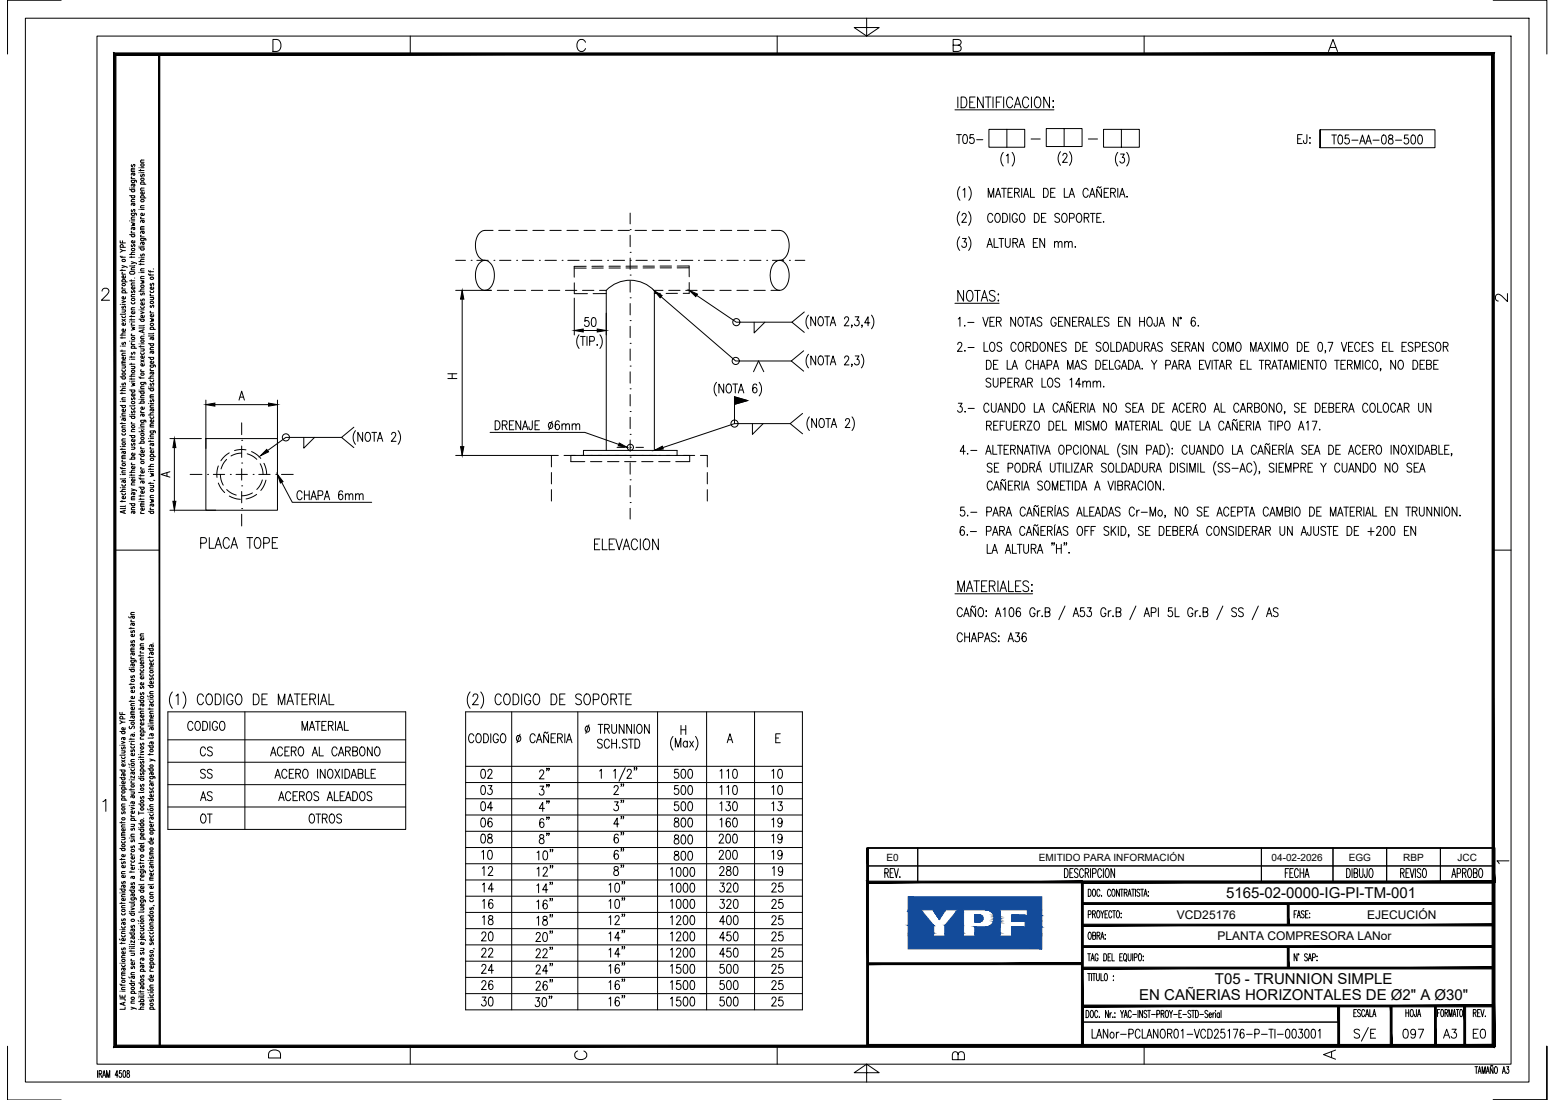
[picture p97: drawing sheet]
<svg xmlns="http://www.w3.org/2000/svg" width="420mm" height="297mm" viewBox="0 0 420 297" stroke-linecap="round" stroke-linejoin="round" font-family="sans-serif">
<defs><g id="words">
<g font-size="4.1">
<text x="331.3" y="242.5">5165-02-0000-IG-PI-TM-001</text>
<text x="328.3" y="265.8">T05 - TRUNNION SIMPLE</text>
<text x="307.8" y="270.1">EN CAÑERIAS HORIZONTALES DE Ø2&quot; A Ø30&quot;</text>
</g>
<g font-size="3.2">
<text x="318" y="248.1">VCD25176</text>
<text x="369.4" y="248.1">EJECUCIÓN</text>
<text x="329" y="253.9">PLANTA COMPRESORA LANor</text>
</g>
<g font-size="2.7">
<text x="239.5" y="232.4">E0</text>
<text x="280.7" y="232.4">EMITIDO PARA INFORMACIÓN</text>
<text x="343.6" y="232.4">04-02-2026</text>
<text x="364.4" y="232.4">EGG</text>
<text x="379.2" y="232.4">RBP</text>
<text x="393.8" y="232.4">JCC</text>
</g>
</g></defs>
<!-- layer: AESA-Textos-02 -->
<g fill="none" stroke="#000" stroke-width=".27">
<path d="M258.5 36.4h1.3M259.1 36.4v2.4M260.4 36.5l.5-.1a1.58 1.58 0 0 1 0 2.4h-.2a1.8 1.8 0 0 1-.3-2.3zM263.1 36.4h-1l-.1 1a.74 .74 0 0 1 1.1 .1 .74 .74 0 0 1 0 1 .74 .74 0 0 1-1.1 0v-.2M263.9 37.7h1.7M350.6 37.5h.8M351.8 36.4h-1.2v2.4h1.2M353.1 36.4l-.1 2.1-.3 .3-.3-.1-.2-.7M353.9 37.2v.2zM353.9 38.5v.3zM359.8 36.5h1.3M360.5 36.5v2.4"/>
<path d="M361.8 36.6l.4-.1a1.6 1.6 0 0 1 0 2.4h-.2a1.8 1.8 0 0 1-.2-2.3zM364.4 36.5h-.9l-.1 1a.74 .74 0 0 1 1 .1 .74 .74 0 0 1 0 1 .74 .74 0 0 1-1 .1l-.1-.3M365.3 37.9h1.6M367.4 38.9l.7-2.4 .8 2.4M367.7 38.1h.9M369 38.9l.8-2.4 .7 2.4M369.3 38.1h.9M371 37.9h1.6M373.6 36.6l.4-.1a1.6 1.6 0 0 1 0 2.4h-.2a1.74 1.74 0 0 1-.2-2.3zM375.3 36.6v.7a.88 .88 0 0 1 1 .5 .88 .88 0 0 1-.3 1.1 .77 .77 0 0 1-.9-.8 .77 .77 0 0 1 .9-.7l.2-.1a.53 .53 0 0 0-.2-.8zM377.1 37.9h1.6M380.5 36.5h-1v1a.75 .75 0 0 1 1 .1 .75 .75 0 0 1 0 1 .75 .75 0 0 1-1 .1l-.1-.3"/>
<path d="M381.5 36.6l.5-.1a1.6 1.6 0 0 1 0 2.4h-.2a1.8 1.8 0 0 1-.3-2.3zM383.3 36.6l.5-.1a1.6 1.6 0 0 1 0 2.4h-.2a1.8 1.8 0 0 1-.3-2.3zM259.3 57.2a2.91 2.91 0 0 0 0 3.7M259.4 50.4a2.95 2.95 0 0 0 0 3.7M259.9 58.2l.4-.6h.4l.4 .5-.3 .8-.9 1.1h1.3M260.2 51.3l.5-.5v2.5M261.7 57.2a2.99 2.99 0 0 1 0 3.7M261.8 50.4a2.88 2.88 0 0 1 0 3.7M267 53.3v-2.5l.8 2.5 .7-2.5v2.5M268.2 58.2a.71 .71 0 0 0-.8-.6 .71 .71 0 0 0-.5 1v.5a.71 .71 0 0 0 .5 .9 .71 .71 0 0 0 .8-.5M269 53.3l.7-2.5 .7 2.5M269.2 57.7l.1-.1a1.32 1.32 0 0 1 1 1 1.32 1.32 0 0 1-.4 1.3l-.2 .1a1.3 1.3 0 0 1-1-.9 1.3 1.3 0 0 1 .5-1.4z"/>
<path d="M269.2 52.5h1M270.6 50.8h1.3M270.9 57.6a1.3 1.3 0 0 1 1.3 .8 1.3 1.3 0 0 1-.4 1.5l-.9 .1zM271.1 41.2a2.88 2.88 0 0 0 0 3.6M271.3 50.8v2.5M271.9 42.1l.5-.5v2.4M272.4 52h.7M272.9 57.6v2.4M273.5 41.2a2.95 2.95 0 0 1 0 3.6M273.6 50.8h-1.2v2.5h1.2M274.1 52l1.1-.1 .2-.4-.2-.5-1.1-.2v2.5M274.8 52l.6 1.3"/>
<path d="M274.9 58.2a.64 .64 0 0 0-1-.5 1.58 1.58 0 0 0 .1 2.3 .71 .71 0 0 0 .9-.9h-.5M275.8 57.7l.2-.1a1.32 1.32 0 0 1 1 1 1.32 1.32 0 0 1-.5 1.3l-.1 .1a1.3 1.3 0 0 1-1-.9 1.3 1.3 0 0 1 .4-1.4zM276.1 50.8v2.5M276.5 53.3l.8-2.5 .7 2.5M276.8 52.5h.9M278.4 50.8v2.5h1.1M279.5 57.6a1.3 1.3 0 0 1 1.3 .8 1.3 1.3 0 0 1-.4 1.5l-.9 .1zM281.4 58.8h.8M282 50.8a1.29 1.29 0 0 1 1.3 .9 1.29 1.29 0 0 1-.4 1.5l-.9 .1zM282.6 57.6h-1.2v2.4h1.2M283.9 52h.7M285.1 50.8h-1.2v2.5h1.2"/>
<path d="M286.3 58a.64 .64 0 0 0-.8-.4 .64 .64 0 0 0-.4 .8l1 .6 .2 .7a.76 .76 0 0 1-1.3 0M286.6 41a2.88 2.88 0 0 0 0 3.6M287.2 42l.4-.6h.3l.4 .5-.3 .8-.9 1.1h1.3M287.2 57.7l.2-.1a1.3 1.3 0 0 1 1 1 1.3 1.3 0 0 1-.4 1.3l-.2 .1a1.3 1.3 0 0 1-1-.9 1.3 1.3 0 0 1 .4-1.4zM287.6 50.8v2.5h1.1M288.9 53.3l.7-2.5 .7 2.5M288.9 41a2.95 2.95 0 0 1 0 3.6M289 58.9h.8a.67 .67 0 0 0 .5-.6 .67 .67 0 0 0-.5-.7h-.8v2.4M289.1 52.5h1M291.2 57.7l.2-.1a1.32 1.32 0 0 1 1 1 1.32 1.32 0 0 1-.5 1.3l-.2 .1a1.3 1.3 0 0 1-1-.9 1.3 1.3 0 0 1 .5-1.4zM292.9 58.8l1.1-.1 .2-.4-.2-.6-1.1-.1v2.4M293.6 58.8l.6 1.2"/>
<path d="M294 51.4a.72 .72 0 0 0-.9-.5 .72 .72 0 0 0-.5 .9v.6a.72 .72 0 0 0 .5 .9 .72 .72 0 0 0 .9-.6M294.4 53.3l.7-2.5 .8 2.5M294.6 57.6h1.3M294.7 52.5h.9M295.2 57.6v2.4M296.4 58.8h.7M297.5 50.4l-.3 .3-.4-.3-.4 .3M297.5 57.6h-1.1v2.4h1.1M297.6 51.1v2.2l-1.3-2.2v2.2M298.1 59.9h.2zM298.3 52h.8M299.6 50.8h-1.3v2.5h1.3"/>
<path d="M300.1 52l1.1-.1 .2-.4-.1-.4-.4-.3h-.8v2.5M300.7 52l.7 1.3M302 41.2a2.95 2.95 0 0 0 0 3.6M302 50.8v2.5M302.5 53.3l.7-2.5 .8 2.5M302.8 41.6h1l-.6 .9a.71 .71 0 0 1 .6 1.1 .71 .71 0 0 1-1.2 0M302.8 52.5h.9M304.4 41.2a2.88 2.88 0 0 1 0 3.6M304.5 53.1v.2zM259.3 63.9a2.88 2.88 0 0 0 0 3.7M260.1 64.4h1l-.6 .9a.71 .71 0 0 1 .6 1.1 .71 .71 0 0 1-1.2 0M261.7 63.9a2.95 2.95 0 0 1 0 3.7"/>
<path d="M266.7 66.8l.7-2.4 .8 2.4M267 66h.9M268.6 64.4v2.4h1.1M269.9 64.4h1.3M270.6 64.4v2.4M271.7 64.4v1.7a.65 .65 0 0 0 .6 .7 .65 .65 0 0 0 .6-.7v-1.7M273.7 65.5l1.1-.1 .2-.3-.2-.6-1.1-.1v2.4M274.3 65.5l.7 1.3M275.3 66.8l.8-2.4 .7 2.4M275.6 66h.9M279.2 65.5h.8M280.4 64.4h-1.2v2.4h1.2"/>
<path d="M282.3 64.4v2.4l-1.3-2.4v2.4M284.9 65.7l.5-.5 .4 .1 .1 1.5M284.9 65.2v1.6M285.9 65.7l.5-.5 .5 .1 .1 1.5M287.7 65.7l.4-.5 .5 .1 .1 1.5M287.7 65.2v1.6M288.7 65.7l.5-.5 .4 .1 .1 1.5M290.5 66.6v.2zM258.8 93l.3-.6h.4l.4 .5-.3 .8-.9 1.2h1.3M258.9 86.1l.5-.4v2.4M260.7 87.9v.2zM260.7 94.6v.3z"/>
<path d="M261.5 87.1h1.7M261.6 93.8h1.6M265.6 85.7l.7 2.4 .7-2.4M265.9 92.4v2.5h1.1M266.5 97.3a1.27 1.27 0 0 1 1.3 .7 1.27 1.27 0 0 1-.2 1.4l-.4 .3h-.7zM267.5 86.8h.7M267.7 92.6l.2-.2a1.33 1.33 0 0 1 1 1 1.33 1.33 0 0 1-.4 1.3l-.2 .2a1.33 1.33 0 0 1-1-1 1.33 1.33 0 0 1 .4-1.3zM268.5 98.4h.7M268.7 85.7h-1.2v2.4h1.2M269.2 86.8l1.1-.1 .2-.3-.2-.6-1.1-.1v2.4M269.7 97.3h-1.2v2.4h1.2M269.9 86.8l.6 1.3"/>
<path d="M270.7 92.8a.66 .66 0 0 0-.8-.4 .66 .66 0 0 0-.5 .6l.2 .4 .9 .4 .2 .7a.72 .72 0 0 1-1.3 0M272.1 97.3v2.4h1.1M273.4 99.7l.8-2.4 .7 2.4M273.7 98.9h.9M274.4 85.7v2.4l-1.3-2.4v2.4M274.5 93a.65 .65 0 0 0-1-.4 1.63 1.63 0 0 0 .2 2.3 .7 .7 0 0 0 .8-.6M275.4 85.8l.2-.1a1.33 1.33 0 0 1 1 1 1.33 1.33 0 0 1-.5 1.3l-.1 .1a1.3 1.3 0 0 1-1-1 1.3 1.3 0 0 1 .4-1.3zM275.5 92.6l.2-.2a1.33 1.33 0 0 1 .9 1 1.33 1.33 0 0 1-.4 1.3l-.2 .2a1.33 1.33 0 0 1-1-1 1.33 1.33 0 0 1 .5-1.3zM276.9 85.7h1.3M277.2 93.6l1.1-.1 .2-.4-.2-.5-1.1-.2v2.5M277.5 85.7v2.4M277.9 93.6l.6 1.3"/>
<path d="M278.4 88.1l.7-2.4 .7 2.4M278.6 97.9a.72 .72 0 0 0-.9-.6 .72 .72 0 0 0-.5 .9v.6a.72 .72 0 0 0 .5 .9 .72 .72 0 0 0 .9-.6M278.6 87.3h.9M279.1 92.4a1.3 1.3 0 0 1 1.3 .9 1.3 1.3 0 0 1-.3 1.4l-1 .2zM279.2 98.4h1.3M279.2 97.3v2.4M280.5 97.3v2.4M281 99.7l.7-2.4 .8 2.4M281.3 98.9h.9M281.3 92.6l.2-.2a1.33 1.33 0 0 1 1 1 1.33 1.33 0 0 1-.4 1.3l-.2 .2a1.33 1.33 0 0 1-1-1 1.33 1.33 0 0 1 .4-1.3zM281.5 86a.65 .65 0 0 0-.8-.3 .65 .65 0 0 0-.4 .8l1 .6a.66 .66 0 0 1-.1 1 .66 .66 0 0 1-1-.4M282.9 98.6h.9a.67 .67 0 0 0 .4-.7 .67 .67 0 0 0-.4-.6h-.9v2.4"/>
<path d="M284.4 92.4v2.5l-1.3-2.5v2.5M284.6 99.7l.7-2.4 .7 2.4M284.9 98.9h.9M285.1 93.6h.8M285.4 86.3a.65 .65 0 0 0-1-.5 1.61 1.61 0 0 0 .1 2.3 .74 .74 0 0 0 .9-.9h-.5M286 86.8h.7M286.3 92.4h-1.2v2.5h1.2M287.2 85.7h-1.2v2.4h1.2M288.1 92.8a.63 .63 0 0 0-.8-.4 .63 .63 0 0 0-.4 .8l1 .6a.66 .66 0 0 1-.1 1.1 .66 .66 0 0 1-1-.4M288.5 99.7v-2.4l.7 2.4 .7-2.4v2.4M289.1 85.7v2.4l-1.3-2.4v2.4M289.8 86.8h.7"/>
<path d="M290.4 99.7l.7-2.4 .8 2.4M290.7 92.4a1.29 1.29 0 0 1 1.3 .9 1.29 1.29 0 0 1-.4 1.4l-.9 .2zM290.7 98.9h.9M291 85.7h-1.2v2.4h1.2M291.5 86.8l1.1-.1 .2-.3-.1-.5-.3-.2h-.9v2.4M292.2 86.8l.6 1.3M292.6 93.6h.7M293.2 88.1l.7-2.4 .8 2.4M293.5 87.3h.9M293.5 97.6a.65 .65 0 0 0-.8-.3 .65 .65 0 0 0-.4 .8l1 .6a.6 .6 0 0 1 .2 .6 .6 .6 0 0 1-.4 .4l-.7-.1-.2-.2M293.8 92.4h-1.2v2.5h1.2M295.1 85.7v2.4h1.1"/>
<path d="M296.1 97.3a1.27 1.27 0 0 1 1.2 .7 1.27 1.27 0 0 1-.1 1.4l-.5 .3h-.6zM296.7 86.8h.7M297.5 92.8a.64 .64 0 0 0-.8-.4 .64 .64 0 0 0-.4 .8l1 .6a.66 .66 0 0 1-.1 1.1 .66 .66 0 0 1-1-.4M297.9 85.7h-1.2v2.4h1.2M298 98.4h.8M298.4 92.6l.2-.2a1.33 1.33 0 0 1 1 1 1.33 1.33 0 0 1-.5 1.3l-.1 .2a1.33 1.33 0 0 1-1-1 1.33 1.33 0 0 1 .4-1.3zM299.2 97.3h-1.2v2.4h1.2M299.6 86a.64 .64 0 0 0-.8-.3 .64 .64 0 0 0-.4 .8l1.1 .6a.67 .67 0 0 1-.2 1 .67 .67 0 0 1-1-.4M299.8 97.3v2.4h1.1M300.1 92.4v2.5h1.1M301.7 92.4a1.3 1.3 0 0 1 1.3 .9 1.3 1.3 0 0 1-.4 1.4l-.9 .2zM302.2 86.8h.8"/>
<path d="M302.6 97.9a.72 .72 0 0 0-.8-.6 .72 .72 0 0 0-.6 .9v.6a.73 .73 0 0 0 .7 .9 .73 .73 0 0 0 .7-.9h-.4M303 99.7l.7-2.4 .8 2.4M303.3 98.9h.9M303.4 94.9l.7-2.5 .7 2.5M303.4 85.7h-1.2v2.4h1.2M303.7 94.1h.9M304.9 97.3a1.27 1.27 0 0 1 1.3 .7 1.27 1.27 0 0 1-.2 1.4l-.4 .3h-.7zM305.3 85.7v2.4l-1.3-2.4v2.4M305.3 92.4a1.3 1.3 0 0 1 1.3 .9 1.3 1.3 0 0 1-.4 1.4l-.9 .2zM306.6 99.7l.7-2.4 .8 2.4M306.9 98.9h.9M307.2 92.4v1.8a.65 .65 0 0 0 .7 .7 .65 .65 0 0 0 .6-.7v-1.8"/>
<path d="M307.9 86.8h1.3M307.9 85.7v2.4M308.6 99.5v.2zM309.2 85.7v2.4M309.3 93.6l1.1-.1 .2-.4-.1-.4-.4-.3h-.8v2.5M309.9 93.6l.7 1.3M310.2 85.8l.2-.1a1.32 1.32 0 0 1 1 .9 1.32 1.32 0 0 1-.4 1.4l-.2 .1a1.32 1.32 0 0 1-1-1 1.32 1.32 0 0 1 .4-1.3zM310.9 94.9l.8-2.5 .7 2.5M311.1 97.3l.7 1.1v1.3M311.2 94.1h.9M312.6 97.3l-.8 1.1M312.7 85.7l-.1 2.2-.2 .2-.4-.1-.2-.7"/>
<path d="M313.2 88.1l.7-2.4 .8 2.4M313.5 87.3h.9M314 92.8a.66 .66 0 0 0-.7-.4 .66 .66 0 0 0-.5 .6l.1 .4 1 .4 .1 .7a.72 .72 0 0 1-1.2 0M315 98.6h.8a.66 .66 0 0 0 .5-.7 .66 .66 0 0 0-.5-.6h-.8v2.4M316.6 99.7l.8-2.4 .7 2.4M316.9 98.9h.9M317.8 92.8a.64 .64 0 0 0-.8-.4 .64 .64 0 0 0-.4 .8l1 .6a.66 .66 0 0 1-.1 1.1 .66 .66 0 0 1-1-.4M318.3 85.7v2.4l-1.2-2.4v2.4M318.5 93.6h.7M318.6 98.4l1.1-.1 .2-.3-.2-.6-1.1-.1v2.4M318.9 85.7h.2v.3h-.2zM319.2 98.4l.7 1.3"/>
<path d="M319.7 92.4h-1.2v2.5h1.2M320.2 93.6l1.1-.1 .2-.4-.1-.4-.3-.3h-.9v2.5M320.2 99.7l.8-2.4 .7 2.4M320.5 98.9h.9M320.9 93.6l.6 1.3M321.9 94.9l.7-2.5 .8 2.5M322.2 94.1h.9M322.9 86v-.2l-.5-.1a1.44 1.44 0 0 0 .1 2.4 .72 .72 0 0 0 .5-.9 .72 .72 0 0 0-.9-.5l-.3 .6M323.7 88h.2zM324.1 98.4h.7M325.1 92.4v2.5l-1.3-2.5v2.5M325.3 97.3h-1.2v2.4h1.2"/>
<path d="M325.6 97.3l.7 2.4 .7-2.4M327.5 97.3v2.4M328 97.3h1.3M328.6 97.3v2.4M329.1 93a.71 .71 0 0 0-.9-.5 .71 .71 0 0 0-.5 .9v.5a.71 .71 0 0 0 .5 1 .71 .71 0 0 0 .9-.6M329.4 99.7l.8-2.4 .7 2.4M329.7 98.9h.9M330 92.6l.2-.2a1.33 1.33 0 0 1 1 1 1.33 1.33 0 0 1-.5 1.3l-.1 .2a1.32 1.32 0 0 1-1-1 1.32 1.32 0 0 1 .4-1.3zM331.4 98.4l1.1-.1 .2-.3-.2-.6-1.1-.1v2.4M331.7 94.9v-2.5l.8 2.5 .7-2.5v2.5M332 98.4l.7 1.3M334.2 92.6l.2-.2a1.32 1.32 0 0 1 1 1 1.32 1.32 0 0 1-.4 1.3l-.2 .2a1.33 1.33 0 0 1-1-1 1.33 1.33 0 0 1 .4-1.3z"/>
<path d="M335.3 98.4h.7M336.4 97.3h-1.1v2.4h1.1M337 97.3v2.4h1.1M337.9 94.9v-2.5l.8 2.5 .7-2.5v2.5M339.9 94.9l.7-2.5 .7 2.5M340.1 94.1h1M340.2 97.3h1.3M340.9 97.3v2.4M341.7 92.4l1.3 2.5M342 98.4l1.1-.1 .2-.3-.2-.6-1.1-.1v2.4M342.6 98.4l.7 1.3M343 92.4l-1.3 2.5"/>
<path d="M343.6 99.7l.8-2.4 .7 2.4M343.6 92.4v2.5M343.9 98.9h.9M344.4 94.9v-2.5l.7 2.5 .7-2.5v2.5M345.3 97.3h1.3M345.9 97.3v2.4M346.8 99.7l.7-2.4 .7 2.4M346.9 92.6l.1-.2a1.33 1.33 0 0 1 1 1 1.33 1.33 0 0 1-.4 1.3l-.2 .2a1.33 1.33 0 0 1-1-1 1.33 1.33 0 0 1 .5-1.3zM347 98.9h1M348.7 99.7v-2.4l.7 2.4 .8-2.4v2.4M350.5 92.4a1.3 1.3 0 0 1 1.4 .9 1.3 1.3 0 0 1-.4 1.4l-1 .2zM350.9 97.3v2.4"/>
<path d="M351.6 98.4h.8M352.5 93.6h.7M352.8 97.3h-1.2v2.4h1.2M353.7 92.4h-1.2v2.5h1.2M354.7 97.3v2.4l-1.3-2.4v2.4M355.2 97.3h1.2M355.8 97.3v2.4M356.3 92.6l.5-.2a1.6 1.6 0 0 1 0 2.5h-.2a1.8 1.8 0 0 1-.3-2.3zM357.2 97.4l.2-.1a1.32 1.32 0 0 1 1 1 1.32 1.32 0 0 1-.5 1.3l-.2 .1a1.31 1.31 0 0 1-1-1 1.31 1.31 0 0 1 .5-1.3zM358.2 94.7h-.2h.2l-.2 .6M358.8 92.4h1.3l-.9 2.5M360.6 97.3h1.3"/>
<path d="M361.2 97.3v2.4M362.3 98.4h.8M362.4 92.4l.8 2.5 .7-2.5M363.5 97.3h-1.2v2.4h1.2M364.1 98.4l1.1-.1 .2-.3-.2-.6-1.1-.1v2.4M364.4 93.6h.7M364.7 98.4l.7 1.3M365.6 92.4h-1.2v2.5h1.2M366 99.7v-2.4l.8 2.4 .7-2.4v2.4M367.4 93a.65 .65 0 0 0-1-.4 1.61 1.61 0 0 0 .2 2.3 .71 .71 0 0 0 .8-.6M368 93.6h.8M368.2 97.3v2.4"/>
<path d="M369.3 92.4h-1.3v2.5h1.3M370.3 97.9a.66 .66 0 0 0-1-.5 1.6 1.6 0 0 0 .1 2.3 .7 .7 0 0 0 .9-.6M371 92.8a.68 .68 0 0 0-.7-.4 .68 .68 0 0 0-.6 .6l.2 .4 .9 .4 .2 .7a.73 .73 0 0 1-1.3 0M371.2 97.4l.2-.1a1.32 1.32 0 0 1 1 1 1.32 1.32 0 0 1-.5 1.3l-.2 .1a1.32 1.32 0 0 1-1-1 1.32 1.32 0 0 1 .5-1.3zM373.1 99.6h-.2h.2l-.2 .6M373.6 93.6h.7M374.8 92.4h-1.2v2.5h1.2M375.3 92.4v2.5h1.1M377.1 97.3v2.4l-1.3-2.4v2.4M378.1 97.4l.2-.1a1.32 1.32 0 0 1 1 1 1.32 1.32 0 0 1-.5 1.3l-.1 .1a1.31 1.31 0 0 1-1.1-1 1.31 1.31 0 0 1 .5-1.3zM378.8 93.6h.8M380 92.4h-1.2v2.5h1.2"/>
<path d="M381.8 92.8a.68 .68 0 0 0-.8-.4 .68 .68 0 0 0-.5 .6l.2 .4 .9 .4 .2 .7a.74 .74 0 0 1-1.3 0M381.8 97.3a1.27 1.27 0 0 1 1.2 .7 1.27 1.27 0 0 1-.1 1.4l-.5 .3h-.6zM382.4 93.7h.8a.66 .66 0 0 0 .5-.6 .66 .66 0 0 0-.5-.7h-.8v2.5M383.7 98.4h.8M384.3 93.6h.8M384.9 97.3h-1.2v2.4h1.2M385.5 98.4l1.1-.1 .2-.3-.2-.6-1.1-.1v2.4h.8l.4-.2 .1-.6-.5-.5M385.6 92.4h-1.3v2.5h1.3M387.3 92.8a.64 .64 0 0 0-.8-.4 .64 .64 0 0 0-.4 .8l1 .6a.66 .66 0 0 1-.1 1.1 .66 .66 0 0 1-1-.4M387.4 98.4h.7M388.2 92.6l.2-.2a1.33 1.33 0 0 1 1 1 1.33 1.33 0 0 1-.4 1.3l-.2 .2a1.33 1.33 0 0 1-1-1 1.33 1.33 0 0 1 .4-1.3zM388.6 97.3h-1.2v2.4h1.2"/>
<path d="M390 93.6l1.1-.1 .2-.4-.1-.4-.4-.3h-.8v2.5M390.6 93.6l.7 1.3M258.9 108.9h1l-.5 .9a.71 .71 0 0 1 .6 1.1 .71 .71 0 0 1-1.3 0M260.7 111.2h.2zM261.6 110.3h1.6M266.6 114.9l1.1-.1 .2-.4-.2-.6-1.1-.1v2.4M267.2 109.5a.65 .65 0 0 0-1-.5 1.63 1.63 0 0 0 .2 2.3 .7 .7 0 0 0 .8-.6M267.2 114.9l.7 1.2M267.7 102.5a.63 .63 0 0 0-.8-.4 .63 .63 0 0 0-.4 .8l1 .6a.66 .66 0 0 1-.1 1 .66 .66 0 0 1-1-.3M267.9 108.9v1.7a.65 .65 0 0 0 .6 .7 .65 .65 0 0 0 .7-.7v-1.7M268.4 102.1v1.8a.65 .65 0 0 0 .6 .7 .65 .65 0 0 0 .7-.7v-1.8M268.5 114.9h.7"/>
<path d="M269.6 111.3l.7-2.4 .8 2.4M269.7 113.7h-1.2v2.4h1.2M269.9 110.5h.9M270.3 114.9h.7M270.4 103.4h.8a.67 .67 0 0 0 .5-.6 .67 .67 0 0 0-.5-.7h-.8v2.4M271.5 113.7h-1.2v2.4M271.9 113.7l.1 2.1a.61 .61 0 0 0 .6 .4 .61 .61 0 0 0 .5-.4l.1-2.1M272.3 103.3h.8M272.8 108.9v2.4l-1.3-2.4v2.4M273.5 102.1h-1.2v2.4h1.2M273.6 108.9a1.29 1.29 0 0 1 1.3 .8 1.29 1.29 0 0 1-.4 1.5l-.9 .1zM273.9 114.9h.8"/>
<path d="M274.1 103.3l1.1-.1 .2-.4-.2-.6-1.1-.1v2.4M274.7 103.3l.7 1.2M275.1 113.7h-1.2v2.4h1.2M275.7 114.9l1.1-.1 .2-.4-.2-.6-1.1-.1v2.4M275.7 104.5l.8-2.4 .7 2.4M275.8 109l.2-.1a1.32 1.32 0 0 1 1 1 1.32 1.32 0 0 1-.5 1.3l-.2 .1a1.33 1.33 0 0 1-1-1 1.33 1.33 0 0 1 .5-1.3zM276 103.7h.9M276.3 114.9l.7 1.2M277.5 113.7h1.3l-1.3 2.4h1.3M277.7 103.3l1.1-.1 .2-.4-.1-.5-.4-.2h-.8v2.4M278.3 103.3l.7 1.2M279.5 108.9v2.4h1.1"/>
<path d="M279.7 113.8l.2-.1a1.32 1.32 0 0 1 1 1 1.32 1.32 0 0 1-.4 1.3l-.2 .1a1.32 1.32 0 0 1-1-.9 1.32 1.32 0 0 1 .4-1.4zM280.8 111.3l.7-2.4 .7 2.4M281 110.5h1M281.5 102.1v2.4h1.1M283.4 102.2l.2-.1a1.33 1.33 0 0 1 1 1 1.33 1.33 0 0 1-.5 1.3l-.2 .1a1.33 1.33 0 0 1-1-.9 1.33 1.33 0 0 1 .5-1.4zM283.4 113.7a1.3 1.3 0 0 1 1.4 .8 1.3 1.3 0 0 1-.4 1.5l-1 .1zM285.4 114.9h.7M285.9 109.5a.71 .71 0 0 0-.9-.6 .71 .71 0 0 0-.5 .9v.6a.71 .71 0 0 0 .5 .9 .71 .71 0 0 0 .9-.6M286.3 111.3l.7-2.4 .8 2.4M286.3 102.5a.68 .68 0 0 0-.7-.4 .68 .68 0 0 0-.6 .6l.2 .3 1 .5 .1 .7a.73 .73 0 0 1-1.3 0M286.6 113.7h-1.2v2.4h1.2M286.6 110.5h.9"/>
<path d="M287.1 113.7v2.4h1.1M289.1 102.6l.5-.5v2.4M289.4 108.4l-.3 .4-.4-.4-.4 .4M289.5 109.1v2.2l-1.3-2.2v2.2M290.2 110.1h.8M290.6 116.1v-2.4l.8 2.4 .7-2.4v2.4M291.4 108.9h-1.2v2.4h1.2M292 110.1l1.1-.2 .2-.3-.1-.5-.4-.2h-.8v2.4M292 103.7h-1.3l.9-1.6v2.4M292.6 103.4l.5-.5 .4 .1 .1 1.5M292.6 102.9v1.6M292.7 110.1l.6 1.2"/>
<path d="M292.8 113.7v2.4M293.6 103.4l.5-.5 .4 .1 .1 1.5M293.9 108.9v2.4M294.4 111.3l.7-2.4 .8 2.4M294.7 110.5h.9M294.8 114.1a.65 .65 0 0 0-.9-.4 .65 .65 0 0 0-.3 .8l1 .6a.6 .6 0 0 1 .2 .6 .6 .6 0 0 1-.5 .4l-.6-.1-.2-.2M295.4 103.4l.4-.5 .5 .1 .1 1.5M295.4 102.9v1.6M295.4 116.1v-2.4l.7 2.4 .8-2.4v2.4M296.4 103.4l.4-.5 .5 .1 .1 1.5M297.9 113.8l.2-.1a1.31 1.31 0 0 1 1 1 1.31 1.31 0 0 1-.5 1.3l-.2 .1a1.32 1.32 0 0 1-1-.9 1.32 1.32 0 0 1 .5-1.4zM298.2 104.3v.2z"/>
<path d="M299.6 108.9v2.4l-1.3-2.4v2.4M300.6 109l.2-.1a1.32 1.32 0 0 1 1 1 1.32 1.32 0 0 1-.5 1.3l-.2 .1a1.33 1.33 0 0 1-1-1 1.33 1.33 0 0 1 .5-1.3zM301.6 116.1v-2.4l.7 2.4 .7-2.4v2.4M302.6 119.8a2.88 2.88 0 0 0 0 3.7M303.5 116.1l.7-2.4 .8 2.4M303.8 115.3h.9M305.2 113.7h1.3M305.5 109.2a.68 .68 0 0 0-.8-.3 .68 .68 0 0 0-.5 .6l.1 .3 1 .5 .2 .7a.74 .74 0 0 1-1.3 0M305.8 113.7v2.4M306.1 110.1h.7M306.9 114.9h.8M307.3 108.9h-1.2v2.4h1.2"/>
<path d="M307.6 111.3l.7-2.4 .7 2.4M307.8 110.5h1M308.1 113.7h-1.2v2.4h1.2M308.7 114.9l1.1-.1 .2-.4-.2-.6-1.1-.1v2.4M309.3 114.9l.7 1.2M310.6 113.7v2.4M311.1 116.1l.7-2.4 .7 2.4M311.3 115.3h1M311.4 108.9a1.29 1.29 0 0 1 1.4 .8 1.29 1.29 0 0 1-.4 1.5l-1 .1zM313 113.7v2.4h1.1M313.4 110.1h.7M314.6 108.9h-1.2v2.4h1.2"/>
<path d="M315.3 119.8a2.88 2.88 0 0 1 0 3.7M316.8 111.3l.7-2.4 .8 2.4M316.8 113.8l.2-.1a1.32 1.32 0 0 1 1 1 1.32 1.32 0 0 1-.5 1.3l-.2 .1a1.32 1.32 0 0 1-1-.9 1.32 1.32 0 0 1 .5-1.4zM317.1 110.5h.9M317.2 115.7l.6 .7M318.5 113.7v1.8a.65 .65 0 0 0 .4 .6 .65 .65 0 0 0 .7-.1l.2-.5v-1.8M320 109.5a.65 .65 0 0 0-1-.5 1.63 1.63 0 0 0 .2 2.3 .7 .7 0 0 0 .8-.6M320.5 114.9h.8M320.7 110.1h.7M321.8 113.7h-1.3v2.4h1.3M321.8 108.9h-1.1v2.4h1.1M322.4 110.1l1.1-.2 .2-.3-.2-.6-1.1-.1v2.4"/>
<path d="M323 110.1l.7 1.2M324.3 113.7v2.4h1.1M324.6 109l.2-.1a1.32 1.32 0 0 1 1 1 1.32 1.32 0 0 1-.4 1.3l-.2 .1a1.33 1.33 0 0 1-1-1 1.33 1.33 0 0 1 .4-1.3zM325.5 116.1l.8-2.4 .7 2.4M325.8 115.3h.9M328 111.3l.8-2.4 .7 2.4M328.3 110.5h.9M329.9 108.9v2.4h1.2M330.7 114.3a.71 .71 0 0 0-.9-.6 .71 .71 0 0 0-.5 .9v.6a.71 .71 0 0 0 .5 .9 .71 .71 0 0 0 .9-.5M331.1 116.1l.7-2.4 .7 2.4M331.3 115.3h1M334.2 113.3l-.3 .3-.4-.3-.4 .3"/>
<path d="M334.3 114v2.1l-1.3-2.1v2.1M334.8 109.5a.72 .72 0 0 0-.9-.6 .72 .72 0 0 0-.5 .9v.6a.72 .72 0 0 0 .5 .9 .72 .72 0 0 0 .9-.6M335 114.9h.8M335.1 111.3l.8-2.4 .7 2.4M335.4 110.5h.9M336.2 113.7h-1.2v2.4h1.2M336.8 114.9l1.1-.1 .2-.4-.2-.6-1.1-.1v2.4M337.1 110.1l1.1-.2 .1-.3-.1-.6-1.1-.1v2.4M337.4 114.9l.7 1.2M337.7 110.1l.6 1.2M338.7 113.7v2.4M339 110.1l1.1-.2 .2-.3-.1-.5-.4-.2h-.8v2.4h.8l.4-.2 .1-.6-.5-.4"/>
<path d="M339.2 116.1l.7-2.4 .7 2.4M339.4 115.3h1M341.2 109l.2-.1a1.32 1.32 0 0 1 1 1 1.32 1.32 0 0 1-.5 1.3l-.1 .1a1.32 1.32 0 0 1-1.1-1 1.32 1.32 0 0 1 .5-1.3zM342.8 113.7h1.2M343 119.8l-.3 .3-.5-.3-.3 .3M343.4 113.7v2.4M344.2 108.9v2.4l-1.3-2.4v2.4M344.5 113.7v2.4M345.2 109l.2-.1a1.32 1.32 0 0 1 1 1 1.32 1.32 0 0 1-.4 1.3l-.2 .1a1.33 1.33 0 0 1-1-1 1.33 1.33 0 0 1 .4-1.3zM345.2 115h.9a.66 .66 0 0 0 .5-.6 .66 .66 0 0 0-.5-.7h-.9v2.4M347.2 111.2h-.2h.2l-.2 .6M347.5 113.8l.1-.1a1.32 1.32 0 0 1 1 1 1.32 1.32 0 0 1-.4 1.3l-.2 .1a1.32 1.32 0 0 1-1-.9 1.32 1.32 0 0 1 .5-1.4z"/>
<path d="M347.7 119.8l-.2 .2M350.9 116.1l.7-2.4 .7 2.4M351 109.2a.63 .63 0 0 0-.8-.3 .63 .63 0 0 0-.3 .8l1 .6a.66 .66 0 0 1-.2 1 .66 .66 0 0 1-.9-.3M351.1 115.3h1M351.7 110.1h.7M352.9 108.9h-1.2v2.4h1.2M353 114.2l.4-.5v2.4M354.6 113.7h1.2l-.9 2.4M355.4 108.9a1.29 1.29 0 0 1 1.3 .8 1.29 1.29 0 0 1-.4 1.5l-.9 .1zM356.6 115.9v.2zM357.3 110.1h.8M358.5 108.9h-1.2v2.4h1.2"/>
<path d="M359.1 110.1l1.1-.2 .2-.3-.2-.6-1.1-.1v2.4h.8a.66 .66 0 0 0 .5-.6 .66 .66 0 0 0-.5-.6M361 110.1h.7M362.2 108.9h-1.2v2.4h1.2M362.8 110.1l1.1-.2 .1-.3-.1-.6-1.1-.1v2.4M363.4 110.1l.6 1.2M364.4 111.3l.7-2.4 .8 2.4M364.7 110.5h.9M369.6 109.5a.71 .71 0 0 0-.9-.6 .71 .71 0 0 0-.5 .9v.6a.71 .71 0 0 0 .5 .9 .71 .71 0 0 0 .9-.6M370.5 109l.2-.1a1.32 1.32 0 0 1 1 1 1.32 1.32 0 0 1-.5 1.3l-.1 .1a1.31 1.31 0 0 1-1.1-1 1.31 1.31 0 0 1 .5-1.3zM372.2 108.9v2.4h1.1M374.1 109l.2-.1a1.32 1.32 0 0 1 1 1 1.32 1.32 0 0 1-.5 1.3l-.2 .1a1.33 1.33 0 0 1-1-1 1.33 1.33 0 0 1 .5-1.3zM377.1 109.5a.71 .71 0 0 0-.9-.6 .71 .71 0 0 0-.4 .9v.6a.71 .71 0 0 0 .5 .9 .71 .71 0 0 0 .8-.6"/>
<path d="M377.5 111.3l.7-2.4 .8 2.4M377.8 110.5h.9M379.4 110.1l1.1-.2 .2-.3-.2-.6-1.1-.1v2.4M380.1 110.1l.6 1.2M383.3 108.9v1.7a.64 .64 0 0 0 .6 .7 .64 .64 0 0 0 .7-.7v-1.7M386.6 108.9v2.4l-1.3-2.4v2.4M260.5 136.9h-.9l-.1 1.1a.75 .75 0 0 1 1 0 .75 .75 0 0 1 0 1.1 .75 .75 0 0 1-1 0l-.1-.2M260.8 121.9h-1.4l.9-1.7v2.5M261.5 122.4v.3zM261.5 139.1v.3zM262.3 121.6h1.6M262.3 138.3h1.6"/>
<path d="M266.3 122.7l.8-2.5 .7 2.5M266.6 138.2l1.1-.1 .2-.3-.1-.6-.4-.3h-.8v2.5M266.6 121.9h.9M268 125.4a.69 .69 0 0 0-.7-.3 .69 .69 0 0 0-.6 .6l.2 .3 1 .5 .1 .7a.75 .75 0 0 1-1.3 0M268.1 130.5a.65 .65 0 0 0-1-.5 1.61 1.61 0 0 0 .2 2.3 .71 .71 0 0 0 .8-.6M268.3 120.2v2.5h1.1M268.3 139.4l.7-2.5 .7 2.5M268.5 132.3l.7-2.4 .8 2.4M268.6 138.6h.9M268.7 126.2h.7M268.8 131.5h.9M269.6 120.2h1.2"/>
<path d="M269.9 125.1h-1.2v2.4h1.2M270.2 138.1l1.1-.1 .2-.4-.2-.5-1.1-.2v2.5M270.2 120.2v2.5M270.8 138.1l.7 1.3M271.3 121.4h.8M271.6 129.5l-.2 .3-.5-.3-.4 .3M271.7 130.1v2.2l-1.3-2.2v2.2M271.9 139.4l.7-2.5 .7 2.5M272.1 138.6h1M272.4 126.4l1.1-.2 .2-.3-.2-.7-1.1-.1v2.4M272.5 131.1h.7M272.5 120.2h-1.2v2.5h1.2"/>
<path d="M273.1 121.4l1.1-.1 .2-.4-.2-.5-1.1-.2v2.5M273.7 129.9h-1.2v2.4h1.2M273.7 121.4l.7 1.3M274.2 131.1l1.1-.2 .2-.3-.1-.5-.4-.2h-.8v2.4M274.6 125.2l.2-.1a1.32 1.32 0 0 1 1 1 1.32 1.32 0 0 1-.5 1.3l-.2 .1a1.32 1.32 0 0 1-1-1 1.32 1.32 0 0 1 .5-1.3zM274.8 131.1l.7 1.2M276.1 129.9v2.4M276.3 120.2v2.5l-1.3-2.5v2.5M276.3 125.1a1.3 1.3 0 0 1 1.4 .8 1.3 1.3 0 0 1-.4 1.5l-1 .1zM276.6 132.3l.7-2.4 .8 2.4M276.8 122.7l.7-2.5 .7 2.5M276.9 131.5h.9"/>
<path d="M277 137.5a.71 .71 0 0 0-.8-.6 .71 .71 0 0 0-.5 1v.5a.71 .71 0 0 0 .4 1 .71 .71 0 0 0 .9-.6M277 121.9h.9M277.4 139.4l.7-2.5 .8 2.5M277.7 138.6h.9M278.3 126.2l1.1-.1 .1-.3-.1-.6-1.1-.1v2.4M278.4 120.2h1.3M278.9 126.2l.6 1.3M279.1 120.2v2.5M279.9 127.5l.8-2.4 .7 2.4M280.2 120.2v2.5M280.2 126.7h.9M280.5 136.5l-.3 .3-.4-.3-.4 .3"/>
<path d="M280.6 120.2l.8 2.5 .7-2.5M280.6 137.2v2.2l-1.3-2.2v2.2M281 124.6l-.3 .2M281.4 138.1h.7M281.7 130.3a.66 .66 0 0 0-.8-.4 .66 .66 0 0 0-.5 .6l.2 .3 .9 .5 .2 .7a.72 .72 0 0 1-1.3 0M282.3 122.7l.7-2.5 .8 2.5M282.6 136.9h-1.2v2.5h1.2M282.6 121.9h.9M282.6 130l.2-.1a1.33 1.33 0 0 1 1 1 1.33 1.33 0 0 1-.5 1.3l-.2 .1a1.33 1.33 0 0 1-.9-.9 1.33 1.33 0 0 1 .4-1.4zM283.1 138.1l1.1-.1 .2-.4-.1-.4-.4-.3h-.8v2.5M283.8 138.1l.6 1.3M283.8 125.1v1.7a.64 .64 0 0 0 .3 .6 .64 .64 0 0 0 .7 0l.3-.6v-1.7"/>
<path d="M284.4 132.3v-2.4l.7 2.4 .7-2.4v2.4M285.1 136.9v2.5M285.2 136.5l-.1 .2M285.5 139.4l.7-2.5 .8 2.5M285.5 125.1h1.3M285.8 138.6h.9M286.2 125.1v2.4M286.4 120.4l.2-.2a1.33 1.33 0 0 1 1 1 1.33 1.33 0 0 1-.4 1.3l-.2 .2a1.33 1.33 0 0 1-1-1 1.33 1.33 0 0 1 .4-1.3zM286.6 131.1h.7M287.3 125.1v2.4M287.8 129.9h-1.2v2.4h1.2M288 125.1v2.4h1.1"/>
<path d="M288 129.9h1.3M288.2 121.5l1.1-.1 .2-.4-.2-.6-1.1-.2v2.5M288.6 137.3a.68 .68 0 0 0-.7-.4 .68 .68 0 0 0-.6 .6l.2 .4 1 .4 .1 .7a.73 .73 0 0 1-1.3 0M288.7 129.9v2.4M289.6 125.1v2.4M289.8 129.9v2.4M290.2 125.1h1.3l-1.3 2.4h1.3M290.5 129.9a1.3 1.3 0 0 1 1.3 .8 1.3 1.3 0 0 1-.4 1.5l-.9 .1zM290.9 139.4l.8-2.5 .7 2.5M291.2 138.6h.9M291.4 120.8a.71 .71 0 0 0-.9-.6 .71 .71 0 0 0-.5 1v.5a.71 .71 0 0 0 .5 1 .71 .71 0 0 0 .9-.6M291.9 127.5l.7-2.4 .8 2.4"/>
<path d="M292 120.2v2.5M292.2 132.3l.7-2.4 .7 2.4M292.2 126.7h.9M292.5 131.5h.9M292.9 136.9v2.5h1.1M293.1 120.4l.1-.2a1.33 1.33 0 0 1 1 1 1.33 1.33 0 0 1-.4 1.3l-.2 .2a1.33 1.33 0 0 1-1-1 1.33 1.33 0 0 1 .5-1.3zM293.8 126.2l1.1-.1 .2-.3-.2-.6-1.1-.1v2.4M294.4 138.1h.8M294.5 126.2l.6 1.3M295.6 136.9h-1.2v2.5h1.2M295.8 132.3l.7-2.4 .7 2.4M295.9 139.4l.8-2.5 .7 2.5"/>
<path d="M296 131.5h1M296.1 120.2v2.5l-1.3-2.5v2.5M296.2 138.6h.9M296.6 122.7l.7-2.5 .7 2.5M296.8 121.9h1M297.9 136.9a1.3 1.3 0 0 1 1.3 .9 1.3 1.3 0 0 1-.4 1.4l-.9 .2zM298.5 120.2v2.5h1.1M298.9 125.4a.69 .69 0 0 0-.7-.3 .69 .69 0 0 0-.6 .6l.2 .3 .9 .5 .2 .7a.75 .75 0 0 1-1.3 0M299.4 129.9l.7 2.4 .7-2.4M299.5 139.4l.7-2.5 .8 2.5M299.8 138.6h.9M299.8 125.2l.2-.1a1.32 1.32 0 0 1 1 1 1.32 1.32 0 0 1-.4 1.3l-.2 .1a1.32 1.32 0 0 1-1-1 1.32 1.32 0 0 1 .4-1.3z"/>
<path d="M301.3 129.9v2.4M301.6 125.1v2.4h1.1M302 131.1l1.1-.2 .2-.3-.2-.6-1.1-.1v2.4h.9a.67 .67 0 0 0 .4-.6 .67 .67 0 0 0-.4-.6M302.6 137.3a.65 .65 0 0 0-.8-.4 .65 .65 0 0 0-.4 .9l1.1 .5a.66 .66 0 0 1-.2 1 .66 .66 0 0 1-1-.3M303.1 125.1a1.27 1.27 0 0 1 1.3 .7 1.27 1.27 0 0 1-.2 1.4l-.4 .3h-.7zM304 131.1l1.1-.2 .2-.3-.2-.6-1.1-.1v2.4M304.5 120.6a.64 .64 0 0 0-.8-.4 .64 .64 0 0 0-.4 .8l1 .6a.66 .66 0 0 1-.1 1 .66 .66 0 0 1-1-.3M304.6 131.1l.7 1.2M304.8 127.5l.7-2.4 .8 2.4M305.1 126.7h.9M305.1 120.2v2.5M305.6 132.3l.8-2.4 .7 2.4"/>
<path d="M305.9 131.5h.9M306.5 137.5a.72 .72 0 0 0-.9-.6 .72 .72 0 0 0-.5 1v.5a.72 .72 0 0 0 .5 1 .72 .72 0 0 0 .9-.6M306.7 125.1a1.3 1.3 0 0 1 1.4 .8 1.3 1.3 0 0 1-.4 1.5l-1 .1zM307.1 120.2v2.5l-1.2-2.5v2.5M307.1 137.8v1.6M307.9 137.8a.64 .64 0 0 0-.8 .6M308.4 138.3h1.6M308.7 125.1v1.7a.65 .65 0 0 0 .3 .6 .65 .65 0 0 0 .7 0l.3-.6v-1.7M308.8 130.5a.64 .64 0 0 0-1-.5 1.61 1.61 0 0 0 .2 2.3 .7 .7 0 0 0 .8-.6M309.5 129.9v2.4M309.8 121.5h.9a.67 .67 0 0 0 .4-.6 .67 .67 0 0 0-.4-.7h-.9v2.5M310.5 130l.2-.1a1.33 1.33 0 0 1 1 1 1.33 1.33 0 0 1-.4 1.3l-.2 .1a1.33 1.33 0 0 1-1-.9 1.33 1.33 0 0 1 .4-1.4z"/>
<path d="M310.7 126.2l1.1-.1 .2-.3-.2-.6-1.1-.1v2.4M310.7 139.4v-2.5l.8 2.5 .7-2.5v2.5M311.3 126.2l.7 1.3M311.5 122.7l.7-2.5 .7 2.5M311.8 121.9h.9M312.4 127.5l.7-2.4 .7 2.4M312.6 126.7h.9M313.1 137.9a.52 .52 0 0 1 .9 .2l.1 .6a.67 .67 0 0 1-.8 .7l-.4-.7zM313.4 120.2a1.3 1.3 0 0 1 1.3 .8 1.3 1.3 0 0 1-.4 1.5l-.9 .2zM313.5 129.9v2.4l-1.2-2.4v2.4M314.4 132.1v.2zM314.9 139.2h-.2h.2l-.2 .6"/>
<path d="M316.2 125.1a1.27 1.27 0 0 1 1.3 .7 1.27 1.27 0 0 1-.2 1.4l-.4 .3h-.7zM316.7 121v.3zM316.7 122.4v.3zM318.2 125.1v2.4M318.9 136.9v2.5l-1.3-2.5v2.5M319.9 137.1l.2-.2a1.33 1.33 0 0 1 .9 1 1.33 1.33 0 0 1-.4 1.3l-.2 .2a1.32 1.32 0 0 1-1-1 1.32 1.32 0 0 1 .5-1.3zM320.1 125.4a.67 .67 0 0 0-.7-.3 .67 .67 0 0 0-.6 .6l.2 .3 .9 .5 .2 .7a.74 .74 0 0 1-1.3 0M320.7 125.1v2.4M320.8 120.8a.64 .64 0 0 0-1-.4 1.61 1.61 0 0 0 .2 2.3 .7 .7 0 0 0 .8-.6M321.4 120.2v1.8a.65 .65 0 0 0 .7 .7 .65 .65 0 0 0 .6-.7v-1.8M321.5 127.5v-2.4l.7 2.4 .7-2.4v2.4M323.2 122.7l.7-2.5 .8 2.5"/>
<path d="M323.5 121.9h.9M323.7 125.1v2.4M324.4 125.1v2.4h1.1M324.8 137.3a.68 .68 0 0 0-.8-.4 .68 .68 0 0 0-.5 .6l.1 .4 1 .4 .2 .7a.74 .74 0 0 1-1.3 0M325.4 138.1h.7M326.4 120.2v2.5l-1.3-2.5v2.5M326.6 136.9h-1.2v2.5h1.2M327.2 120.2a1.3 1.3 0 0 1 1.3 .9 1.3 1.3 0 0 1-.4 1.4l-.9 .2zM328.6 124.6a2.88 2.88 0 0 0 0 3.7M328.8 139.4l.7-2.5 .8 2.5M329.1 138.6h.9M329.4 120.4l.1-.2a1.33 1.33 0 0 1 1 1 1.33 1.33 0 0 1-.4 1.3l-.2 .2a1.33 1.33 0 0 1-1-1 1.33 1.33 0 0 1 .5-1.3z"/>
<path d="M330.4 125.4a.65 .65 0 0 0-.8-.3 .65 .65 0 0 0-.4 .8l1 .6a.6 .6 0 0 1 .2 .6 .6 .6 0 0 1-.5 .4l-.6-.1-.2-.2M332 137.5a.64 .64 0 0 0-1-.4 1.61 1.61 0 0 0 .2 2.3 .71 .71 0 0 0 .8-.6M332.3 125.4a.65 .65 0 0 0-.9-.3 .65 .65 0 0 0-.4 .8l1.1 .6a.6 .6 0 0 1 .1 .6 .6 .6 0 0 1-.4 .4l-.6-.1-.2-.2M332.7 138.1h.7M332.9 126.5h1.7M333 120.2v2.5h1.2M333.9 136.9h-1.2v2.5h1.2M334.3 122.7l.8-2.5 .7 2.5M334.4 138.2h.9l.4-.4a.65 .65 0 0 0-.4-.9h-.9v2.5M334.6 121.9h.9M335 127.5l.7-2.4 .8 2.4M335.3 126.7h.9"/>
<path d="M336.1 136.9h1.3M336.7 136.9v2.5M337.6 139.4l.7-2.5 .7 2.5M337.8 138.6h1M338.2 125.7a.71 .71 0 0 0-.8-.6 .71 .71 0 0 0-.5 .9v.6a.71 .71 0 0 0 .5 .9 .71 .71 0 0 0 .8-.6M338.8 124.6a2.95 2.95 0 0 1 0 3.7M339.5 120.8a.71 .71 0 0 0-.9-.6 .71 .71 0 0 0-.5 1v.5a.71 .71 0 0 0 .5 1 .71 .71 0 0 0 .9-.6M339.9 122.7l.7-2.5 .7 2.5M340.1 121.9h1M340.4 127.4h-.2h.2l-.2 .6M342.7 137.5a.65 .65 0 0 0-1-.4 1.63 1.63 0 0 0 .2 2.3 .71 .71 0 0 0 .8-.6M343.1 120.5v2.2l-1.3-2.2v2.2"/>
<path d="M343.1 139.4l.7-2.5 .8 2.5M343.4 138.6h.9M343.8 121.4h.8M344.2 125.4a.65 .65 0 0 0-.8-.3 .65 .65 0 0 0-.4 .8l1 .6a.6 .6 0 0 1 .2 .6 .6 .6 0 0 1-.4 .4l-.7-.1-.2-.2M344.9 125.1v2.4M345 120.2h-1.2v2.5h1.2M345 139.4v-2.5l.8 2.5 .7-2.5v2.5M345.6 121.4l1.1-.1 .2-.4-.1-.4-.4-.3h-.8v2.5M345.6 126.2h.8M346.2 121.4l.7 1.3M346.8 125.1h-1.2v2.4h1.2M347.2 138.1l1.1-.1 .2-.4-.2-.5-1.1-.2v2.5h.9l.3-.3 .1-.5-.4-.5"/>
<path d="M347.4 127.5v-2.4l.7 2.4 .7-2.4v2.4M347.5 120.2v2.5M348 122.7l.7-2.5 .7 2.5M348.2 121.9h1M349.2 136.9v2.5M349.6 126.4h.8a.66 .66 0 0 0 .5-.7 .66 .66 0 0 0-.5-.6h-.8v2.4M350.2 137.1l.2-.2a1.33 1.33 0 0 1 1 1 1.33 1.33 0 0 1-.5 1.3l-.2 .2a1.32 1.32 0 0 1-1-1 1.32 1.32 0 0 1 .5-1.3zM351.5 126.2l1.1-.1 .2-.3-.2-.6-1.1-.1v2.4M352.1 126.2l.7 1.3M353 120.6a.64 .64 0 0 0-.8-.4 .64 .64 0 0 0-.4 .8l1 .6a.66 .66 0 0 1-.1 1 .66 .66 0 0 1-1-.3M353.4 126.2h.8M353.7 121.4h.7"/>
<path d="M353.9 136.9a1.29 1.29 0 0 1 1.3 .8 1.29 1.29 0 0 1-.4 1.5l-.9 .2zM354.6 125.1h-1.2v2.4h1.2M354.9 120.2h-1.2v2.5h1.2M355.2 122.7l.7-2.5 .7 2.5M355.4 121.9h.9M355.8 138.1h.7M356.8 125.1l.8 1.1v1.3M357 136.9h-1.2v2.5h1.2M358.3 125.1l-.7 1.1M359 120.2a1.3 1.3 0 0 1 1.3 .9 1.3 1.3 0 0 1-.4 1.4l-.9 .2zM359.5 139.4v-2.5l.7 2.5 .8-2.5v2.5M361 121.4h.7"/>
<path d="M361.4 139.4l.8-2.5 .7 2.5M361.7 138.6h.9M362 125.7a.71 .71 0 0 0-.9-.6 .71 .71 0 0 0-.5 .9v.6a.71 .71 0 0 0 .5 .9 .71 .71 0 0 0 .9-.6M362.2 120.2h-1.2v2.5h1.2M362.6 125.1l.2 2.1a.61 .61 0 0 0 .5 .3 .61 .61 0 0 0 .6-.3v-2.1M363.1 136.9h1.3M363.7 136.9v2.5M364.4 122.7l.7-2.5 .7 2.5M364.4 127.5l.7-2.4 .8 2.4M364.6 121.9h1M364.7 126.7h.9M364.8 138.1h.8"/>
<path d="M366 136.9h-1.2v2.5h1.2M366.6 138.1l1.1-.1 .2-.4-.2-.5-1.1-.2v2.5M367.2 138.1l.7 1.3M367.6 120.8a.64 .64 0 0 0-1-.4 1.61 1.61 0 0 0 .2 2.3 .7 .7 0 0 0 .8-.6M367.6 125.1v2.4l-1.3-2.4v2.4M368.2 121.4h.8M368.4 125.1a1.3 1.3 0 0 1 1.3 .8 1.3 1.3 0 0 1-.4 1.5l-.9 .1zM368.5 136.9v2.5M369 139.4l.7-2.5 .7 2.5M369.3 138.6h.9M369.4 120.2h-1.2v2.5h1.2M370 121.4l1.1-.1 .2-.4-.2-.5-1.1-.2v2.5"/>
<path d="M370.6 125.2l.2-.1a1.3 1.3 0 0 1 1 1 1.3 1.3 0 0 1-.5 1.3l-.2 .1a1.32 1.32 0 0 1-1-1 1.32 1.32 0 0 1 .5-1.3zM370.6 121.4l.7 1.3M370.9 136.9v2.5h1.1M372.2 120.4l.2-.2a1.33 1.33 0 0 1 1 1 1.33 1.33 0 0 1-.5 1.3l-.2 .2a1.33 1.33 0 0 1-.9-1 1.33 1.33 0 0 1 .4-1.3zM374.4 138.1h.7M375.6 125.1v2.4l-1.3-2.4v2.4M375.6 136.9h-1.2v2.5h1.2M375.9 120.2v2.5M376.6 125.2l.1-.1a1.32 1.32 0 0 1 1 1 1.32 1.32 0 0 1-.4 1.3l-.2 .1a1.3 1.3 0 0 1-1-1 1.3 1.3 0 0 1 .5-1.3zM377.4 136.9v2.5l-1.2-2.5v2.5M377.9 120.2v2.5l-1.3-2.5v2.5M378.9 120.4l.2-.2a1.33 1.33 0 0 1 1 1 1.33 1.33 0 0 1-.4 1.3l-.2 .2a1.33 1.33 0 0 1-1-1 1.33 1.33 0 0 1 .4-1.3z"/>
<path d="M379.8 136.9h1.3M380.5 136.9v2.5M380.6 120.2l1.3 2.5M381.4 125.4a.64 .64 0 0 0-.8-.3 .64 .64 0 0 0-.3 .8l1 .6 .1 .7a.76 .76 0 0 1-1.2 0M381.6 138.1l1.1-.1 .2-.4-.1-.4-.4-.3h-.8v2.5M381.9 120.2l-1.3 2.5M382.1 126.2h.7M382.2 138.1l.7 1.3M382.5 120.2v2.5M383.2 120.2a1.3 1.3 0 0 1 1.4 .8 1.3 1.3 0 0 1-.4 1.5l-1 .2zM383.3 125.1h-1.2v2.4h1.2M383.5 136.9v1.8a.65 .65 0 0 0 .7 .7 .65 .65 0 0 0 .6-.7v-1.8"/>
<path d="M383.6 127.5l.7-2.4 .7 2.4M383.8 126.7h1M384.9 122.7l.8-2.5 .7 2.5M385.2 121.9h.9M386.8 121.4l1.1-.1 .2-.4-.1-.4-.3-.3h-.9v2.5h.9a.66 .66 0 0 0 .5-.7 .66 .66 0 0 0-.5-.6M386.8 136.9v2.5l-1.2-2.5v2.5M388.8 120.2v2.5h1.1M388.9 136.9v2.5l-1.3-2.5v2.5M389.6 136.9v2.5M390.4 121.4h.7M390.6 137.1l.2-.2a1.33 1.33 0 0 1 1 1 1.33 1.33 0 0 1-.4 1.3l-.2 .2a1.32 1.32 0 0 1-1-1 1.32 1.32 0 0 1 .4-1.3zM391.5 120.2h-1.1v2.5h1.1"/>
<path d="M392.3 122.5h-.2h.2l-.2 .6M393.7 136.9v2.5l-1.3-2.5v2.5M394.5 139.1v.3zM260.5 142.5a.54 .54 0 0 0-.8-.2l-.2 .3a1.56 1.56 0 0 0 .5 2 .71 .71 0 0 0 .6-.9 .71 .71 0 0 0-.9-.5l-.3 .6M261.4 144.3v.3zM262.2 143.5h1.6M266.5 143.4h.9a.67 .67 0 0 0 .4-.6 .67 .67 0 0 0-.4-.6h-.9v2.4M266.7 147v2.4h1.1M268 149.4l.8-2.4 .7 2.4M268.2 144.6l.7-2.4 .8 2.4M268.3 148.6h.9M268.5 143.8h.9"/>
<path d="M270.1 143.3l1.1-.1 .2-.3-.2-.6-1.1-.1v2.4M270.8 143.3l.6 1.3M271.6 149.4l.8-2.4 .7 2.4M271.8 144.6l.7-2.4 .7 2.4M271.9 148.6h.9M272.1 143.8h.9M273.6 147v2.4h1.1M274.8 147h1.3M275.5 147v2.4M276.6 147v1.7a.65 .65 0 0 0 .7 .7 .65 .65 0 0 0 .6-.7v-1.7M276.9 142.7a.65 .65 0 0 0-1-.4 1.62 1.62 0 0 0 .2 2.3 .67 .67 0 0 0 .8-.6M277.3 144.6l.7-2.4 .8 2.4"/>
<path d="M277.6 143.8h.9M278.6 148.2l1.1-.2 .2-.3-.2-.6-1.1-.1v2.4M279.3 148.2l.6 1.2M280.3 149.4l.7-2.4 .8 2.4M280.4 141.7l-.2 .3-.6-.3-.3 .3M280.5 142.4v2.2l-1.3-2.2v2.2M280.6 148.6h.9M281.3 143.3h.7M282.5 142.2h-1.2v2.4h1.2M283 143.3l1.1-.1 .2-.3-.2-.6-1.1-.1v2.4M283.7 143.3l.6 1.3M284.3 146.6h-.1h.1l-.1 .6"/>
<path d="M284.9 146.6h-.2h.2l-.2 .6M284.9 142.2v2.4M285.1 141.7l-.2 .2M285.4 144.6l.8-2.4 .7 2.4M285.5 147v2.4M285.5 148.2h1.2M285.7 143.8h.9M286.7 147v2.4M287.7 146.6h-.2h.2l-.2 .6M288.2 146.6h-.2h.2l-.2 .6M288.5 142.5a.65 .65 0 0 0-.8-.3 .65 .65 0 0 0-.4 .8l1.1 .5a.6 .6 0 0 1 .1 .6 .6 .6 0 0 1-.4 .5l-.7-.1-.1-.3M288.8 149.3h.1z"/>
<path d="M291.4 142.3l.2-.1a1.31 1.31 0 0 1 1 .9 1.31 1.31 0 0 1-.5 1.4l-.1 .1a1.32 1.32 0 0 1-1-1 1.32 1.32 0 0 1 .4-1.3zM293.1 143.3h.8M294.3 142.2h-1.2v2.4M294.8 143.3h.8M296 142.2h-1.2v2.4M299.6 142.5a.65 .65 0 0 0-.8-.3 .65 .65 0 0 0-.4 .8l1 .5a.6 .6 0 0 1 .2 .6 .6 .6 0 0 1-.5 .5l-.6-.1-.2-.3M300.2 142.2v2.4M300.7 143.2l.8 1.4M301.5 142.2l-1.3 1.6M302.2 142.2v2.4M302.9 142.2a1.27 1.27 0 0 1 1.3 .6 1.27 1.27 0 0 1-.2 1.4l-.4 .4h-.7zM305 144.5h-.2h.2l-.2 .5"/>
<path d="M308.9 142.5a.68 .68 0 0 0-.7-.4 .68 .68 0 0 0-.6 .6l.2 .4 .9 .4a.6 .6 0 0 1 .2 .6 .6 .6 0 0 1-.5 .5l-.6-.1-.2-.3M309.5 143.3h.8M310.7 142.2h-1.2v2.4h1.2M313.2 142.2a1.3 1.3 0 0 1 1.4 .8 1.3 1.3 0 0 1-.4 1.5l-1 .1zM315.2 143.3h.7M316.4 142.2h-1.2v2.4h1.2M316.9 143.3l1.1-.1 .2-.3-.2-.6-1.1-.1v2.4h.9a.67 .67 0 0 0 .4-.7 .67 .67 0 0 0-.4-.6M318.9 143.3h.7M320 142.2h-1.1v2.4h1.1M320.6 143.3l1.1-.1 .2-.3-.2-.6-1.1-.1v2.4M321.2 143.3l.7 1.3M322.3 144.6l.7-2.4 .7 2.4"/>
<path d="M322.5 143.8h.9M323.4 141.7l-.4 .2M327.4 142.7a.66 .66 0 0 0-1-.4 1.6 1.6 0 0 0 .2 2.3 .7 .7 0 0 0 .8-.6M328.3 142.3l.2-.1a1.32 1.32 0 0 1 1 .9 1.32 1.32 0 0 1-.4 1.4l-.2 .1a1.32 1.32 0 0 1-1-1 1.32 1.32 0 0 1 .4-1.3zM331.4 142.2v2.4l-1.3-2.4v2.4M333.3 142.5a.64 .64 0 0 0-.8-.3 .64 .64 0 0 0-.4 .8l1 .5a.6 .6 0 0 1 .2 .6 .6 .6 0 0 1-.5 .5l-.6-.1-.2-.3M334 142.2v2.4M334.7 142.2a1.3 1.3 0 0 1 1.3 .8 1.3 1.3 0 0 1-.4 1.5l-.9 .1zM336.6 143.3h.8M337.8 142.2h-1.2v2.4h1.2M338.4 143.3l1.1-.1 .2-.3-.2-.6-1.1-.1v2.4M339 143.3l.7 1.3"/>
<path d="M340 144.6l.8-2.4 .7 2.4M340.3 143.8h.9M342 143.3l1.1-.1 .2-.3-.2-.6-1.1-.1v2.4M342.6 143.3l.7 1.3M345.8 142.2v1.7a.65 .65 0 0 0 .7 .7 .65 .65 0 0 0 .6-.7v-1.7M349.2 142.2v2.4l-1.3-2.4v2.4M351.6 144.6l.7-2.4 .7 2.4M351.8 143.8h.9M354.2 142.2l-.1 2.1-.2 .3-.4-.1-.2-.7M355 142.2v1.7a.65 .65 0 0 0 .6 .7 .65 .65 0 0 0 .7-.7v-1.7M358.2 142.5a.64 .64 0 0 0-.8-.3 .64 .64 0 0 0-.4 .8l1 .5 .2 .7a.76 .76 0 0 1-1.3 0M358.6 142.2h1.3"/>
<path d="M359.2 142.2v2.4M360.3 143.3h.7M361.5 142.2h-1.2v2.4h1.2M364 142.2a1.3 1.3 0 0 1 1.3 .8 1.3 1.3 0 0 1-.4 1.5l-.9 .1zM365.9 143.3h.8M367.1 142.2h-1.2v2.4h1.2M369.6 143.5h1.7M370.4 142.5v2.1M372 142.7l.4-.5 .5 .1 .2 .3-.3 .8-.9 1.2h1.3M374 142.3l.5-.1a1.58 1.58 0 0 1 0 2.4h-.2a1.8 1.8 0 0 1-.3-2.3zM375.9 142.3l.4-.1a1.58 1.58 0 0 1 0 2.4h-.1a1.8 1.8 0 0 1-.3-2.3zM379.5 143.3h.7"/>
<path d="M380.7 142.2h-1.2v2.4h1.2M382.5 142.2v2.4l-1.3-2.4v2.4M260 171.5a.65 .65 0 0 0-1-.5 1.6 1.6 0 0 0 .2 2.3 .68 .68 0 0 0 .8-.6M260 164.7a.65 .65 0 0 0-1-.5 1.58 1.58 0 0 0 .2 2.3 .68 .68 0 0 0 .8-.5M260.4 166.5l.7-2.4 .8 2.4M260.7 170.9v2.4M260.7 172h1.3M260.7 165.7h.9M262 170.9v2.4M262.4 173.3l.8-2.4 .7 2.4M262.7 172.5h.9M263.5 163.6l-.3 .4-.4-.4-.4 .4"/>
<path d="M263.6 164.3v2.2l-1.3-2.2v2.2M264.4 172.2h.8a.66 .66 0 0 0 .5-.7 .66 .66 0 0 0-.5-.6h-.8v2.4M264.6 164.2l.2-.1a1.32 1.32 0 0 1 1 1 1.32 1.32 0 0 1-.4 1.3l-.2 .1a1.3 1.3 0 0 1-1-.9 1.3 1.3 0 0 1 .4-1.4zM266 173.3l.7-2.4 .8 2.4M266.3 172.5h.9M266.5 164.9v.2zM266.5 166.3v.2zM269 166.5l.7-2.4 .7 2.4M269.2 171.2a.68 .68 0 0 0-.8-.3 .68 .68 0 0 0-.5 .6l.1 .3 1 .5 .2 .7a.76 .76 0 0 1-1.3 0M269.2 165.7h1M269.9 171.7v.2zM269.9 173.1v.2z"/>
<path d="M271.1 164.6l.4-.5v2.4M272.4 173.3l.7-2.4 .8 2.4M272.6 172.5h1M272.9 164.2l.5-.1a1.58 1.58 0 0 1 0 2.4h-.2a1.78 1.78 0 0 1-.3-2.3zM274.4 170.9h1l-.6 .9a.71 .71 0 0 1 .7 1.1 .71 .71 0 0 1-1.3 0M275.7 164.5a.52 .52 0 0 0-.9-.3l-.1 .4a1.56 1.56 0 0 0 .4 1.9 .71 .71 0 0 0 .7-.8 .71 .71 0 0 0-1-.6l-.2 .6M277.3 171.2a.54 .54 0 0 0-.9-.2l-.2 .4a1.56 1.56 0 0 0 .5 1.9 .71 .71 0 0 0 .6-.8 .71 .71 0 0 0-.9-.6l-.3 .6M279.7 164.7a.72 .72 0 0 0-.9-.6 .72 .72 0 0 0-.5 .9v.6a.73 .73 0 0 0 .7 .9 .73 .73 0 0 0 .7-.9h-.5M280.3 164.9v1.6M281 164.9a.67 .67 0 0 0-.7 .7M281.6 166.3v.2zM282.4 165.3l1.1-.2 .2-.3-.2-.6-1.1-.1v2.4h.8l.4-.2v-.8l-.4-.2"/>
<path d="M287.8 163.6l-1.7 3.7M290 166.5l.7-2.4 .7 2.4M290.2 165.7h1M292.9 164.1h-.9l-.1 1a.74 .74 0 0 1 1 .1 .74 .74 0 0 1 0 1 .74 .74 0 0 1-1 .1l-.1-.2M293.8 164.1h1.1l-.6 .9a.71 .71 0 0 1 .6 1.1 .71 .71 0 0 1-1.3 0M298.8 164.7a.71 .71 0 0 0-.9-.6 .71 .71 0 0 0-.5 .9v.6a.72 .72 0 0 0 .7 .9 .72 .72 0 0 0 .7-.9h-.5M299.5 164.9v1.6M300.2 164.9a.67 .67 0 0 0-.7 .7M300.7 166.3v.2zM301.6 165.3l1.1-.2 .2-.3-.2-.6-1.1-.1v2.4h.8l.4-.2 .1-.6-.5-.4M306.9 163.6l-1.6 3.7M309.1 166.5l.8-2.4 .7 2.4"/>
<path d="M309.4 165.7h.9M311.1 165.4h.8a.66 .66 0 0 0 .5-.7 .66 .66 0 0 0-.5-.6h-.8v2.4M313 164.1v2.4M316.7 164.1h-.9l-.1 1a.74 .74 0 0 1 1 .1 .74 .74 0 0 1 0 1 .74 .74 0 0 1-1 .1l-.1-.2M317.5 164.1v2.4h1.1M322.3 164.7a.71 .71 0 0 0-.9-.6 .71 .71 0 0 0-.5 .9v.6a.72 .72 0 0 0 .7 .9 .72 .72 0 0 0 .7-.9h-.5M322.9 164.9v1.6M323.7 164.9a.67 .67 0 0 0-.8 .7M324.2 166.3v.2zM325.1 165.3l1.1-.2 .1-.3-.1-.6-1.1-.1v2.4h.8l.4-.2v-.6l-.4-.4M330.4 163.6l-1.6 3.7M334.1 164.5a.65 .65 0 0 0-.8-.4 .65 .65 0 0 0-.4 .8l1 .6 .2 .7a.76 .76 0 0 1-1.3 0"/>
<path d="M335.9 164.5a.64 .64 0 0 0-.8-.4 .64 .64 0 0 0-.3 .8l.9 .6 .2 .7a.76 .76 0 0 1-1.3 0M340 163.6l-1.7 3.7M342.2 166.5l.7-2.4 .8 2.4M342.5 165.7h.9M345.3 164.5a.65 .65 0 0 0-.8-.4 .65 .65 0 0 0-.4 .8l1 .6 .2 .7a.76 .76 0 0 1-1.3 0M52.1 195.4a.65 .65 0 0 0-1-.5 1.62 1.62 0 0 0 .2 2.3 .67 .67 0 0 0 .8-.6M53 194.9l.2-.1a1.31 1.31 0 0 1 1 1 1.31 1.31 0 0 1-.4 1.3l-.2 .1a1.32 1.32 0 0 1-1-1 1.32 1.32 0 0 1 .4-1.3zM54.8 194.8a1.3 1.3 0 0 1 1.3 .8 1.3 1.3 0 0 1-.4 1.5l-.9 .1zM56.7 194.8v2.4M58.8 195.4a.65 .65 0 0 0-1.1-.5 1.6 1.6 0 0 0 .2 2.3 .71 .71 0 0 0 .9-.9h-.5M59.7 194.9l.2-.1a1.32 1.32 0 0 1 1 1 1.32 1.32 0 0 1-.5 1.3l-.2 .1a1.32 1.32 0 0 1-1-1 1.32 1.32 0 0 1 .5-1.3zM81.6 197.2v-2.4l.8 2.4 .7-2.4v2.4"/>
<path d="M83.6 197.2l.7-2.4 .7 2.4M83.8 196.4h1M85.2 194.8h1.3M85.9 194.8v2.4M87 195.9h.7M88.2 194.8h-1.2v2.4h1.2M88.7 195.9l1.1-.1 .2-.3-.2-.6-1.1-.1v2.4M89.4 195.9l.6 1.3M90.7 194.8v2.4M91.1 197.2l.8-2.4 .7 2.4M91.4 196.4h.9M93 194.8v2.4h1.1"/>
<path d="M128 198.7a.66 .66 0 0 0-1-.4 1.6 1.6 0 0 0 .2 2.3 .7 .7 0 0 0 .8-.6M128.9 198.3l.2-.2a1.32 1.32 0 0 1 1 1 1.32 1.32 0 0 1-.4 1.4l-.2 .1a1.32 1.32 0 0 1-1-1 1.32 1.32 0 0 1 .4-1.3zM130.7 198.1a1.27 1.27 0 0 1 1.2 .7 1.27 1.27 0 0 1-.1 1.4l-.5 .4h-.6zM132.6 198.1v2.5M134.6 198.7a.71 .71 0 0 0-.8-.5 .71 .71 0 0 0-.5 .9v.6a.72 .72 0 0 0 .7 .9 .72 .72 0 0 0 .6-.9h-.4M135.6 198.3l.1-.2a1.32 1.32 0 0 1 1 1 1.32 1.32 0 0 1-.4 1.4l-.2 .1a1.31 1.31 0 0 1-1-1 1.31 1.31 0 0 1 .5-1.3zM139.8 198.7a.72 .72 0 0 1 .9 .7 .72 .72 0 0 1-.9 .7l-.3-.6zM140.5 198.3l-.8 2.3M144.6 198.7a.71 .71 0 0 0-.9-.5 .71 .71 0 0 0-.5 .9v.6a.71 .71 0 0 0 .5 .9 .71 .71 0 0 0 .9-.6M145.2 199.8h1M148.1 197.7l-.3 .3-.5-.3-.3 .3M148.2 198.4v2.2l-1.3-2.2v2.2"/>
<path d="M148.9 199.3h.7M150.1 198.1h-1.2v2.5h1.2M150.7 199.3l1.1-.1 .2-.4-.2-.5-1.1-.2v2.5M151.3 199.3l.7 1.3M152.6 198.1v2.5M153.3 199.8h1M158.4 196.2a.5 .5 0 0 1 .8 .2l.1 .6a.64 .64 0 0 1-.7 .7l-.5-.7zM159.1 195.7l-.8 2.3M161.6 195.6h1.3M162.3 195.6v2.4M162.7 199.9a.68 .68 0 0 0-.7-.3 .68 .68 0 0 0-.6 .6l.2 .3 .9 .5 .2 .7a.76 .76 0 0 1-1.3 0M163.4 196.8l1.1-.2 .2-.3-.2-.6-1.1-.1v2.4"/>
<path d="M164 196.8l.7 1.2M165.3 195.6v1.7a.65 .65 0 0 0 .6 .7 .65 .65 0 0 0 .7-.7v-1.7M165.3 199.6v2.4M166.6 199.6v2.4M168.6 195.6v2.4l-1.3-2.4v2.4M169.4 199.9a.69 .69 0 0 0-.7-.3 .69 .69 0 0 0-.6 .6l.2 .3 1 .5 .1 .7a.75 .75 0 0 1-1.3 0M169.8 199.6h1.3M170.5 199.6v2.4M170.6 195.6v2.4l-1.2-2.4v2.4M171.4 195.6v2.4M171.6 199.6a1.3 1.3 0 0 1 1.3 .8 1.3 1.3 0 0 1-.4 1.5l-.9 .1zM172.4 195.7l.2-.1a1.33 1.33 0 0 1 1 1 1.33 1.33 0 0 1-.5 1.3l-.2 .1a1.33 1.33 0 0 1-1-.9 1.33 1.33 0 0 1 .5-1.4z"/>
<path d="M175.4 195.6v2.4l-1.3-2.4v2.4M181.8 198.9a2.91 2.91 0 0 0 0 3.7M184 195.9v2.4M184 197.1h1.3M185.3 195.9v2.4M187.9 198.9a2.91 2.91 0 0 1 0 3.7M196.8 199.8h.9M209.6 199.3h.8M210.8 198.1h-1.2v2.5h1.2M54.2 216.2l.7-2.4 .8 2.4M54.5 215.4h.9M54.6 219.9l.1-.1a1.33 1.33 0 0 1 1 1 1.33 1.33 0 0 1-.4 1.3l-.2 .2a1.33 1.33 0 0 1-1-1 1.33 1.33 0 0 1 .5-1.4z"/>
<path d="M55.5 208.1a.64 .64 0 0 0-.8-.4 .64 .64 0 0 0-.4 .8l1 .6 .2 .7a.76 .76 0 0 1-1.3 0M55.5 202.3a.65 .65 0 0 0-1-.5 1.63 1.63 0 0 0 .2 2.3 .71 .71 0 0 0 .8-.6M56 219.8h1.3M56.7 219.8v2.5M57.3 214.1a.64 .64 0 0 0-.8-.3 .64 .64 0 0 0-.4 .8l1 .6a.6 .6 0 0 1 .2 .6 .6 .6 0 0 1-.4 .4l-.7-.1-.2-.2M57.3 208.1a.64 .64 0 0 0-.8-.4 .64 .64 0 0 0-.4 .8l1 .6 .2 .7a.76 .76 0 0 1-1.3 0M57.4 202a.69 .69 0 0 0-.8-.3 .69 .69 0 0 0-.5 .6l.2 .3 .9 .5 .2 .7a.73 .73 0 0 1-1.3 0M73.1 204.1l.8-2.4 .7 2.4M73.4 203.3h.9M74.3 210.1l.7-2.4 .8 2.4M74.6 209.3h.9M75.3 216.2l.8-2.4 .7 2.4"/>
<path d="M75.6 215.4h.9M76.3 202.3a.71 .71 0 0 0-.8-.6 .71 .71 0 0 0-.5 .9v.6a.71 .71 0 0 0 .4 .9 .71 .71 0 0 0 .9-.6M77 202.8h.7M77.5 208.3a.72 .72 0 0 0-.9-.5 .72 .72 0 0 0-.5 .9v.5a.72 .72 0 0 0 .6 .9 .72 .72 0 0 0 .8-.5M78.2 201.7h-1.2v2.4h1.2M78.2 208.9h.7M78.5 214.4a.65 .65 0 0 0-1-.5 1.6 1.6 0 0 0 .2 2.3 .68 .68 0 0 0 .8-.6M78.7 202.8l1.1-.1 .2-.3-.2-.6-1.1-.1v2.4M79.2 214.9h.7M79.4 207.7h-1.2v2.4h1.2M79.4 202.8l.6 1.3M79.9 208.9l1.1-.1 .2-.4-.2-.5-1.1-.2v2.4"/>
<path d="M80.4 213.8h-1.2v2.4h1.2M80.6 208.9l.6 1.2M80.9 201.8l.2-.1a1.3 1.3 0 0 1 1 1 1.3 1.3 0 0 1-.4 1.3l-.2 .1a1.32 1.32 0 0 1-1-1 1.32 1.32 0 0 1 .4-1.3zM80.9 214.9l1.1-.1 .2-.3-.2-.6-1.1-.1v2.4M81.6 214.9l.6 1.3M82.1 207.9l.2-.2a1.32 1.32 0 0 1 1 1 1.32 1.32 0 0 1-.4 1.3l-.2 .1a1.3 1.3 0 0 1-1-.9 1.3 1.3 0 0 1 .4-1.3zM83.1 213.9l.2-.1a1.32 1.32 0 0 1 1 1 1.32 1.32 0 0 1-.4 1.3l-.2 .1a1.32 1.32 0 0 1-1-1 1.32 1.32 0 0 1 .4-1.3zM83.9 219.9l.2-.1a1.33 1.33 0 0 1 1 1 1.33 1.33 0 0 1-.5 1.3l-.2 .2a1.33 1.33 0 0 1-1-1 1.33 1.33 0 0 1 .5-1.4zM84.3 204.1l.8-2.4 .7 2.4M84.6 203.3h.9M85.4 219.8h1.3M85.8 207.7v2.4"/>
<path d="M86 219.8v2.5M86.1 214.1a.68 .68 0 0 0-.7-.3 .68 .68 0 0 0-.6 .6l.2 .3 .9 .5a.6 .6 0 0 1 .2 .6 .6 .6 0 0 1-.5 .4l-.6-.1-.2-.2M86.3 201.7v2.4h1.1M87.8 207.7v2.4l-1.2-2.4v2.4M88.4 216.2l.7-2.4 .8 2.4M88.7 215.4h.9M88.9 207.9l.1-.2a1.32 1.32 0 0 1 1 1 1.32 1.32 0 0 1-.4 1.3l-.2 .1a1.3 1.3 0 0 1-1-.9 1.3 1.3 0 0 1 .5-1.3zM89.3 219.9l.2-.1a1.33 1.33 0 0 1 1 1 1.33 1.33 0 0 1-.4 1.3l-.2 .2a1.33 1.33 0 0 1-1-1 1.33 1.33 0 0 1 .4-1.4zM90.3 213.8v2.4h1.1M90.5 207.7l1.3 2.4M91.1 202.3a.66 .66 0 0 0-1-.5 1.61 1.61 0 0 0 .1 2.3 .74 .74 0 0 0 .9-.6M91.4 204.1l.8-2.4 .7 2.4"/>
<path d="M91.7 203.3h.9M91.8 207.7l-1.3 2.4M91.9 214.9h.7M92.5 207.7v2.4M93.1 213.8h-1.2v2.4h1.2M93.2 207.7a1.29 1.29 0 0 1 1.3 .9 1.29 1.29 0 0 1-.4 1.4l-.9 .1zM93.4 202.8l1.1-.1 .2-.3-.2-.6-1.1-.1v2.4M93.4 216.2l.7-2.4 .7 2.4M93.6 215.4h1M94 202.8l.7 1.3M94.8 210.1l.8-2.4 .7 2.4M95.1 209.3h1"/>
<path d="M95.3 202.8l1.1-.1 .2-.3-.2-.6-1.1-.1v2.4h.8l.4-.2 .1-.6-.5-.5M95.3 213.8a1.27 1.27 0 0 1 1.3 .7 1.27 1.27 0 0 1-.2 1.4l-.5 .3h-.6zM96.8 208.9l1.1-.1 .2-.4-.2-.5-1.1-.2v2.4h.8l.4-.2 .1-.6-.5-.4M97.5 201.8l.2-.1a1.3 1.3 0 0 1 1 1 1.3 1.3 0 0 1-.4 1.3l-.2 .1a1.32 1.32 0 0 1-1-1 1.32 1.32 0 0 1 .4-1.3zM97.5 213.9l.2-.1a1.32 1.32 0 0 1 1 1 1.32 1.32 0 0 1-.4 1.3l-.2 .1a1.32 1.32 0 0 1-1-1 1.32 1.32 0 0 1 .4-1.3zM98.7 207.7v2.4h1.1M100.3 208.9h.7M100.5 214.1a.67 .67 0 0 0-.8-.3 .67 .67 0 0 0-.5 .6l.2 .3 .9 .5 .2 .7a.74 .74 0 0 1-1.3 0M100.6 201.7v2.4l-1.3-2.4v2.4M101.5 207.7h-1.2v2.4h1.2M101.6 201.8l.1-.1a1.3 1.3 0 0 1 1.1 1 1.3 1.3 0 0 1-.5 1.3l-.2 .1a1.32 1.32 0 0 1-1-1 1.32 1.32 0 0 1 .5-1.3zM130.2 216.6l.4-.1a1.58 1.58 0 0 1 0 2.4h-.1a1.8 1.8 0 0 1-.3-2.3z"/>
<path d="M130.2 212.2l.4-.1a1.58 1.58 0 0 1 0 2.5h-.1a1.8 1.8 0 0 1-.3-2.4zM130.2 207.9l.4-.2a1.6 1.6 0 0 1 0 2.5h-.1a1.8 1.8 0 0 1-.3-2.3zM131.8 208.3l.4-.6h.4l.3 .5-.2 .8-1 1.2h1.3M131.9 212.1h1l-.5 .9a.71 .71 0 0 1 .6 1.1 .71 .71 0 0 1-1.3 0M133.1 218.1h-1.4l1-1.6v2.4M144.9 200.6l.8-2.5 .7 2.5M145.8 208.5l.2-.5 .6-.1 .2 .2 .1 .5-1.2 1.7h1.3M145.9 212.3h1l-.5 .9a.71 .71 0 0 1 .6 1.1 .71 .71 0 0 1-1.3 0M147.1 218.3h-1.4l.9-1.6v2.4M147.8 216.3h-.1h.1l-.1 .6M147.8 211.9h-.1h.1l-.1 .6M147.8 207.6h-.1h.1l-.1 .5"/>
<path d="M148.4 216.3h-.2h.2l-.2 .6M148.4 211.9h-.2h.2l-.2 .6M148.4 207.6h-.2h.2l-.2 .5M153.1 200.6l.7-2.5 .7 2.5M162 208.2l.5-.5v2.5M164.7 200.2a.71 .71 0 0 0-.9-.6 .71 .71 0 0 0-.5 .9v.6a.71 .71 0 0 0 .5 .9 .71 .71 0 0 0 .9-.5M165.3 200.8h1.3M165.8 208.2l.4-.5v2.5M165.9 212.7l.4-.6 .6 .1 .1 .4-.2 .8-1 1.2h1.3M166 216.5h1l-.5 .9a.72 .72 0 0 1 .6 1.1 .72 .72 0 0 1-1.3 0M167.4 201.8v.2zM168 216.2h-.2h.2l-.2 .6"/>
<path d="M168 211.8h-.2h.2l-.2 .6M168.5 216.2h-.2h.2l-.2 .6M168.5 211.8h-.2h.2l-.2 .6M168.9 207.3l-1.6 3.7M169.5 208.3l.3-.6h.4l.4 .5-.3 .8-.9 1.2h1.3M171.5 207.4h-.2h.2l-.2 .6M172.1 207.4h-.2h.2l-.2 .6M182.5 201.7v-2.4l.7 2.4 .8-2.4v2.4M183.3 207.7h-1l-.1 1.1a.75 .75 0 0 1 1.1 0 .75 .75 0 0 1 0 1.1 .75 .75 0 0 1-1.1 0v-.2M183.3 212.1h-1l-.1 1.1a.75 .75 0 0 1 1.1 0 .75 .75 0 0 1 0 1 .75 .75 0 0 1-1.1 .1v-.2M183.3 216.5h-1l-.1 1.1a.74 .74 0 0 1 1.1 0 .74 .74 0 0 1 0 1 .74 .74 0 0 1-1.1 .1v-.2M184.3 207.9l.4-.2a1.6 1.6 0 0 1 0 2.5h-.1a1.8 1.8 0 0 1-.3-2.3z"/>
<path d="M184.3 212.2l.4-.1a1.58 1.58 0 0 1 0 2.5h-.1a1.8 1.8 0 0 1-.3-2.4zM184.3 216.6l.4-.1a1.58 1.58 0 0 1 0 2.4h-.1a1.8 1.8 0 0 1-.3-2.3zM185.7 200.5l-.2-.2a.78 .78 0 0 0-1 .5 .78 .78 0 0 0 .6 .9l.6-.3M185.7 200.1v1.6M186.1 207.9l.5-.2a1.6 1.6 0 0 1 0 2.5h-.2a1.8 1.8 0 0 1-.3-2.3zM186.1 212.2l.5-.1a1.58 1.58 0 0 1 0 2.5h-.2a1.8 1.8 0 0 1-.3-2.4zM186.1 216.6l.5-.1a1.58 1.58 0 0 1 0 2.4h-.2a1.8 1.8 0 0 1-.3-2.3zM186.4 200.1l1 1.6M187.4 200.1l-1 1.6M194.5 217l.5-.5v2.4M194.5 212.6l.5-.5v2.5M194.5 208.2l.5-.5v2.5"/>
<path d="M196.3 216.5h1l-.6 .9a.71 .71 0 0 1 .7 1.1 .71 .71 0 0 1-1.3 0M196.4 212.6l.4-.5v2.5M196.4 208.2l.4-.5v2.5M196.5 200.6l.7-2.5 .8 2.5M198.2 216.6l.5-.1a1.58 1.58 0 0 1 0 2.4h-.2a1.8 1.8 0 0 1-.3-2.3zM198.2 212.2l.5-.1a1.58 1.58 0 0 1 0 2.5h-.2a1.8 1.8 0 0 1-.3-2.4zM198.2 207.9l.5-.2a1.6 1.6 0 0 1 0 2.5h-.2a1.8 1.8 0 0 1-.3-2.3zM208.6 217l.4-.5v2.4M208.6 212.6l.4-.5v2.5M208.6 208.2l.4-.5v2.5M210.3 216.5h1l-.5 .9a.72 .72 0 0 1 .6 1.1 .72 .72 0 0 1-1.3 0M210.4 212.2l.5-.1a1.58 1.58 0 0 1 0 2.5h-.2a1.74 1.74 0 0 1-.3-2.4z"/>
<path d="M210.4 207.9l.5-.2a1.6 1.6 0 0 1 0 2.5h-.2a1.74 1.74 0 0 1-.3-2.3zM87.1 221l1.1-.1 .2-.4-.2-.6-1.1-.1v2.5M87.8 221l.6 1.3M92.3 220.2a.63 .63 0 0 0-.8-.4 .63 .63 0 0 0-.4 .8l1 .6a.66 .66 0 0 1-.2 1 .66 .66 0 0 1-.9-.3M130.2 225.3l.4-.1a1.58 1.58 0 0 1 0 2.5h-.1a1.8 1.8 0 0 1-.3-2.4zM130.2 230.1l.4-.5v2.4M130.2 221l.4-.1a1.58 1.58 0 0 1 0 2.4h-.1a1.8 1.8 0 0 1-.3-2.3zM130.3 234.5l.5-.5v2.4M130.4 238.9l.4-.5v2.5M131.9 225.3v.7a.97 .97 0 0 1 1 .5 .97 .97 0 0 1-.1 1 .77 .77 0 0 1-1.1-.5 .77 .77 0 0 1 1-.8l.1-.2a.51 .51 0 0 0-.2-.8zM132 234.6l.4-.6h.3l.4 .5-.3 .8-.9 1.1h1.3M132 229.7l.5-.1a1.58 1.58 0 0 1 0 2.4h-.2a1.8 1.8 0 0 1-.3-2.3z"/>
<path d="M132.9 221.2a.52 .52 0 0 0-.8-.2l-.2 .4a1.56 1.56 0 0 0 .5 1.9 .71 .71 0 0 0 .6-.8 .71 .71 0 0 0-.9-.6l-.3 .6M145.1 239.1l.4-.4v2.4M145.1 230.2l.5-.4v2.4M145.1 234.6l.5-.4v2.4M145.9 225.5v.7a.96 .96 0 0 1 .9 .5 .96 .96 0 0 1 0 1 .71 .71 0 0 1-1.1-.3 .71 .71 0 0 1 .6-1l.5-.2a.51 .51 0 0 0-.2-.8zM146.8 234.7l.4-.5 .5 .1 .2 .3-.3 .8-.9 1.2h1.3M146.9 221.4l-.1-.2-.4-.1a1.45 1.45 0 0 0 .1 2.4 .69 .69 0 0 0 .5-1 .69 .69 0 0 0-1.1-.2l-.1 .4M147 229.9l.4-.1a1.58 1.58 0 0 1 0 2.4h-.2a1.8 1.8 0 0 1-.2-2.3zM147.8 225.1h-.1h.1l-.1 .5M147.8 220.7h-.1h.1l-.1 .6M148.4 225.1h-.2h.2l-.2 .5M148.4 220.7h-.2h.2l-.2 .6"/>
<path d="M148.7 238.3h-.1h.1l-.1 .6M148.8 229.4h-.2h.2l-.2 .6M148.8 233.8h-.2h.2l-.2 .6M149.3 238.3h-.2h.2l-.2 .6M149.4 229.4h-.2h.2l-.2 .6M149.4 233.8h-.2h.2l-.2 .6M164.5 239l.5-.5v2.4M166 234.1l-.1 .5 .3 .3a.76 .76 0 0 1 1 .9 .76 .76 0 0 1-1.2 .5l-.2-.3a1.09 1.09 0 0 1 1.1-1.2l.1-.5a.65 .65 0 0 0-1-.2zM166.4 238.6l.4-.1a1.56 1.56 0 0 1 0 2.4h-.1a1.8 1.8 0 0 1-.3-2.3zM167 225.6a.54 .54 0 0 0-.8-.3l-.2 .4a1.54 1.54 0 0 0 .5 2 .71 .71 0 0 0 .6-.9 .71 .71 0 0 0-.9-.5l-.3 .6M167 230a.54 .54 0 0 0-.8-.3l-.2 .4a1.54 1.54 0 0 0 .5 1.9 .71 .71 0 0 0 .6-.8 .71 .71 0 0 0-.9-.5l-.3 .5M167.2 222.5h-1.4l1-1.6v2.4"/>
<path d="M168 224.9h-.2h.2l-.2 .6M168 220.5h-.2h.2l-.2 .6M168 233.7h-.2h.2l-.2 .5M168 229.3h-.2h.2l-.2 .6M168.2 238.2h-.2h.2l-.2 .5M168.5 224.9h-.2h.2l-.2 .6M168.5 220.5h-.2h.2l-.2 .6M168.5 233.7h-.2h.2l-.2 .5M168.5 229.3h-.2h.2l-.2 .6M168.8 238.2h-.2h.2l-.2 .5M181.2 234.7l.4-.4v2.4M181.2 239l.4-.5v2.4"/>
<path d="M182.3 225.6v.7a.97 .97 0 0 1 1 .4 .97 .97 0 0 1 0 1.1 .68 .68 0 0 1-1.1-.4 1.09 1.09 0 0 1 1.1-1.1 .51 .51 0 0 0-.3-.8zM182.3 230v.7a.96 .96 0 0 1 1 .4 .96 .96 0 0 1 0 1.1 .68 .68 0 0 1-1.1-.4 1.05 1.05 0 0 1 1.1-1.1 .51 .51 0 0 0-.3-.8zM182.3 221v.7a.97 .97 0 0 1 1 .5 .97 .97 0 0 1 0 1 .77 .77 0 0 1-1.2-.5 .77 .77 0 0 1 1-.9l.2-.1a.51 .51 0 0 0-.3-.8zM183 234.4l.5-.1a1.58 1.58 0 0 1 0 2.4h-.2a1.8 1.8 0 0 1-.3-2.3zM183 238.6l.5-.1a1.6 1.6 0 0 1 0 2.4h-.2a1.8 1.8 0 0 1-.3-2.3zM184.3 225.6l.4-.1a1.6 1.6 0 0 1 0 2.4h-.1a1.8 1.8 0 0 1-.3-2.3zM184.3 230l.4-.1a1.58 1.58 0 0 1 0 2.4h-.1a1.8 1.8 0 0 1-.3-2.3zM184.3 221l.4-.1a1.58 1.58 0 0 1 0 2.4h-.1a1.8 1.8 0 0 1-.3-2.3zM184.8 234.4l.5-.1a1.58 1.58 0 0 1 0 2.4h-.2a1.8 1.8 0 0 1-.3-2.3zM184.8 238.6l.5-.1a1.6 1.6 0 0 1 0 2.4h-.2a1.8 1.8 0 0 1-.3-2.3zM186.1 225.6l.5-.1a1.6 1.6 0 0 1 0 2.4h-.2a1.8 1.8 0 0 1-.3-2.3zM186.1 230l.5-.1a1.58 1.58 0 0 1 0 2.4h-.2a1.8 1.8 0 0 1-.3-2.3z"/>
<path d="M186.1 221l.5-.1a1.58 1.58 0 0 1 0 2.4h-.2a1.8 1.8 0 0 1-.3-2.3zM186.7 234.4l.5-.1a1.58 1.58 0 0 1 0 2.4h-.2a1.8 1.8 0 0 1-.3-2.3zM186.7 238.6l.5-.1a1.6 1.6 0 0 1 0 2.4h-.2a1.8 1.8 0 0 1-.3-2.3zM194.4 225.8l.3-.6 .6 .1 .2 .4-.3 .8-.9 1.2h1.3M194.4 230.2l.3-.6 .6 .1 .2 .4-.3 .8-.9 1.1h1.3M194.5 234.6l.4-.6h.3l.4 .5-.3 .8-.9 1.1h1.3M194.5 221.4l.5-.5v2.4M194.6 238.4h1.1l-.6 1a.71 .71 0 0 1 .6 1.1 .71 .71 0 0 1-1.2-.1M196.4 225.3l.4-.1a1.58 1.58 0 0 1 0 2.5h-.1a1.8 1.8 0 0 1-.3-2.4zM196.4 229.7l.4-.1a1.58 1.58 0 0 1 0 2.4h-.1a1.8 1.8 0 0 1-.3-2.3zM196.4 239l.2-.4 .5-.2 .3 .3 .1 .4-1.2 1.8h1.3M196.4 234.1v.7a.97 .97 0 0 1 1 .5 .97 .97 0 0 1 0 1 .76 .76 0 0 1-1.2-.5 .76 .76 0 0 1 1-.9l.2-.1a.51 .51 0 0 0-.3-.8z"/>
<path d="M197.3 221.2a.52 .52 0 0 0-.8-.2l-.2 .4a1.6 1.6 0 0 0 .4 1.9 .71 .71 0 0 0 .7-.8 .71 .71 0 0 0-.9-.6l-.3 .6M198.2 225.3l.5-.1a1.58 1.58 0 0 1 0 2.5h-.2a1.8 1.8 0 0 1-.3-2.4zM198.2 229.7l.5-.1a1.58 1.58 0 0 1 0 2.4h-.2a1.8 1.8 0 0 1-.3-2.3zM198.2 221l.5-.1a1.58 1.58 0 0 1 0 2.4h-.2a1.8 1.8 0 0 1-.3-2.3zM198.4 234.1l.4-.1a1.58 1.58 0 0 1 0 2.4h-.2a1.78 1.78 0 0 1-.2-2.3zM198.4 238.6l.5-.2a1.6 1.6 0 0 1 0 2.5h-.2a1.77 1.77 0 0 1-.3-2.3zM208.6 225.7l.4-.5v2.5M208.6 230.1l.4-.5v2.4M208.6 221.4l.4-.5v2.4M208.6 239l.4-.6h.3l.4 .5-.3 .8-.9 1.2h1.3M208.7 234.5l.5-.5v2.4M211.3 226l-.2 .6a.68 .68 0 0 1-1-.6 .68 .68 0 0 1 1-.7 1.8 1.8 0 0 1-.3 2.4l-.5-.2-.1-.2"/>
<path d="M211.3 230.4l-.2 .6a.68 .68 0 0 1-1-.6 .68 .68 0 0 1 1-.7 1.8 1.8 0 0 1-.3 2.3l-.5-.1-.1-.2M211.3 221.7l-.2 .6a.68 .68 0 0 1-1-.7 .68 .68 0 0 1 1-.6 1.8 1.8 0 0 1-.3 2.3l-.5-.1-.1-.2M211.4 238.4h-.9l-.1 1.1a.75 .75 0 0 1 1 .1 .75 .75 0 0 1 0 1 .75 .75 0 0 1-1 .1l-.1-.3M211.5 234.8l-.3 .6a.67 .67 0 0 1-.9-.6 .67 .67 0 0 1 .9-.7 1.78 1.78 0 0 1-.3 2.3l-.4-.1-.1-.2M130.2 252.2l.4-.5 .5 .1 .2 .3-.3 .8-.9 1.2h1.3M130.2 256.6l.2-.5 .5-.1 .3 .3 .1 .4-1.2 1.8h1.3M130.4 247.7l.4-.4v2.4M130.4 243.3l.4-.4v2.4M132 256.6l.4-.6 .5 .1 .2 .4-.2 .8-.9 1.2h1.2M132.1 247.4v.7a.96 .96 0 0 1 1 .4 .96 .96 0 0 1 0 1.1 .68 .68 0 0 1-1.1-.4 1.05 1.05 0 0 1 1.1-1.1 .51 .51 0 0 0-.3-.8zM132.2 251.8l.5-.1a1.58 1.58 0 0 1 0 2.4h-.2a1.8 1.8 0 0 1-.3-2.3zM133.1 243.2v-.2l-.5-.1a1.45 1.45 0 0 0 .1 2.4 .69 .69 0 0 0 .6-1 .69 .69 0 0 0-1.2-.2l-.1 .4"/>
<path d="M133.3 240.1h-1.3l.9-1.7v2.5M144.9 252.4l.3-.6h.4l.4 .5-.3 .8-.9 1.1h1.3M144.9 256.8l.3-.6 .6 .1 .2 .4-.3 .8-.9 1.1h1.3M145.1 243.5l.4-.5v2.5M145.1 247.9l.4-.5v2.5M146.7 256.8l.4-.6 .5 .1 .2 .4-.2 .8-1 1.1h1.3M146.8 247.6v.6a.96 .96 0 0 1 1 .5 .96 .96 0 0 1-.1 1 .76 .76 0 0 1-1.1-.5 .76 .76 0 0 1 1-.8l.2-.6a.64 .64 0 0 0-1-.2zM146.9 251.9l.5-.1a1.6 1.6 0 0 1 0 2.4h-.2a1.8 1.8 0 0 1-.3-2.3zM147.8 243.4l-.1-.2-.4-.2a1.8 1.8 0 0 0-.3 2.3 .68 .68 0 0 0 .9-.6 .68 .68 0 0 0-.9-.6l-.3 .6M148 240.3h-1.4l1-1.6v2.4M148.7 251.5h-.1h.1l-.1 .5M148.7 242.7h-.1h.1l-.1 .6"/>
<path d="M148.7 247.1h-.1h.1l-.1 .6M148.7 255.8h-.1h.1l-.1 .6M149.3 251.5h-.2h.2l-.2 .5M149.3 242.7h-.2h.2l-.2 .6M149.3 247.1h-.2h.2l-.2 .6M149.3 255.8h-.2h.2l-.2 .6M164.5 252.1l.5-.4v2.4M164.5 243.3l.5-.4v2.4M164.5 247.7l.5-.4v2.4M164.5 256.5l.5-.5v2.5M166.2 247.8l.4-.5 .5 .1 .2 .3-.3 .8-.9 1.2h1.3M166.4 243l.4-.1a1.56 1.56 0 0 1 0 2.4h-.1a1.8 1.8 0 0 1-.3-2.3z"/>
<path d="M167.5 253.3h-1.4l.9-1.6v2.4M167.5 257.6h-1.4l.9-1.6v2.5M168.2 251.3h-.2h.2l-.2 .6M168.2 242.5h-.2h.2l-.2 .6M168.2 246.9h-.2h.2l-.2 .6M168.2 255.7h-.2h.2l-.2 .6M168.8 251.3h-.2h.2l-.2 .6M168.8 242.5h-.2h.2l-.2 .6M168.8 246.9h-.2h.2l-.2 .6M168.8 255.7h-.2h.2l-.2 .6M181.2 252.1l.4-.4v2.4M181.2 256.5l.4-.5v2.5"/>
<path d="M181.2 247.7l.4-.4v2.4M181.2 243.3l.4-.4v2.4M182.8 252.2l.4-.5 .5 .1 .2 .3-.2 .8-1 1.2h1.3M182.8 256.6l.4-.6 .5 .1 .2 .4-.2 .8-1 1.2h1.3M182.8 247.8l.4-.5 .5 .1 .2 .3-.2 .8-1 1.2h1.3M183 243l.5-.1a1.6 1.6 0 0 1 0 2.4h-.2a1.8 1.8 0 0 1-.3-2.3zM184.8 251.8l.5-.1a1.58 1.58 0 0 1 0 2.4h-.2a1.8 1.8 0 0 1-.3-2.3zM184.8 256.1l.5-.1a1.58 1.58 0 0 1 0 2.5h-.2a1.8 1.8 0 0 1-.3-2.4zM184.8 247.4l.5-.1a1.58 1.58 0 0 1 0 2.4h-.2a1.8 1.8 0 0 1-.3-2.3zM184.8 243l.5-.1a1.6 1.6 0 0 1 0 2.4h-.2a1.8 1.8 0 0 1-.3-2.3zM186.7 251.8l.5-.1a1.58 1.58 0 0 1 0 2.4h-.2a1.8 1.8 0 0 1-.3-2.3zM186.7 256.1l.5-.1a1.58 1.58 0 0 1 0 2.5h-.2a1.8 1.8 0 0 1-.3-2.4z"/>
<path d="M186.7 247.4l.5-.1a1.58 1.58 0 0 1 0 2.4h-.2a1.8 1.8 0 0 1-.3-2.3zM186.7 243l.5-.1a1.6 1.6 0 0 1 0 2.4h-.2a1.8 1.8 0 0 1-.3-2.3zM194.6 242.9h1.1l-.6 .9a.71 .71 0 0 1 .6 1.1 .71 .71 0 0 1-1.2-.1M195.9 253.3h-1.4l.9-1.6v2.4M195.9 257.6h-1.4l.9-1.6v2.5M195.9 248.9h-1.4l.9-1.6v2.4M196.4 243.5l.4-.6h.3l.4 .4-.3 .8-.9 1.2h1.3M196.6 247.4l.4-.1a1.58 1.58 0 0 1 0 2.4h-.2a1.8 1.8 0 0 1-.2-2.3zM197.4 251.7h-.9l-.1 1a.73 .73 0 0 1 1 .1 .73 .73 0 0 1 0 1 .73 .73 0 0 1-1 0l-.1-.2M197.4 256h-.9l-.1 1.1a.73 .73 0 0 1 1 0 .73 .73 0 0 1 0 1 .73 .73 0 0 1-1 .1l-.1-.2M198.4 251.8l.5-.1a1.58 1.58 0 0 1 0 2.4h-.2a1.42 1.42 0 0 1-.5-2zM198.4 256.1l.5-.1a1.58 1.58 0 0 1 0 2.5h-.2a1.42 1.42 0 0 1-.5-2z"/>
<path d="M198.4 247.4l.5-.1a1.58 1.58 0 0 1 0 2.4h-.2a1.77 1.77 0 0 1-.3-2.3zM198.4 243l.5-.1a1.6 1.6 0 0 1 0 2.4h-.2a1.77 1.77 0 0 1-.3-2.3zM208.6 252.2l.4-.5 .5 .1 .2 .3-.3 .8-.9 1.2h1.3M208.6 256.6l.4-.6 .5 .1 .2 .4-.3 .8-.9 1.2h1.3M208.6 247.8l.4-.5 .5 .1 .2 .3-.3 .8-.9 1.2h1.3M208.6 243.5l.4-.6h.3l.4 .4-.3 .8-.9 1.2h1.3M211.4 251.7h-.9l-.1 1a.74 .74 0 0 1 1 .1 .74 .74 0 0 1 0 1 .74 .74 0 0 1-1 0l-.1-.2M211.4 256h-.9l-.1 1.1a.74 .74 0 0 1 1 0 .74 .74 0 0 1 0 1.1 .74 .74 0 0 1-1 0l-.1-.2M211.4 247.3h-.9l-.1 1a.74 .74 0 0 1 1 .1 .74 .74 0 0 1 0 1 .74 .74 0 0 1-1 .1l-.1-.3M211.4 242.9h-.9l-.1 1a.75 .75 0 0 1 1 .1 .75 .75 0 0 1 0 1 .75 .75 0 0 1-1 .1l-.1-.3M130.2 265.4l.2-.5 .5-.1 .3 .2 .1 .5-1.2 1.7h1.3M130.2 261l.2-.5 .5-.1 .3 .3 .1 .4-1.2 1.7h1.3"/>
<path d="M130.3 269.2h1l-.6 1a.71 .71 0 0 1 .6 1.1 .71 .71 0 0 1-1.2-.1M132.2 269.4l.5-.2a1.58 1.58 0 0 1 0 2.5h-.2a1.8 1.8 0 0 1-.3-2.3zM133.1 265.1v-.2l-.5-.1a1.8 1.8 0 0 0-.3 2.3 .68 .68 0 0 0 .9-.6 .68 .68 0 0 0-.9-.7l-.3 .6M133.3 262h-1.3l.9-1.6v2.4M144.8 269.4h1l-.6 .9a.71 .71 0 0 1 .6 1.1 .71 .71 0 0 1-1.2 0M144.9 261.2l.3-.6 .6 .1 .2 .3-.3 .9-.9 1.1h1.3M144.9 265.5l.2-.4 .5-.1 .4 .7-1.2 1.7h1.3M146.7 269.5l.5-.1a1.54 1.54 0 0 1 0 2.4h-.2a1.8 1.8 0 0 1-.3-2.3zM147.8 265.3a.52 .52 0 0 0-.8-.2l-.2 .3a1.6 1.6 0 0 0 .5 2 .71 .71 0 0 0 .6-.9 .71 .71 0 0 0-.9-.5l-.3 .6M148 262.2h-1.4l1-1.6v2.4M148.5 269.1h-.1h.1l-.1 .5M148.7 260.2h-.1h.1l-.1 .6"/>
<path d="M148.7 264.6h-.1h.1l-.1 .6M149.1 269.1h-.2h.2l-.2 .5M149.3 260.2h-.2h.2l-.2 .6M149.3 264.6h-.2h.2l-.2 .6M164.5 269.7l.5-.5v2.5M164.5 265.3l.5-.5v2.4M164.5 260.9l.5-.5v2.4M167.3 269.6a.52 .52 0 0 0-.8-.2l-.2 .3a1.6 1.6 0 0 0 .5 2 .71 .71 0 0 0 .6-.9 .71 .71 0 0 0-.9-.5l-.3 .6M167.3 265.1l-.1-.2-.4-.1a1.8 1.8 0 0 0-.3 2.3 .54 .54 0 0 0 .8-.2l.1-.5a.63 .63 0 0 0-.6-.7l-.5 .4-.1 .3M167.3 260.8a.52 .52 0 0 0-.8-.3l-.2 .4a1.6 1.6 0 0 0 .5 1.9 .71 .71 0 0 0 .6-.8 .71 .71 0 0 0-.9-.5l-.3 .5M168.2 268.9h-.2h.2l-.2 .6M168.2 264.5h-.2h.2l-.2 .5"/>
<path d="M168.2 260.1h-.2h.2l-.2 .6M168.8 268.9h-.2h.2l-.2 .6M168.8 264.5h-.2h.2l-.2 .5M168.8 260.1h-.2h.2l-.2 .6M181.2 260.9l.4-.5v2.4M181.2 265.3l.4-.5v2.4M181.2 269.7l.4-.5v2.5M183.8 260.4h-.9l-.1 1.1a.74 .74 0 0 1 1 0 .74 .74 0 0 1 0 1 .74 .74 0 0 1-1 .1l-.1-.2M183.8 264.8h-.9l-.1 1a.75 .75 0 0 1 1 .1 .75 .75 0 0 1 0 1 .75 .75 0 0 1-1 .1l-.1-.2M183.8 269.2h-.9l-.1 1.1a.74 .74 0 0 1 1 0 .74 .74 0 0 1 0 1.1 .74 .74 0 0 1-1 0l-.1-.2M184.8 260.5l.5-.1a1.58 1.58 0 0 1 0 2.4h-.2a1.8 1.8 0 0 1-.3-2.3zM184.8 264.9l.5-.1a1.58 1.58 0 0 1 0 2.4h-.2a1.78 1.78 0 0 1-.3-2.3z"/>
<path d="M184.8 269.4l.5-.2a1.58 1.58 0 0 1 0 2.5h-.2a1.8 1.8 0 0 1-.3-2.3zM186.7 260.5l.5-.1a1.58 1.58 0 0 1 0 2.4h-.2a1.8 1.8 0 0 1-.3-2.3zM186.7 264.9l.5-.1a1.58 1.58 0 0 1 0 2.4h-.2a1.78 1.78 0 0 1-.3-2.3zM186.7 269.4l.5-.2a1.58 1.58 0 0 1 0 2.5h-.2a1.8 1.8 0 0 1-.3-2.3zM195.6 264.8h-1v1a.74 .74 0 0 1 1 .1 .74 .74 0 0 1 0 1 .74 .74 0 0 1-1 .1l-.1-.2M195.6 260.4h-1v1.1a.73 .73 0 0 1 1 0 .73 .73 0 0 1 0 1 .73 .73 0 0 1-1 .1l-.1-.2M195.6 269.2h-1v1.1a.73 .73 0 0 1 1 .1 .73 .73 0 0 1 0 1 .73 .73 0 0 1-1 0l-.1-.2M196.6 264.9l.4-.1a1.58 1.58 0 0 1 0 2.4h-.2a1.78 1.78 0 0 1-.2-2.3zM196.6 260.5l.4-.1a1.58 1.58 0 0 1 0 2.4h-.2a1.8 1.8 0 0 1-.2-2.3zM196.6 269.4l.4-.2a1.58 1.58 0 0 1 0 2.5h-.2a1.8 1.8 0 0 1-.2-2.3zM198.4 264.9l.5-.1a1.58 1.58 0 0 1 0 2.4h-.2a1.38 1.38 0 0 1-.5-1.9zM198.4 260.5l.5-.1a1.58 1.58 0 0 1 0 2.4h-.2a1.38 1.38 0 0 1-.5-1.9z"/>
<path d="M198.4 269.4l.5-.2a1.58 1.58 0 0 1 0 2.5h-.2a1.42 1.42 0 0 1-.5-2zM208.6 265.4l.4-.6h.3l.4 .5-.3 .8-.9 1.1h1.3M208.6 261l.4-.6 .5 .1 .2 .4-.3 .8-.9 1.1h1.3M208.6 269.8l.4-.6 .5 .2 .2 .3-.3 .8-.9 1.2h1.3M211.4 264.8h-.9l-.1 1a.75 .75 0 0 1 1 .1 .75 .75 0 0 1 0 1 .75 .75 0 0 1-1 .1l-.1-.2M211.4 260.4h-.9l-.1 1.1a.74 .74 0 0 1 1 0 .74 .74 0 0 1 0 1 .74 .74 0 0 1-1 .1l-.1-.2M211.4 269.2h-.9l-.1 1.1a.74 .74 0 0 1 1 0 .74 .74 0 0 1 0 1.1 .74 .74 0 0 1-1 0l-.1-.2"/>
</g>
<!-- layer: AESA-Simbologia -->
<g fill="none" stroke="#000" stroke-width=".27">
<path d="M272.1 34.9h-4.9v4.9h4.9M272.1 34.9h4.8v4.9h-4.8M272.1 34.9v4.9M278.6 37.5h2.5M287.5 34.7h4.9v4.9h-9.7v-4.9h4.8v4.9M294.1 37.5h2.4M303 34.9h4.8v4.9h-9.6v-4.9h4.8v4.9M356.7 35v4.9v-4.9h31v4.9h-31M45.4 192.2h64.2v31.8h-64.2zM45.4 199.8h64.2M66.2 192.2v31.8M125.8 192.2h91v80.5h-91z"/>
<path d="M138.3 192.2v80.5M156.1 192.2v80.5M177.7 192.2v80.5M190.9 192.2v80.5M203.9 192.2v80.5M45.4 217.9h64.2M45.4 205.8h64.2M45.4 211.9h64.2M125.8 215.7h91M125.8 211.3h91M125.8 206.9h91M125.8 237.6h91"/>
<path d="M125.8 233.2h91M125.8 224.5h91M125.8 220.1h91M125.8 228.9h91M125.8 259.6h91M125.8 255.2h91M125.8 250.8h91M125.8 246.4h91M125.8 242h91M125.8 268.3h91M125.8 263.9h91"/>
</g>
<!-- layer: AESA-Textos-01 -->
<g fill="none" stroke="#000" stroke-width=".27">
<path d="M258 29.7h26.8M258.8 26.2v2.9M259.7 26.2h.8a1.72 1.72 0 0 1 0 2.9h-.8zM262 27.6h.9M263.5 26.2h-1.5v2.9h1.5M265.7 26.2v2.9l-1.6-2.9v2.9M266.2 26.2h1.6M267 26.2v2.9M268.3 26.2v2.9M269.2 27.6h.9M270.6 26.2h-1.4v2.9M271.2 26.2v2.9"/>
<path d="M273.6 26.9a.85 .85 0 0 0-1-.7 .85 .85 0 0 0-.6 1.1v.7a.85 .85 0 0 0 .6 1.1 .85 .85 0 0 0 1-.7M274.1 29.1l.9-2.9 .8 2.9M274.4 28.1h1.1M277.9 26.9a.77 .77 0 0 0-.7-.7 .77 .77 0 0 0-.8 .7v1.5a.77 .77 0 0 0 .8 .7 .77 .77 0 0 0 .7-.7M278.7 26.2v2.9M279.9 26.3l.2-.1a1.26 1.26 0 0 1 1.1 1.8 .91 .91 0 0 1-.8 1.1 .91 .91 0 0 1-.9-1.1l.1-1.1zM283.6 26.2v2.9l-1.6-2.9v2.9M284.6 27.2v.2zM284.6 28.8v.3zM260.3 78.4v2.9l-1.5-2.9v2.9M261.6 78.6l.2-.2a1.26 1.26 0 0 1 1.1 1.8 .91 .91 0 0 1-.9 1.2 .91 .91 0 0 1-.9-1.2l.1-1.1zM263.3 78.4h1.6"/>
<path d="M264.1 78.4v2.9M268.9 78.8a.82 .82 0 0 0-.9-.4 .82 .82 0 0 0-.7 .7l.2 .4 1.1 .6a.75 .75 0 0 1-.3 1.2h-.4l-.6-.4M269.7 79.4v.3zM258 81.9h12M265.1 81.3l.9-2.9 .9 2.9M265.5 80.4h1.1M269.7 81.1v.2zM54.2 146.7h1a.79 .79 0 0 0 .6-.8 .79 .79 0 0 0-.6-.7h-1v2.9M56.6 145.2v2.9h1.3M58.1 148.1l.9-2.9 .9 2.9M58.4 147.1h1.1M62 145.9a.86 .86 0 0 0-1.1-.7 .86 .86 0 0 0-.6 1.1v.7a.86 .86 0 0 0 .6 1.1 .86 .86 0 0 0 1.1-.7"/>
<path d="M62.4 148.1l.9-2.9 .9 2.9M62.7 147.1h1.1M66.7 145.2h1.6M67.5 145.2v2.9M69.2 145.3l.2-.1a1.38 1.38 0 0 1 1 2.2 .85 .85 0 0 1-1.1 .7 .85 .85 0 0 1-.6-1.1l.1-1.1zM71.2 146.7h1a.79 .79 0 0 0 .6-.8 .79 .79 0 0 0-.6-.7h-1v2.9M73.6 146.5h.9M75 145.2h-1.4v2.9h1.4M160.6 146.9h.9M162.1 145.5h-1.5v2.9h1.5M162.8 145.5v2.9h1.3M164.6 146.9h.9"/>
<path d="M166.1 145.5h-1.5v2.9h1.5M166.4 145.5l.9 2.9 .9-2.9M168.4 148.4l.9-2.9 .9 2.9M168.7 147.5h1.1M172.3 146.2a.78 .78 0 0 0-.8-.7 .78 .78 0 0 0-.8 .7 1.85 1.85 0 0 0 .6 2.2 .85 .85 0 0 0 1-.6M173 145.5v2.9M174.2 145.7l.3-.2a1.26 1.26 0 0 1 1.1 1.8 .91 .91 0 0 1-.9 1.2 .91 .91 0 0 1-.9-1.2l.1-1.1zM177.9 145.5v2.9l-1.6-2.9v2.9M258.8 159.8v-2.9l.9 2.9 .9-2.9v2.9M261.1 159.8l.9-2.9 .9 2.9M261.5 158.8h1.1M263.1 156.9h1.6"/>
<path d="M263.9 156.9v2.9M265.2 158.2h.9M266.7 156.9h-1.5v2.9h1.5M267.3 158.2h1a.71 .71 0 0 0 .6-.6 .71 .71 0 0 0-.6-.7h-1v2.9M268.1 158.2l.8 1.6M269.6 156.9v2.9M270.2 159.8l.9-2.9 .9 2.9M270.5 158.8h1.1M272.5 156.9v2.9h1.4M274.4 158.2h.9M275.8 156.9h-1.4v2.9h1.4M277.9 157.3a.77 .77 0 0 0-.9-.5 .77 .77 0 0 0-.5 1l.3 .3a1.23 1.23 0 0 1 1.1 .8v.4a.91 .91 0 0 1-1.5 0"/>
<path d="M278.8 157.8v.3zM278.8 159.5v.3zM258 160.3h21M46.6 186.8a3.5 3.5 0 0 0 0 4.5M47.6 187.9l.5-.5v2.9M49.4 186.8a3.5 3.5 0 0 1 0 4.5M55 188.1a.85 .85 0 0 0-1.1-.7 .85 .85 0 0 0-.6 1.1v.7a.85 .85 0 0 0 .6 1.1 .85 .85 0 0 0 1.1-.7M56.1 187.5l.2-.1a1.28 1.28 0 0 1 1.1 1.8l-.1 .4a.77 .77 0 0 1-.8 .7 .77 .77 0 0 1-.7-.7l-.2-1.1zM58.2 187.4h.7a1.69 1.69 0 0 1 0 2.9h-.7zM60.5 187.4v2.9M62.9 188.1a.85 .85 0 0 0-1-.7 .85 .85 0 0 0-.6 1.1v.7a.86 .86 0 0 0 .8 1.1 .86 .86 0 0 0 .8-1.1h-.5M64 187.5l.3-.1a1.28 1.28 0 0 1 1.1 1.8l-.1 .4a.77 .77 0 0 1-.8 .7 .77 .77 0 0 1-.8-.7l-.1-1.1z"/>
<path d="M68.5 187.4h.7a1.72 1.72 0 0 1 0 2.9h-.7zM70.8 188.8h.9M72.2 187.4h-1.4v2.9h1.4M75.2 190.3v-2.9l.9 2.9 .9-2.9v2.9M77.5 190.3l.9-2.9 .9 2.9M77.9 189.3h1.1M79.5 187.4h1.6M80.3 187.4v2.9M81.6 188.8h.9M83.1 187.4h-1.5v2.9h1.5M83.7 188.8h1a.7 .7 0 0 0 .6-.7 .7 .7 0 0 0-.6-.7h-1v2.9M84.5 188.8l.8 1.5"/>
<path d="M86 187.4v2.9M86.6 190.3l.9-2.9 .8 2.9M86.9 189.3h1.1M88.9 187.4v2.9h1.3M127 186.8a3.5 3.5 0 0 0 0 4.5M127.8 188.1l.1-.4 .3-.3 .7 .1 .2 .4-.3 1-1.1 1.4h1.5M129.9 186.8a3.5 3.5 0 0 1 0 4.5M135.4 188.1a.85 .85 0 0 0-1-.7 .85 .85 0 0 0-.6 1.1v.7a.85 .85 0 0 0 .6 1.1 .85 .85 0 0 0 1-.7M136.5 187.5l.3-.1a1.26 1.26 0 0 1 1.1 1.8 .91 .91 0 0 1-.9 1.1 .91 .91 0 0 1-.9-1.1v-.7zM138.6 187.4h.8a1.69 1.69 0 0 1 0 2.9h-.8zM140.9 187.4v2.9M143.4 188.1a.85 .85 0 0 0-1.1-.7 .85 .85 0 0 0-.6 1.1v.7a.86 .86 0 0 0 .9 1.1 .86 .86 0 0 0 .8-1.1h-.6"/>
<path d="M144.5 187.5l.2-.1a1.26 1.26 0 0 1 1.1 1.8 .91 .91 0 0 1-.9 1.1 .91 .91 0 0 1-.9-1.1v-.7zM148.9 187.4h.8a1.72 1.72 0 0 1 0 2.9h-.8zM151.2 188.8h.9M152.7 187.4h-1.5v2.9h1.5M157.1 187.8a.78 .78 0 0 0-1-.4 .78 .78 0 0 0-.4 1l1.2 .6a.73 .73 0 0 1-.4 1.3h-.4l-.5-.4M158.2 187.5l.2-.1a1.36 1.36 0 0 1 1 2.2 .77 .77 0 0 1-1.2 .5l-.4-.9 .1-1.1zM160.3 188.9h1a.79 .79 0 0 0 .6-.7 .79 .79 0 0 0-.6-.8h-1v2.9M163 187.5l.2-.1a1.26 1.26 0 0 1 1.1 1.8 .91 .91 0 0 1-.9 1.1 .91 .91 0 0 1-.9-1.1l.1-1.1zM165.1 188.8h1a.7 .7 0 0 0 .5-.7 .7 .7 0 0 0-.5-.7h-1v2.9M165.8 188.8l.8 1.5M167 187.4h1.6M167.8 187.4v2.9"/>
<path d="M169.1 188.8h.9M170.6 187.4h-1.5v2.9h1.5"/>
</g>
<!-- layer: AESA-Cotas -->
<g fill="none" stroke="#000" stroke-width=".27">
<path d="M123.1 78.4h9.6M124.9 78.4v44.6M188.2 79.8l10.7 7.2h15.1M155.2 80.5v10M156.5 90.4a2.95 2.95 0 0 0 0 3.7M156.8 90.9h1.3M157.5 90.9v2.4M157.6 89.2h3.8M158.6 90.9v2.4M159 85.8h-.9l-.1 1a.75 .75 0 0 1 1 .1 .75 .75 0 0 1 0 1 .75 .75 0 0 1-1 .1l-.1-.3M159.3 92.1h.9a.67 .67 0 0 0 .4-.6 .67 .67 0 0 0-.4-.6h-.9v2.4M160 85.9l.5-.1a1.58 1.58 0 0 1 0 2.4h-.2a1.78 1.78 0 0 1-.3-2.3z"/>
<path d="M161.4 93.1v.2zM162.1 90.4a2.95 2.95 0 0 1 0 3.7M163.8 84.5v6M178.6 80.1l20.2 17.4h15M203.8 87v2.9l2.9-2.9M217.1 94.7l-3.3 2.8 3.3 2.7M217.3 84.3l-3.3 2.7 3.3 2.8M218.4 85.1a2.88 2.88 0 0 0 0 3.7M218.5 95.7a2.89 2.89 0 0 0 0 3.6M220.4 85.5v2.5l-1.3-2.5v2.5M220.4 96.1v2.4l-1.3-2.4v2.4M221.4 85.7l.2-.2a1.33 1.33 0 0 1 1 1 1.33 1.33 0 0 1-.5 1.3l-.2 .2a1.33 1.33 0 0 1-1-1 1.33 1.33 0 0 1 .5-1.3z"/>
<path d="M221.4 96.3l.2-.2a1.32 1.32 0 0 1 1 1 1.32 1.32 0 0 1-.5 1.3l-.1 .1a1.3 1.3 0 0 1-1-.9 1.3 1.3 0 0 1 .4-1.3zM222.8 85.5h1.3M222.9 96.1h1.3M223.5 85.5v2.5M223.5 96.1v2.4M224.3 88l.8-2.5 .7 2.5M224.3 98.5l.8-2.4 .7 2.4M224.6 87.2h.9M224.6 97.7h1M228.2 86.1l.4-.6h.3l.4 .5-.3 .8-.9 1.2h1.3M228.2 96.7l.4-.6h.4l.3 .5-.3 .8-.9 1.1h1.3M230.2 87.8h-.2h.2l-.2 .6"/>
<path d="M230.3 98.4h-.2h.2l-.2 .6M231.1 85.5h1l-.6 1a.71 .71 0 0 1 .6 1.1 .71 .71 0 0 1-1.2-.1M231.1 96.1h1l-.6 1a.71 .71 0 0 1 .6 1.1 .71 .71 0 0 1-1.2-.1M232.7 95.7a2.89 2.89 0 0 1 0 3.6M233 87.8h-.2h.2l-.2 .6M235 87.2h-1.4l.9-1.7v2.5M235.5 85.1a2.95 2.95 0 0 1 0 3.7M45.9 118.4h8.5M55.6 108v13.1M58.1 109.3h14.5M64.6 108l.7-2.4 .7 2.4M64.9 107.2h.9"/>
<path d="M75 108v13.1M82.1 118.1v2.9l2.9-2.9M92.3 118.1h-15.1l-4.9 3.6M95.6 115.4l-3.3 2.7 3.3 2.8M96.1 116.3a2.95 2.95 0 0 0 0 3.7M98 116.8v2.4l-1.3-2.4v2.4M99 116.9l.2-.1a1.32 1.32 0 0 1 1 .9 1.32 1.32 0 0 1-.5 1.4l-.2 .1a1.32 1.32 0 0 1-1-1 1.32 1.32 0 0 1 .5-1.3zM100.5 116.8h1.3M101.1 116.8v2.4M102 119.2l.7-2.4 .7 2.4M102.2 118.4h.9M105.8 117.3l.4-.5 .5 .1 .2 .3-.2 .8-1 1.2h1.3"/>
<path d="M107.6 116.3a2.88 2.88 0 0 1 0 3.7M121 102.2h2.4M121 100.9h2.4M122.2 100.9v1.3M132.4 116.8h25.6l9.2 3.2M133.8 113.6a1.27 1.27 0 0 1 1.2 .7 1.27 1.27 0 0 1-.1 1.4l-.5 .3h-.6zM135.7 114.8l1.1-.1 .2-.4-.2-.6-1.1-.1v2.4M136.4 114.8l.6 1.2M137.6 114.8h.8M138.9 113.6h-1.3v2.4h1.3M140.7 113.6v2.4l-1.3-2.4v2.4M141.2 116l.7-2.4 .7 2.4"/>
<path d="M141.4 115.2h.9M143.8 113.6l-.1 2.2-.2 .2-.4-.1-.2-.7M144.6 114.8h.7M145.8 113.6h-1.2v2.4h1.2M148.4 114.2a.73 .73 0 0 1 1 .7 .73 .73 0 0 1-1 .7l-.2-.6zM149.2 113.7l-.9 2.3M151.1 114a.52 .52 0 0 0-.8-.3l-.2 .4a1.6 1.6 0 0 0 .5 1.9 .71 .71 0 0 0 .6-.8 .71 .71 0 0 0-.9-.5l-.3 .5M151.8 114.9l.5-.5 .5 .2 .1 1.4M151.8 114.4v1.6M152.9 114.9l.4-.5 .5 .2 .1 1.4M154.6 114.9l.5-.5 .4 .2 .1 1.4M154.6 114.4v1.6"/>
<path d="M155.6 114.9l.5-.5 .4 .2 .1 1.4M193.6 103.2a2.88 2.88 0 0 0 0 3.7M195.5 103.7v2.4l-1.3-2.4v2.4M196.6 103.8l.1-.1a1.3 1.3 0 0 1 1 1 1.3 1.3 0 0 1-.4 1.3l-.2 .1a1.32 1.32 0 0 1-1-1 1.32 1.32 0 0 1 .5-1.3zM198 103.7h1.3M198.5 107.2l3.5 1-3.5 1zM198.5 107.2v7.2M198.7 103.7v2.4M199.5 106.1l.7-2.4 .8 2.4M199.8 105.3h.9M203.3 114.4v2.9l2.9-2.9M203.6 100.4l1.4-2.9 1.4 2.9"/>
<path d="M204.5 104a.52 .52 0 0 0-.9-.2l-.1 .3a1.62 1.62 0 0 0 .4 2 .71 .71 0 0 0 .6-.8 .71 .71 0 0 0-.9-.6l-.2 .6M205.1 103.2a2.95 2.95 0 0 1 0 3.7M213.5 114.4h-15l-19.4 6.5M216.9 111.6l-3.4 2.8 3.4 2.7M218.7 112.6a2.88 2.88 0 0 0 0 3.7M220.6 113v2.5l-1.3-2.5v2.5M221.6 113.1l.2-.1a1.3 1.3 0 0 1 1 1 1.3 1.3 0 0 1-.4 1.3l-.2 .2a1.32 1.32 0 0 1-1-1 1.32 1.32 0 0 1 .4-1.4zM223.1 113h1.3M223.8 113v2.5M224.6 115.5l.7-2.5 .8 2.5M224.9 114.6h.9M228.5 113.6l.3-.6 .6 .1 .2 .4-.3 .8-.9 1.2h1.3"/>
<path d="M230.2 112.6a2.95 2.95 0 0 1 0 3.7M45.1 127.7v.9M45.9 127.4l-2.4 .7 2.4 .7M45.9 137.8h12.4M47.1 120.9v14.5M76.1 130.2l2.9 5.4h21.4M81.6 133.1a.71 .71 0 0 0-.8-.6 .71 .71 0 0 0-.6 .9v.6a.71 .71 0 0 0 .5 .9 .71 .71 0 0 0 .9-.5M82.3 132.5v2.4M82.3 133.7h1.2M83.5 132.5v2.4M84 134.9l.8-2.4 .7 2.4M84.3 134.1h.9"/>
<path d="M85.9 133.8l1.2-.1 .1-.4-.1-.7-1.2-.1v2.4M87.6 134.9l.7-2.4 .8 2.4M87.9 134.1h.9M92.6 132.9a.52 .52 0 0 0-.8-.3l-.2 .4a1.62 1.62 0 0 0 .4 1.9 .71 .71 0 0 0 .7-.8 .71 .71 0 0 0-.9-.5l-.3 .5M93.3 133.8l.5-.5 .4 .1 .1 1.5M93.3 133.3v1.6M94.3 133.8l.5-.5 .4 .1 .1 1.5M96.1 133.8l.4-.5 .5 .1 .1 1.5M96.1 133.3v1.6M97.1 133.8l.5-.5 .4 .1 .1 1.5M123.1 123h25.9"/>
<circle cx="198.8" cy="97.5" r=".96"/>
<circle cx="199" cy="87" r=".96"/>
<circle cx="77.2" cy="118.1" r=".96"/>
<circle cx="198.5" cy="114.4" r=".96"/>
</g>
<!-- layer: AESA-Existente -->
<g fill="none" stroke="#000" stroke-width=".27">
<path d="M129.5 71.1a2.02 2.02 0 0 1 2-.7 2.02 2.02 0 0 1 1.6 1.5 5.1 5.1 0 0 1-1.4 6.4 2.43 2.43 0 0 1-3-2.3 5.6 5.6 0 0 1 .8-4.9zM131 78.4h1.8M133.2 62.2h-2.2a3.5 3.5 0 0 0-2.5 4.1 3.5 3.5 0 0 0 2.5 4M134.4 78.4h3M134.7 62.2h3.1M139 78.4h3M139.4 62.2h3M143.6 78.4h3M144 62.2h3M148.2 78.4h3.1M148.6 62.2h3M152.8 78.4h3.1"/>
<path d="M153.2 62.2h3.1M157.4 78.4h3.1M157.8 62.2h3.1M162 78.4h1.8M162.4 62.2h3.1M167 62.2h3.1M171.6 62.2h3.1M176.2 62.2h3.1M176.8 78.4h2.3M180.7 78.4h3M180.8 62.2h3.1M185.3 78.4h3.1"/>
<path d="M185.4 62.2h3.1M189.9 78.4h3.1M190 62.2h3.1M194.5 78.4h3.1M194.6 62.2h3.1M199.1 78.4h3.1M199.2 62.2h3.1M203.7 78.4h3.1M203.9 62.2h3M208.3 78.4h2.4M208.5 62.2h2.2a3.6 3.6 0 0 1 2.5 4.1 3.6 3.6 0 0 1-2.5 4M209.1 71.1a2.02 2.02 0 0 1 2-.7 2.02 2.02 0 0 1 1.6 1.5 5.1 5.1 0 0 1-1.4 6.4 2.3 2.3 0 0 1-2.9-1.9 5.8 5.8 0 0 1 .7-5.3z"/>
<path d="M149 127.6v3.1M149 132.2v3.1M150.9 123h-1.9v3.1M152.4 123h35.3M154.2 123v1.7h3.8M159.6 124.7h3M164.1 124.7h3.1M168.8 124.7h3M173.4 124.7h3M178 124.7h3M186.4 123v1.7h-3.8M189.3 123h1.8v3.1"/>
<path d="M191.1 127.6v3.1M191.1 132.2v3.1"/>
</g>
<!-- layer: AESA-Soportes -->
<g fill="none" stroke="#000" stroke-width=".27">
<path d="M155.2 72.4h3.2M155.2 76.4v2.9h3.5M158.4 71.9h-3.2v3M163 72.4h-3.1M163 71.9h-3.1M163.8 79.3h-3.5M164.5 72.4h3.1M164.5 71.9h3.1M169.1 72.4h3.1M172.2 71.9h-3.1M173.8 71.9h3M176.8 78.5v43.1"/>
<path d="M176.8 79.2h1.6M176.8 78.5a9 9 0 0 0-13-.1v43.2M176.8 72.3l-3 .1M178.4 71.8h3M178.4 72.3h3M183 71.8h3.2v2.9M183 79.2h-3M186.2 72.3h-3.2M186.2 76.3v2.9h-1.6M55.6 118.4h19.4v19.4h-19.4zM59 125.8l-.3 1.2-.1 1.9M59 130.4l.8 1.6 .9 1"/>
<path d="M59.5 128.1l.2 1.4 .6 1.5M61.2 124l-1 1.4-.5 1.2M61.3 132.2l1.3 1 1.2 .5M61.9 122.3l-1.2 .9-1 1.2M62 133.9l1.3 .6 1.6 .3M65.3 122.4l-1.4 .1-1.5 .6M66.5 121.5l-1.8-.1-1.3 .3M66.8 122.5l1.2 .5 1.4 1M68 121.9l1.6 1 .9 .9M68.2 133.1l-1.5 .6-1.4 .2M69.3 133.5l-1.6 .9-1.2 .3M70.3 125.2l.6 1.5 .2 1.4"/>
<path d="M70.9 129.6l-.5 1.2-1 1.4M71.3 125.1l.6 1.5 .2 1.5M71.9 129.7l-.5 1.3-.9 1.4M157.6 123v-1.4h25.3v1.4M158.5 123h18.9"/>
<circle cx="170.3" cy="120.8" r=".84"/>
</g>
<!-- layer: AESA-Ejes -->
<g fill="none" stroke="#000" stroke-width=".27">
<path d="M170.3 57.5v3M123.1 70.3h2.7M127.3 70.3h.1M128.8 70.3h3.1M133.5 70.3h.1M135 70.3h3M139.6 70.3h.1M141.1 70.3h3.1M145.7 70.3h.1M147.3 70.3h3M151.9 70.3h.1M153.4 70.3h3.1"/>
<path d="M158 70.3h.1M159.6 70.3h3M164.2 70.3h.1M165.7 70.3h3.1M170.3 74.3h.1M170.3 68.1h.1M170.3 62h.1M170.3 63.5v3.1M170.3 69.7v3.1M170.3 75.8v3.1M170.3 70.3h.1M171.8 70.3h3.1"/>
<path d="M176.4 70.3h.1M178 70.3h3.1M182.6 70.3h.1M184.1 70.3h3.1M188.7 70.3h.1M190.3 70.3h3M194.9 70.3h.1M196.4 70.3h3.1M201 70.3h.1M202.5 70.3h3.1M207.2 70.3h.1M208.7 70.3h3.1"/>
<path d="M213.3 70.3h.1M214.8 70.3h2.7M170.3 98.9h.1M170.3 92.7h.1M170.3 86.6h.1M170.3 80.4h.1M170.3 82v3M170.3 88.1v3.1M170.3 94.2v3.1M65.3 118.9h.1M65.3 114.2v3.2M170.3 117.3h.1"/>
<path d="M170.3 111.1h.1M170.3 105h.1M170.3 100.4v3.1M170.3 106.5v3.1M170.3 112.7v3M170.3 118.8v3.1M51.4 128.1h3.2M56.1 128.1h.1M57.6 128.1h3.1M62.2 128.1h.1M63.8 128.1h3M65.3 137.3h.1"/>
<path d="M65.3 131.2h.1M65.3 125h.1M65.3 120.4v3.1M65.3 126.6v3.1M65.3 132.7v3.1M65.3 138.9v3.1M68.4 128.1h.1M69.9 128.1h3.1M74.5 128.1h.1M76.1 128.1h3.1M166.7 120.8h2.1M170.3 135.7h.1"/>
<path d="M170.3 129.6h.1M170.3 123.4h.1M170.3 125v3M170.3 131.1v3.1M170.3 137.3v2.9M170.3 120.8h.1M171.8 120.8h2.1"/>
</g>
<!-- layer: AESA-Cotas -->
<g fill="#000" stroke="#000" stroke-width=".27">
<path d="M124.9 78.4l.4 2.4h-.9zM155.2 89.2l2.4-.4v.8zM161.4 88.8l2.4 .4-2.4 .4zM176.8 78.5l2.1 1.3-.5 .6zM186.2 78.4l2.3 1-.5 .7zM55.6 109.3l2.5-.5v.9zM72.6 108.8l2.4 .5-2.4 .4zM167.3 119.6l2.2 1.2-2.5-.4zM198.5 107.2l3.5 1-3.5 1zM46.7 135.4h.8l-.4 2.4zM47.1 118.4l.4 2.5h-.8zM72.1 121.4l.5 .6-2.2 1.1z"/>
<path d="M75 128.1l1.5 2-.7 .3zM124.4 120.6h.9l-.4 2.4zM176.8 121.6l2.2-1.1 .2 .7z"/>
</g>
<!-- layer: 0 -->
<g fill="none" stroke="#000" stroke-width=".27">
<path d="M6.9 4.9h406.2v287.3h-406.2zM16.5 .1h-14.5v14.5M26.2 9.7h382.1v277.7h-382.1zM73.7 10.7h1.1a1.73 1.73 0 0 1 1.1 1.6 1.73 1.73 0 0 1-1.1 1.6h-1.1zM110.8 9.7v4.9M158.2 11.4a1.19 1.19 0 0 0-1.4-.8 1.19 1.19 0 0 0-.9 1.3 1.4 1.4 0 0 0 .3 1.5 1.4 1.4 0 0 0 1.5 .3l.5-.6M210 9.7v4.9M234.2 4.9v4.8l-3.4-2.3h6.8l-3.4 2.3M257.5 12.2l1.9-.2a.73 .73 0 0 0 0-1.2l-1.9-.1v3.2l1.9-.2a.84 .84 0 0 0 .3-.9 .84 .84 0 0 0-.8-.6M309.1 9.7v4.9M358.9 13.9l1.3-3.2 1.2 3.2M359.4 12.8h1.6"/>
<path d="M403.5 .1h14.5v14.5M35 52.8h1.4v.5l-.8 .1-.1-.6M35 51.2h1.4v.5l-.8 .1-.1-.6M35 50.8h.1M35 59.7h.1M35.5 50.8h.9M35.5 59.7h.9M35.5 45.9h.9M35.6 56.6l-.1 .5 .3-.1M35.6 44.5v.5l.4-.5M35.6 47.8h-.1v.4h.9M35.8 53.9h.6"/>
<path d="M35.8 45.4h.6M35.8 53.9l-.3 .1v.5h.9M35.8 45.4l-.3 .3v.6h.9M35.9 49.7l.1 .6h.4v-.6h-.6l-.3 .1v.5M35.9 46.8l.1 .5h.4v-.5l-.6-.1-.3 .2v.4M35.9 54.9v.4M35.9 55.3l.3 .2 .2-.2M36 56.6l-.2 .5M36 56.6h.4l-.1 .5M36 44.5h.4l-.1 .5M36.4 58.6l-.8 .1-.1 .2v.3h.9M36.4 57.6l-.1 .5h-.7l-.1-.2v-.3h1.1l.2 .1 .1 .4"/>
<path d="M36.4 55.3v-.4h-.6l-.3 .1v.4M36.4 48.7l-.1 .5h-.7l-.1-.2v-.3h1.1M36.6 48.7l.3 .2M36.9 48.9v.3M37.5 56.6h.1M37.5 46.6h.1M37.5 46h1.4M37.5 45.3h.1M38 55.8v.3h.9M38 53.1v.4h1.4M38 51v.4h.9M38 49.4v.3h1.4"/>
<path d="M38 43.5v.3h.9M38 45.7v.5M38 59.8v.2M38 56.6h.9M38 46.6h.9M38 45.3h.9M38 59.8l.3-.3h.6v.4M38.1 54l.5-.1 .3 .3-.1 .2-.5 .1-.2-.2zM38.1 48.2l.5-.1 .3 .3-.1 .3h-.5l-.2-.1zM38.1 44.4l.5-.2 .3 .4-.1 .2-.5 .1-.2-.2zM38.1 47.1l-.1 .5h.4M38.2 58.6h-.2v.5h.9"/>
<path d="M38.3 52.9h.4M38.3 49.2h.4M38.3 52.8l-.3 .3M38.3 49.1l-.3 .3M38.3 57.6h.2v.6M38.3 57.6l-.2 .1v.3l.6 .2M38.5 59.5v.4M38.5 59.9l.2 .2 .3-.2M38.6 47.2l-.2 .4M38.6 47.2l.2-.1 .1 .2M38.7 52.8l.2 .2v.5M38.7 49.1l.2 .2v.4"/>
<path d="M38.9 43.2h-.6l-.3 .3M38.9 57.6l.1 .4-.3 .2M38.9 55.5h-.6l-.3 .3M38.9 50.8h-.6l-.3 .2M38.9 51.8v.4M39 47.2l-.1 .5M39 52.2l-.3 .2h-.5l-.2-.3 .2-.3h.3v.6M27.6 78.6l.3-.6 .9-.2a.81 .81 0 0 1 .5 1.3l-1.9 2h2.2M32.5 67.2l.7 .5-.7 .4M32.5 65v.6h1.4M32.5 73h1.4M32.5 69.1l.3 .4"/>
<path d="M32.8 69.5h1.1M33 71.7l1.4 .4v.2M33 69.2v.4M33 72.7v.5M33 76.7l.6-.2 .3 .4-.2 .2-.4 .1-.3-.2zM33 70.2l.6-.2 .3 .3-.2 .3h-.4l-.3-.1zM33.1 77.6h-.1v.4h.9M33.1 73.6h-.1v.4h.9M33.1 65v.6M33.2 67.7h.7M33.3 74.5h.1v.6M33.3 66.4v.4"/>
<path d="M33.3 74.5l-.3 .1v.3l.7 .2M33.3 66.4l-.2-.3h-.4l-.2 .7h1.4M33.9 79.1l-.1-.6-.8 .1v.5h1.4M33.9 76.1l-.1-.6-.8 .1v.5h1.4M33.9 74.5v.3l-.2 .3M33.9 72l-.9 .3M35 63.4h1.4v.4l-.8 .1-.1-.5M35 75.8h1.4M35 69.5h1.4M35 68.7h1.4M35.1 73.5l.9-.2 .4 .4-.2 .3h-.8l-.3-.2zM35.5 72.5v.4h.9"/>
<path d="M35.5 70.6l1.4 .5v.1M35.5 60.1l.9 .2-.6 .2 .6 .3-.9 .2M35.5 61.7v.3M35.5 69.2v.4M35.5 75.5v.5M35.5 67.2l.6-.1 .3 .3-.1 .2-.5 .1-.3-.2zM35.6 66.1l-.1 .4h.3M35.6 78.5l-.1 .5h.3M35.6 62.5h-.1v.4h.9M35.8 77.5h.1v.5M35.8 77.4l-.3 .3 .3 .3h.6v-.5M35.8 79l.5-.5v.6"/>
<path d="M35.8 66.6l.5-.6v.6M35.9 61.4l.1 .6h.4v-.6l-.8 .1-.1 .2M36.3 75.1h.1M36.4 79.5h-.8l-.1 .3v.3h.9M36.4 76.4h-.8l-.1 .3v.3h.9M36.4 72.3l-.6-.1-.3 .3M36.4 68.1h-.8l-.1 .6M36.4 65v.4l-.2 .2-.6-.1-.1-.4 .4-.1v.6M36.4 70.9l-.9 .3M36.4 71.7l-.1 .1h-1.3M37.5 66.9h1.4v.5l-.2 .1M37.5 78.6h1.4"/>
<path d="M37.5 73.6h.1M37.5 71.4h1.4M37.5 70.6h1.4M37.5 69.6h.1M37.5 66.5h.1M38 61.4v.6h.9M38 62.7v.3M38 65.7v.3M38 66.9v.4M38 66.5h.9M38 61.6h.9M38 67.3l.1 .2h.6"/>
<path d="M38 65.7l.3-.3 .6 .1v.5l-.4-.2M38 64.7l.1 .3h.6M38 62.7l.3-.2h.6v.5l-.4-.2M38 75.7l.9 .2-.6 .2 .6 .3-.9 .2M38 71.1v.4M38 73.6h.9M38 69.6h.9M38.1 77.1l.5-.1 .3 .3-.1 .3h-.5l-.2-.1zM38.1 79.2l.1 .5 .5-.6 .2 .1v.5M38.1 68.6v.5h.3M38.2 63.5h-.2v.5h.9M38.4 69.1l.4-.5 .1 .5"/>
<path d="M38.5 62.5v.4M38.5 65.5v.3M38.9 64.7l-.2 .3M38.9 78l-.8 .1-.1 .5M38.9 74.6l-.8 .1-.1 .2v.3h.9M38.9 72.6h-.8l-.1 .2v.4h.9M38.9 70l-.8 .1-.1 .5M38.9 61.2l-.6-.1-.3 .3M38.9 64.4v.4M39.1 64.4h-1.1v.4M39.1 64.4l.3 .1v.4M40.1 74l.3 .3h1.1"/>
<path d="M40.1 73.1l.3 .3h1.1M40.6 78.6l.1 .4h.5M40.6 73.1v.4M40.6 74v.4M40.6 75l.6-.2 .3 .3-.1 .3h-.5l-.3-.1zM40.7 76.6v.5l.5-.6h.3l-.1 .6M40.7 79.4h-.1v.5h.9M40.9 77.5h.1v.6M40.9 77.5l-.3 .2 .1 .4h.6l.2-.2M41.4 72.6h.1M41.5 78.6l-.3 .4M41.5 77.5v.4"/>
<path d="M407.3 79.3v2.1l-1.5-1.5a.99 .99 0 0 0-1.6-.2 1.06 1.06 0 0 0 .2 1.4l.4 .2M32.5 82.2h.1M32.5 94.8h1.4M32.5 93.5h.1M32.5 91.2h1.4M32.5 90.5h1.4M32.5 84.9h1.2M33 99.8l.2 .5 .6-.1 .1-.4M33 98.8h.9v.3M33 85.3l.1 .4 .5 .1 .3-.5M33 83.7h.9l-.1 .5-.8 .1M33 81.2l.9 .3-.9 .3"/>
<path d="M33 93.5h.9M33 90.9v.5M33 94.5v.4M33 97.9h.9M33 86.2l.9 .6M33 82.2h.9M33 92.5l.1 .5 .5-.6 .3 .1-.1 .5M33 82.7l.1 .5 .5-.5h.2v.5M33.3 88.9h.1v.6M33.3 88.8l-.3 .4 .3 .3 .5-.1 .1-.5M33.9 99.1l-.1 .2-.8 .1M33.9 97.5h-.8l-.1 .2v.6h.9"/>
<path d="M33.9 96.4v.4l-.2 .2h-.6l-.1-.4 .4-.2v.6M33.9 95.4h-.8l-.1 .3v.3h.9M33.9 89.9h-.8l-.1 .6M33.9 87.2v.4l-.2 .2h-.6l-.1-.4 .4-.2v.6M33.9 80.1v.4l-.2 .2h-.6l-.1-.4 .4-.2v.6M33.9 86.2l-.9 .6M33.9 84.7l-.1 .2M35 98.3h1.4M35 97h.1M35 96.4h1.4M35 92.1h.1M35 86.9h.1"/>
<path d="M35 86.3h1.4M35 85.5h1.4M35.5 98.9h.9l-.1 .6h-.8M35.5 88.3l.9 .2-.6 .2 .6 .2-.9 .3M35.5 81.6l.1 .4h.6l.2-.1v-.3M35.5 85.2v.4M35.5 86v.5M35.5 96.1v.5M35.5 98.1v.4M35.5 97h.9M35.5 92.1h.9M35.5 86.9h.9"/>
<path d="M35.5 91.2l.6-.1 .3 .3-.1 .2-.5 .1-.3-.2zM35.6 95.2l-.1 .4h.3M35.6 92.6h-.1v.4h.9M35.6 90.2h-.1v.4h.9M35.6 87.4h-.1v.4h.9M35.8 93.5h.4M35.8 93.4l-.3 .2v.5h1.4M35.8 80.6h.3M35.8 80.5l-.3 .2v.3l.6 .2 .3-.3-.3-.4M36.2 93.4l.2 .2v.5M36.4 84.1v.4l-.2 .2h-.6l-.1-.4 .4-.2v.6M36.4 83.1h-.8l-.1 .2v.4h.9"/>
<path d="M36.4 95.3l-.3-.2-.3 .5M36.4 95.3v.4M37.5 86.2h1.4v.5l-.2 .1M37.5 93.6h1.4M37.5 92.9h.1M37.5 88.6h1.3M37.5 88h1.3M37.5 83.7h.1M38 95.2l.2 .4 .5 .1M38 94.2h.9v.3M38 86.2l.2 .6h.5M38 84.1l.9 .3-.9 .3"/>
<path d="M38 82.8l.2 .4h.5M38 93.3v.5M38 97.2l.9 .6M38 94.8h.7M38 92.9h.9M38 83.7h.9M38.1 80.8l.1 .5 .5-.6 .2 .1v.5M38.2 99.9h-.2v.4h.9M38.3 98.2h.2v.6M38.3 96.1h.2v.6M38.3 91.8h.5l.1 .3-.1 .3h-.5M38.3 85.2h.2v.6"/>
<path d="M38.3 81.8h.2v.5M38.3 98.2l-.3 .3 .3 .3M38.3 96.1l-.3 .3 .3 .3M38.3 91.8l-.3 .3 .3 .3M38.3 85.1l-.3 .3 .3 .4M38.3 81.7l-.3 .3 .3 .3M38.6 89.2v.6M38.9 90.3h.1M38.9 94.5l-.2 .3M38.9 98.2v.5l-.6 .1M38.9 96.1v.6h-.6M38.9 95.2l-.2 .5"/>
<path d="M38.9 90.8h-.7l-.2 .3v.3h.9M38.9 89l-1.4 .5 1.4 .4M38.9 85.2v.5l-.6 .1M38.9 82.8l-.2 .4M38.9 81.8v.5h-.6M38.9 97.2l-.9 .6M39 88.4l-.2 .2M39 87.8l-.2 .2M40.1 96.5h1.4v.4l-.3 .2M40.1 92.8h1.4v.3M40.6 96.5l.1 .5 .5 .1M40.6 86l.9 .2-.6 .2 .6 .2-.9 .3"/>
<path d="M40.6 80.3h.9v.5l-.3 .1M40.6 92.8v.3M40.6 80.9h.6M40.6 93.1l.3 .3M40.7 82.5l-.1 .4h.3M40.7 99.6h-.1v.5h.9M40.7 84.1h-.1v.4h.9M40.9 94.9h.6v.3M40.9 91.2h.6v.3M40.9 93.4h.3M40.9 94.9l-.3 .1v.4M40.9 91.2l-.3 .1v.4"/>
<path d="M40.9 81.4h.3M40.9 81.4l-.3 .3 .3 .3 .6-.2v-.3l-.3-.1M40.9 97.5h.1v.6M40.9 84.9h.1v.6M40.9 98.1h.4M40.9 87.3h.3M40.9 97.5l-.3 .3 .3 .3M40.9 87.3l-.3 .3 .3 .3M40.9 84.9l-.3 .3 .3 .3M41 94.9l.1 .5 .4-.2M41 91.2l.1 .5 .4-.2M41.1 82.5l-.2 .4"/>
<path d="M41.1 82.5h.4l-.1 .5M41.2 87.3l.3 .2v.3l-.6 .1M41.2 88.4h-.5l-.1 .5h1.4M41.2 88.3l.3 .2v.4M41.5 93.1l-.3 .3M41.5 98.6v.4l-.3 .2M41.5 93.8l-.8 .1-.1 .2v.3h.9M41.5 84.9v.4M41.5 97.5v.4M41.5 90.6l-.1 .1h-1.3M41.5 90l-.1 .1h-1.3M41.5 97.9l-.2 .2"/>
<path d="M41.5 85.3l-.6 .2M42 99.1l-.2-.5h-1.2l.1 .5 .5 .1M32.5 109.5h1.4v.4l-.3 .2M32.5 101.8h1.4v.4l-.8 .1-.1-.5M32.5 108.4h.1M32.5 114.4h1.4M32.5 112.6h.1M32.5 106.2h1.4M32.5 105.5h1.4M32.5 104.4h.1M33 117l.2 .5 .6-.1 .1-.4M33 109.5v.4l.2 .2"/>
<path d="M33 108.4h.9M33 105.1v.4M33 105.9v.5M33 114.1v.4M33 112.6h.9M33 104.4h.9M33 103.8l.2 .2 .6-.6v.6M33 119.7l.6-.2 .3 .3-.1 .3h-.5l-.3-.1zM33 116.1l.6-.1 .3 .3-.1 .3h-.5l-.3-.2zM33 100.8l.7-.1 .1 .5-.7 .1zM33 103.5v.3M33.2 118.5h.7"/>
<path d="M33.2 110.1h.4M33.2 104.9h.7M33.2 118.5l-.2 .1v.5h.9M33.2 104.9l-.2 .2M33.4 113l.1 .5h.3l.1-.5h-.7l-.2 .1v.4M33.9 115h-.8l-.1 .2v.4h.9M33.9 111.6h-.8l-.1 .2v.3h.9M33.9 110.5v.4l-.2 .2h-.6l-.1-.5 .4-.1v.6M33.9 107.4h-.8l-.1 .3v.3h.9M35 105.3h1.4v.5l-.8 .1-.1-.6M35 102.9h.1M35 102.3h1.4"/>
<path d="M35 101.6h1.4M35 117.6h1.4l-.1 .6h-.5l-.3-.3M35 112.4h1.4l-.1 .6h-.5l-.3-.2M35 112h.1M35.5 103.4l.9 .2-.6 .2 .6 .2-.9 .3M35.5 102.1v.4M35.5 102.9h.9M35.5 116.3v.3h.9M35.5 110.1v.1M35.5 112.4v.4M35.5 117.6v.3M35.5 112h.9"/>
<path d="M35.5 111.3l.3 .2 .5-.6 .1 .6M35.5 108.6l.6-.2 .3 .3-.1 .3h-.5l-.3-.1zM35.5 100.1l.6-.1 .3 .3-.1 .2-.5 .1-.3-.2zM35.6 119.8l-.1 .3M35.6 111l-.1 .3M35.6 107.5l-.1 .3M35.6 114.1h-.1v.4h.9M35.8 114.9h.3M35.8 114.9l-.2 .2v.3l.5 .1 .3-.3-.3-.3M36.4 107.6l-.3-.2-.3 .6-.3-.2M36.4 109.4l-.1 .2h-1.3M36.4 116h-.8l-.1 .2"/>
<path d="M36.4 110.1l-.2 .4h-.6l-.1-.3M36.4 101h-.8l-.1 .6M36.4 106.3v.4M36.4 118.6v.4M36.4 119.9v.4M36.4 107.6v.4M36.4 119.9l-.2-.2-.3 .5M36.4 119l-.2 .2h-.5l-.2-.3 .2-.2 .3-.1v.6M36.4 106.7l-.2 .2h-.6l-.1-.3 .1-.2 .4-.1v.6M37.5 105.8h1.4v.3M37.5 116.6h1.4M37.5 115.6h.1"/>
<path d="M37.5 107.9h.1M37.5 105.3h.1M37.6 101.8l.3 .3h1M38 101.8v.4M38 105.8v.3M38 112.1v.3M38 115.6h.9M38 107.9h.9M38 105.3h.9M38 106.1l.3 .2M38.2 111h-.2v.4h.9M38.2 116l.3 .6"/>
<path d="M38.3 114.1h.4M38.3 106.4h.4M38.3 118.1h.5l.1 .3-.1 .2-.5 .1M38.3 109.9h.2v.6M38.3 100.7l.5 .1 .1 .2-.1 .3h-.5M38.3 117h.3M38.3 118.1l-.3 .3 .3 .3M38.3 117l-.3 .3 .3 .3M38.3 109.9l-.3 .3 .3 .3M38.3 100.7l-.3 .3 .3 .3M38.5 111.9l.1 .5h.3v-.5l-.6-.1-.3 .3M38.6 117l.3 .2v.3l-.6 .1"/>
<path d="M38.7 119.1h-.5l-.2 .6M38.7 108.3h-.5l-.2 .6M38.7 119.1l.2 .1v.5h-1.4M38.7 108.3l.2 .1v.5h-1.4M38.9 106.1l-.2 .2M38.9 114.5h-.7l-.2 .3v.3h.9M38.9 113.5v.4l-.2 .2M38.9 109.9v.5l-.6 .1M38.9 106.8h-.7l-.2 .3v.3h.9M38.9 104.3h-.7l-.2 .2v.4h.9M38.9 103.3v.4l-.2 .1M38.9 116l-.6 .3"/>
<path d="M39.1 113.5h-1.1l.1 .4 .2 .2M39.1 103.3h-1.1l.2 .5 .5 .1M39.1 113.5l.3 .1v.4M39.1 103.2l.3 .2v.4M40.1 105h1.4v.4l-.3 .1M40.1 119.2h1.4M40.1 118.4h.1M40.1 112.1h1.4M40.1 109h.1M40.1 104.5h.1M40.1 102.1h1.4M40.6 112.5l.3 .5 .5-.1 .1-.2"/>
<path d="M40.6 106.8v.7h.9M40.6 105l.1 .5h.5M40.6 102.6l.1 .4h.5M40.6 100.8v.2M40.6 110.7v.3M40.6 118.9v.4M40.6 118.4h.9M40.6 114.9h.9M40.6 109h.9M40.6 107h.9M40.6 104.5h.9M40.6 116.7l.3 .3 .5-.1 .1-.2"/>
<path d="M40.6 110.7l.3-.3h.6v.4M40.6 100.7l.3-.2h.6v.4M40.6 103.9l.2 .1 .6-.5v.5M40.7 103.5l-.1 .4M40.7 108v.5l.5-.6 .3 .1-.1 .5M40.9 113.4h.1v.6M40.9 113.4l-.3 .3 .3 .3M41 119.8l.1 .5 .4-.2M41 110.4l.1 .6 .4-.2M41 100.5l.1 .5 .4-.1M41.5 117.4h-.8l-.1 .3v.3h.9M41.5 114.4h-.8l-.1 .3v.6h.9"/>
<path d="M41.5 111.5h-.8l-.1 .6M41.5 109.4h-.8l-.1 .3v.3h.9M41.5 106.6h-.6l-.3 .2M41.5 102.6l-.3 .4M41.5 101.5l-.8 .1-.1 .5M41.5 112.5v.2M41.5 113.4v.4M41.5 116.4v.3M41.5 113.8l-.6 .2M41.7 116.4h-1.1v.3M41.7 116.3l.3 .2v.4M32.5 135.4h1.4"/>
<path d="M32.5 129.3h1.2M32.5 121.3h1.4M32.5 137.3h1.2M32.5 136.7h1.2M32.5 132.7h1.4M32.5 131.7h.1M32.5 128.2h.1M32.5 120.6h.1M32.5 126.2l.3 .3h1.1M33 133.2l.2 .4h.6l.1-.4M33 130.8l.2 .5 .6-.1 .1-.4M33 127.4v.3h.9"/>
<path d="M33 123.4h.9M33 121v.5M33 126.2v.5M33 135.1v.5M33 131.7h.9M33 128.2h.9M33 120.6h.9M33 125.3l.6-.1 .3 .3-.1 .2-.5 .1-.3-.2zM33.1 124.3h-.1v.4h.9M33.2 127.1h.7M33.2 127.1l-.2 .3M33.4 134.7v-.6h-.3l-.1 .4 .7 .2"/>
<path d="M33.4 121.9l.1 .5h.3l.1-.5h-.7l-.2 .1v.4M33.4 129.8v.3M33.4 130.1l.3 .3 .2-.3M33.5 137.9v.6M33.9 137.8l-1.4 .4 1.4 .5M33.9 134.1v.3l-.2 .2M33.9 132.2h-.8l-.1 .5M33.9 130.1v-.3h-.7l-.2 .1v.4M33.9 123h-.8l-.1 .2v.7h.9M33.9 137.2l-.1 .1M33.9 136.6l-.1 .1M33.9 129.2l-.1 .1"/>
<path d="M35 136h1.4l-.1 .5-.5 .1-.3-.3M35 128.9h.1M35 128.3h1.4M35 127.6h1.4M35.5 137.3v.3h.9M35.5 134.3v.7h.9M35.5 132l1.4 .4v.2M35.5 130.6v.4h.9M35.5 120.7h.9l-.1 .6h-.8M35.5 123.7v.3M35.5 127.2v.4M35.5 128v.4"/>
<path d="M35.5 133.3v.2M35.5 136v.3M35.5 138.3v.3M35.5 134.5h.9M35.5 128.9h.9M35.5 138.3l.3-.2h.6v.3M35.5 123.7l.1-.3h.7l.1 .6h-1.4M35.5 120.1l.1 .2 .3-.1M35.6 125h-.1v.5h.9M35.8 133h.6v.4M35.8 137h.6M35.8 127h.6"/>
<path d="M35.8 137l-.3 .3M35.8 133l-.3 .3M35.8 126.9l-.3 .3M35.8 129.3h.2v.6M35.8 122.4h.2v.6M35.8 129.3l-.2 .2 .1 .4h.5l.2-.2M35.8 122.4l-.2 .1 .1 .4h.5l.2-.2M36 138.1v.5l.4-.2M36 133v.5l.4-.1M36.4 134.1h-.6l-.3 .2M36.4 130.4h-.6l-.3 .2M36.4 132.3l-.9 .3"/>
<path d="M36.4 122.4v.3M36.4 125.9v.4M36.4 129.3v.4M36.4 126.3l-.2 .2h-.5l-.2-.3 .2-.3h.3v.6M37.5 131.6h1.4v.4l-.2 .1M37.5 122.7h1.4v.4l-.2 .1M37.5 135.4h.1M37.5 134.8h1.4M37.5 133.9h1.4M37.5 128.4h1.4M37.6 129l.3 .3h1M38 131.6l.2 .5 .5 .1"/>
<path d="M38 122.7l.1 .4 .2 .1M38 136.3h.9M38 135.4h.9M38 128.2v.4M38 129v.5M38 133.6v.5M38 134.5v.5M38.2 138.2h-.2v.5h.9M38.2 126.2h-.2v.5h.9M38.2 123.7h-.2v.4h.9M38.2 120.7h-.2v.5h.9M38.3 123.3h.4"/>
<path d="M38.3 137.2h.2v.6M38.3 132.6h.2v.6M38.3 127.1h.2v.6M38.3 124.6h.5l.1 .3-.1 .2-.5 .1M38.3 121.6h.2v.6M38.3 137.8h.4M38.3 133.2h.4M38.3 127.7h.4M38.3 137.2l-.3 .3 .3 .3M38.3 132.6l-.3 .3 .3 .3M38.3 127.1l-.3 .3 .3 .3M38.3 124.6l-.3 .3 .3 .3"/>
<path d="M38.3 121.6l-.3 .3 .3 .3M38.5 129.9l.1 .5h.3v-.5h-.6l-.2 .1-.1 .4M38.9 137.2l.1 .3-.3 .3M38.9 135.9h-.7l-.2 .2v.6h.9M38.9 132.6l.1 .3-.3 .3M38.9 127.1l.1 .4-.3 .2M38.9 121.6v.5l-.6 .1M40.1 138.1h1.4v.3M40.1 130.5h1.4M40.1 127.3h.1M40.1 126.7h1.4M40.1 126h1.4"/>
<path d="M40.6 138.1l.3 .6 .5-.1 .1-.2M40.6 134.8l.9 .2-.6 .3 .6 .2-.9 .2M40.6 131.1h.9v.3M40.6 127.8l.9 .2-.6 .2 .6 .2-.9 .3M40.6 131.7h.7M40.6 126.4v.5M40.6 130.2v.5M40.6 127.3h.9M40.7 137.2h-.1v.4h.9M40.7 120.8h-.1v.4h.9M40.9 136.2h.6v.3M40.9 136.1l-.3 .2v.4"/>
<path d="M40.9 132.2h.5l.1 .2-.1 .3h-.5M40.9 123.8h.5l.1 .3-.1 .2-.5 .1M40.9 121.7h.1v.6M40.9 132.1l-.3 .3 .3 .3M40.9 123.7l-.3 .4 .3 .3M40.9 121.7l-.3 .3 .3 .3M41 136.2l.1 .5 .4-.2M41.5 133.8h-.8l-.1 .2v.4h.9M41.5 125.4h-.8l-.1 .6M41.5 120.1v-.3l-.6-.1-.3 .2v.4M41.5 129.7l.3 .1M41.5 121.7v.4"/>
<path d="M41.5 123v.3M41.5 131.4l-.2 .3M41.5 123l-.1-.3h-.7l-.1 .6h1.4M41.5 122.1l-.6 .2M31.1 148.6h12M403.5 148.6h4.8M34.7 166.6l.3 .3M34.9 169.7h1.4M35.4 175.3v.6h.9M35.4 169.4v.4M35.4 175.5h.9M35.4 173l.1 .5 .5-.5h.3l-.1 .5"/>
<path d="M35.4 170.3l.1 .5 .5-.5h.3l-.1 .5M35.5 177.4h-.1v.4h.9M35.5 167.5h-.1v.4h.9M35.6 168.3h.7v.4M35.6 166.4h.7v.4M35.6 165.4h.7M35.6 168.3l-.2 .2v.4M35.6 166.4l-.2 .1v.4M35.6 165.4l-.2 .1v.5h.9M35.6 176.3h.7v.4M35.6 174h.7v.3M35.7 176.3l-.3 .2v.4"/>
<path d="M35.7 174l-.3 .1v.4M35.8 168.7l.3 .2 .2-.2M35.8 179.3l.1 .5 .4-.1M35.8 176.3l.1 .6 .4-.2M35.8 174l.1 .5 .4-.2M35.8 166.4l.1 .5 .4-.1M35.8 168.3v.4M36.3 179.7v-.4h-.6l-.3 .1v.4M36.3 178.3l-.1 .5h-.7l-.1-.2v-.3h1.1l.2 .1 .1 .4M36.3 175h-.6l-.3 .3M36.3 171.3v.4M36.3 171.7l-.2 .2h-.6l-.1-.3 .1-.3h.3v.6"/>
<path d="M37.4 177.1h1.4M37.9 179.8h.9v.3l-.1 .2h-.8M37.9 171.4v.4h.9M37.9 176.8v.4M38.1 175.9h-.2v.4h.9M38.2 174.9h.6v.5h-.4v-.5M38.2 174.8l-.3 .2v.4M38.2 178.7h.2v.6M38.2 178.7l-.3 .3 .3 .3 .6-.1v-.5M38.8 177.7h-.8l-.1 .2v.4h.9M38.8 173.8h-.8l-.1 .3v.3h.9M38.8 171.2l-.6-.1-.3 .3"/>
<path d="M38.8 172.2v.4M38.8 172.5l-.2 .3-.5-.1-.2-.2 .2-.3h.3v.6M40 175.2h1.4v.4l-.8 .1-.2-.5M40 177.5h1.4M40.4 178.1l.3 .5 .6-.1 .1-.4M40.4 176.5v.2M40.4 177.2v.5M40.9 179.6v-.6h-.3l-.1 .5 .7 .1M40.9 176.2l.1 .5h.4v-.5h-.8l-.1 .3M40.9 174.1l.1 .6h.4v-.6l-.8 .1-.2 .5M41.3 173.7h.1M41.4 179v.4l-.2 .2"/>
<path d="M32.4 193.8l.4-.4 .4 .4M32.4 197.5h1.4l-.1 .6h-.6M32.4 194.6l.7 .4-.7 .5M32.4 193.8v.3h1.4M32.4 192.3v.6h1.4M32.9 197.5v.4M32.9 199.4v.3M32.9 197.9l.2 .2M33 192.3v.6M33.1 195h.7M33.1 199.2h.7l-.1 .5h-.3l-.1-.5M33.1 199.2l-.2 .2"/>
<path d="M33.2 193.8v.3M33.8 196.5v.4M33.8 196.9l-.2 .2-.6-.1-.1-.2 .1-.3h.3v.6M34.9 180.8h1.4v.5h-.8l-.1-.5M34.9 199.6h1.4M34.9 189.4h1.4M34.9 184.8h1.4M34.9 180.3h.1M35 196.1l-.1 .2a.34 .34 0 0 0 .1 .4 .34 .34 0 0 0 .4 .1l.1-.2M35.4 184.5v.4M35.4 189.1v.4M35.4 199.3v.5"/>
<path d="M35.4 192.5h.9M35.4 180.3h.9M35.4 195.1l.6-.1 .3 .3-.1 .3h-.5l-.3-.1zM35.4 183.6l.6-.2 .3 .3-.1 .3-.5 .1-.3-.2zM35.4 182.5l.1 .5 .5-.6 .3 .1-.1 .5M35.5 185.5v.5l.5-.6 .3 .1-.1 .5M35.5 196.6l.2-.4 .4-.2 .2 .3-.1 .5M35.7 191h.1v.6M35.7 186.4h.1v.6M35.7 191l-.3 .3 .3 .3 .6-.1v-.5M35.7 186.4l-.3 .3 .3 .3 .6-.1v-.5M35.8 193.8l.3 .2 .2-.2"/>
<path d="M35.8 198.3l.1 .5h.4v-.5h-.8l-.1 .5M35.8 193.4v.4M36.2 197.8h.1M36.3 194.4l-.1 .2h-1.3M36.3 188.4l-.2 .2h-.6l-.1-.3 .1-.2h.3v.5M36.3 193.8v-.4h-.6l-.3 .1v.4M36.3 192.1h-.8l-.1 .2v.6h.9M36.3 190h-.8l-.1 .3v.3h.9M36.3 188.1v.3M37.4 189.1h1.4v.5h-.8l-.1-.5M37.4 191.5h1.4M37.9 180.8l.3 .4h.5l.1-.4"/>
<path d="M37.9 197.3v.4h1.4M37.9 191.2v.4M37.9 194.5l.2 .2 .2-.1M37.9 187.4l.3 .2 .5-.6 .1 .6M38 188.2l.5-.2 .3 .3-.1 .3h-.5l-.2-.1zM38 194.2l-.1 .3M38 187.1l-.1 .3M38 185.4v.5l.6-.5h.2v.6M38.1 199.2h-.2v.4h.9M38.1 196.2h-.2v.4h.9M38.2 190.1h.6v.5h-.4v-.5M38.2 181.7h.6"/>
<path d="M38.2 190.1l-.3 .1v.4M38.2 181.7l-.3 .1v.5h.9M38.2 197.1h.4M38.2 197.1l-.3 .2M38.4 183.3v-.6h-.3l-.1 .5 .6 .1M38.5 194.2l-.2 .4M38.5 194.2h.3v.5M38.6 197.1l.2 .1v.5M38.8 184.3v.4l-.2 .2h-.5l-.1-.4 .4-.2v.6M38.8 182.7v.4l-.2 .2M38.8 198.1l.1 .4-.3 .2h-.5l-.1-.4 .4-.2v.6M38.8 195.2l.1 .3-.3 .3-.5-.1-.1-.4 .4-.1v.6"/>
<path d="M38.8 193.1l.1 .3-.3 .3-.5-.1-.1-.4 .4-.1v.6M38.8 192.1h-.8l-.1 .2v.3h.9M39.8 187.9l.3 .3M40 185.1h1.4v.5h-.8l-.1-.5M40 191.5h1.4M40 195.5h.1M40 188.8h.1M40.4 182.1l.2 .4 .5 .1 .3-.5M40.4 180.3v.3h1M40.5 189.2l.2 .5 .6-.1 .1-.4M40.5 194.6h.9M40.5 191.2v.4"/>
<path d="M40.5 195.5h.9M40.5 188.8h.9M40.5 181.2l.6-.1 .3 .3-.2 .2-.4 .1-.3-.2zM40.5 183.1l.1 .5 .5-.6 .3 .1-.1 .5M40.8 184.1h.1v.5M40.8 187.8h.3M40.8 187.7l-.3 .2v.3l.6 .1 .3-.3-.3-.3M40.8 184l-.3 .2v.3l.7 .1M40.9 196.9l.3 .2 .2-.2M40.9 198.1l.1 .6h.4v-.6l-.8 .1-.1 .5M40.9 193.7v-.6h-.3l-.1 .4 .7 .2M40.9 190.1l.1 .6h.4v-.6l-.8 .1-.1 .5"/>
<path d="M40.9 196.5v.4M41.4 196.9v-.4h-.6l-.3 .1v.4M41.4 194.1l-.8 .1-.1 .2v.6h.9M41.4 193.1v.4l-.2 .2M41.4 192.1h-.8l-.1 .2v.3h.9M41.4 186.7l-.8 .1-.1 .2v.3h.9M41.4 184.1v.3l-.2 .2M41.4 180.1h-.8l-.1 .2M41.4 199.2l-.1 .1h-1.3M41.4 195.9l-.1 .2h-1.3M27.8 216.5l.8-.6v3.2M32.4 210h1.4v.3"/>
<path d="M32.4 207.9h1.4l-.1 .6h-.6M32.4 212.1h.1M32.4 201.2h.1M32.9 217.4v.3h.9M32.9 215.7v.4h1.3M32.9 212.8v.3h1.3M32.9 202.7h.9l-.1 .6h-.8M32.9 200.2l.9 .3-.9 .3M32.9 204.4v.1M32.9 207.9v.3M32.9 209.2v.3M32.9 210v.3"/>
<path d="M32.9 212.1h.9M32.9 205.3l.9 .6M32.9 201.2h.9M32.9 210.3l.2 .3M32.9 208.2l.2 .3M32.9 204.5l.2 .3M32.9 202.1l.1 .2 .2-.1M32.9 201.8v.3M33 219.2v.6l.5-.6 .3 .1-.1 .5M33 214.6h-.1v.4h.9M33.1 215.5h.6l.1 .6M33.1 212.5h.6l.1 .6"/>
<path d="M33.1 209h.7l-.1 .5h-.3l-.1-.5M33.1 217.1h.7M33.1 210.6h.4M33.1 217.1l-.2 .3M33.1 215.5l-.2 .2M33.1 212.5l-.2 .3M33.1 208.9l-.2 .3M33.2 202.2l.4-.5 .1 .6M33.3 206.9v-.6h-.3l-.1 .4 .6 .2M33.5 218.2h-.5l-.1 .2 .1 .3h.5M33.5 213.6h-.5l-.1 .2 .1 .3 .5 .1M33.5 218.1l.3 .3-.3 .3"/>
<path d="M33.5 213.5l.3 .3-.3 .4M33.8 210.3l-.3 .3M33.8 206.3v.3l-.2 .3M33.8 204.4l-.1 .4h-.6M33.8 211v.4M33.8 205.3l-.9 .6M33.8 203.8l-.2 .1h-1.2M33.8 211.4l-.2 .2h-.6l-.1-.3 .1-.2 .3-.1v.6M34.8 206.3l.2 .3M34.9 210.6h.1M34.9 217.6h.1M34.9 213.3h1.4"/>
<path d="M34.9 207.2h.1M34.9 200.2h.1M35.4 201.5l.1 .4 .6 .1 .2-.5M35.4 200.2h.9M35.4 218l.9 .3-.9 .3M35.4 213.9h.9v.3M35.4 207.6l.2 .5 .6-.1 .1-.4M35.4 210.6h.9M35.4 213v.4M35.4 217.6h.9M35.4 214.4h.6M35.4 207.2h.9"/>
<path d="M35.4 212.1l.6-.2 .3 .3-.1 .3h-.5l-.3-.1zM35.5 202.5v.5l.5-.6 .3 .1v.5M35.5 211h-.1v.5h.9M35.5 200.6h-.1v.5h.9M35.7 219h.2v.6M35.7 206.1h.3M35.7 219l-.3 .3 .3 .3 .6-.1v-.5M35.7 206.1l-.3 .3 .3 .3 .6-.1v-.3l-.3-.2M35.9 215.2l.2 .3 .2-.3M35.9 216.5v.5h.4v-.5h-.6l-.3 .1v.4M35.9 208.5v.5h.4v-.5h-.6l-.3 .1v.4M35.9 214.9v.4"/>
<path d="M36.3 215.3v-.4h-.6l-.3 .1v.4M36.3 209.6v.5l-.9-.5v.5M36.3 205.1h-.8l-.1 .3v.3h.9M36.3 203.5v.3l-.2 .3-.6-.1-.1-.4 .5-.1v.6M36.3 214.2l-.2 .2M37.4 210.1h1.5l-.2 .6h-.5l-.3-.2M37.4 205.1h.1M37.4 209.7h.1M37.4 204.5h1.4M37.4 203.8h.1M37.5 217.1h1.4l-.1 .5-.7 .1-.2-.6M37.5 219.6h1.4"/>
<path d="M37.5 219.2v.7M37.9 207.9v.3h1.4M37.9 202.7l.9 .3-.9 .3M37.9 205.1h.9M37.9 204.2v.4M37.9 210.1v.4M37.9 209.7h1M37.9 203.8h.9M37.9 207.9l.3-.3h.5l.1 .3M37.9 205.9l.2 .2 .2-.1M37.9 201l.2 .2 .2-.1M38 218.3l.6-.2 .3 .3-.2 .3h-.5l-.2-.1z"/>
<path d="M38 206.7l.6-.1 .3 .3-.2 .2-.5 .1-.2-.2zM38 205.6l-.1 .3M38 200.7l-.1 .4M38 215.1l.1 .5 .5-.5 .3 .1M38 211.8v.5h.3M38 208.7v.5l.3-.1M38.2 216.1h.3M38.2 212.8h.3M38.2 201.7h.3M38.2 216.1l-.2 .1v.3l.5 .2 .4-.3-.3-.3M38.2 212.8l-.3 .3 .3 .3 .6-.1v-.4l-.2-.1M38.2 201.7l-.3 .3 .3 .3 .6-.2v-.3l-.3-.1"/>
<path d="M38.5 200.8l-.2 .4M38.5 200.7h.3v.5M38.8 207.9v.3M38.9 208.8l-.1 .4M38.9 205.7l-.1 .4M38.9 212l-.3-.2-.3 .5M38.9 208.8l-.3-.1-.3 .5M38.9 205.7l-.3-.1-.3 .4M38.9 213.8l-.2 .2h-1.3M38.9 215.2l-.1 .4M38.9 211.9l-.1 .5M39.8 218.4l.3 .3"/>
<path d="M40 215.6h1.4v.5l-.8 .1-.1-.6M40 207.6h1.4v.5l-.3 .1M40 201.4h1.4v.4l-.8 .1-.1-.5M40 203.8h1.4M40 219.3h.1M40.5 219.8l.2 .4h.6l.1-.4M40.5 212.7l.2 .4h.6l.1-.4M40.5 207.6v.5l.3 .1M40.5 204.9l1.4 .5v.1M40.5 203.5v.4M40.5 219.3h.9M40.5 206.7l.6-.1 .3 .3-.2 .2-.4 .1-.3-.2z"/>
<path d="M40.5 213.6l.1 .5 .4-.5M40.6 210.7h-.1v.5h.9M40.7 208.2h.4M40.8 202.4h.3M40.8 202.4l-.3 .3 .3 .3 .6-.1v-.3l-.3-.2M40.8 218.3h.3M40.8 218.3l-.3 .1v.3l.6 .2 .3-.3-.3-.3M40.9 200.7l.3 .2 .2-.2M40.9 215.2v-.6h-.3l-.1 .4 .7 .2M40.9 211.6l.1 .5h.4v-.5h-.6l-.3 .1v.4M40.9 208.7l.1 .5h.4v-.5l-.6-.1-.3 .2v.4M40.9 200.3v.4"/>
<path d="M41 213.6h.4l-.1 .5M41.4 217.3h-.8l-.1 .2v.4h.9M41.4 214.6v.3l-.2 .3M41.4 209.7v.4l-.3 .2-.5-.1-.1-.2v-.3h1.1l.2 .1 .1 .4M41.4 200.7v-.4h-.6l-.3 .2v.4M41.4 205.2l-.9 .3M32.4 229.1h1.4v.5l-.3 .1M32.4 232.1h1.4M32.4 222.2h1.4M32.9 235.6v.3h.9M32.9 226.2h.9v.4l-.3 .1M32.9 225.1v.6h.9"/>
<path d="M32.9 223v.3h.9M32.9 221.9v.4M32.9 227.2v.2M32.9 229.1v.4M32.9 231.8v.4M32.9 226.7h.6M32.9 225.3h.9M32.9 229.4l.2 .3M32.9 227.4l.2 .2M32.9 228.2l.6-.1 .3 .3-.1 .2-.5 .1-.3-.2zM32.9 220.9l.6-.1 .3 .3-.1 .3h-.5l-.3-.1zM33 238.1v.5l.5-.6 .3 .2"/>
<path d="M33 232.7v.6l.5-.6 .3 .1M33.1 239h.7v.4M33.1 235.3h.7M33.1 229.7h.4M33.1 227.6h.4M33.1 224.8h.7M33.1 222.7h.7M33.1 239l-.2 .2v.4M33.1 235.3l-.2 .3M33.1 224.8l-.2 .3M33.1 222.7l-.2 .3M33.2 233.7h.1v.6"/>
<path d="M33.2 233.7l-.3 .1 .1 .5h.6l.2-.2M33.3 231.3v-.6l-.3 .1-.1 .4 .6 .1M33.3 224.4v-.6h-.3l-.1 .4 .6 .2M33.3 239l.1 .6 .4-.2M33.8 230.7v.4l-.2 .2M33.8 227.2v.3l-.3 .1M33.8 223.8v.3l-.2 .3M33.8 233.7v.4M33.8 236.4v.4M33.8 238.2l-.1 .4M33.8 232.8l-.1 .4M33.8 236.7l-.2 .3-.6-.1-.1-.2 .1-.3h.3v.6"/>
<path d="M34.9 235.5h1.4M34.9 226.3h.1M35.4 232.4l.1 .4h.6l.2-.4M35.4 225.5v.4h.9M35.4 222.6h.9v.3l-.1 .2-.8 .1M35.4 235.2v.4M35.4 226.3h.9M35.4 227.1l.3 .2 .5-.6 .1 .6M35.5 229.5l.5-.1 .3 .3-.1 .3h-.5l-.2-.1zM35.5 228.4v.6l.6-.6h.2v.6M35.5 226.8l-.1 .3M35.5 223.7v.5l.5-.6 .3 .1v.5"/>
<path d="M35.5 238.4v.5l.6-.6 .2 .1v.5M35.5 233.3h-.1v.4h.9M35.5 230.4h-.1v.5h.9M35.5 220.1h-.1v.4h.9M35.7 236.7h.6v.5h-.4v-.5M35.7 225.3h.6M35.7 236.7l-.3 .1v.4M35.7 225.2l-.3 .3M35.7 231.3h.2v.6M35.7 231.3l-.3 .3 .3 .3h.6v-.6M35.9 239.3v.6h.4v-.6l-.8 .1-.1 .5M36.3 234.2v.3l-.2 .2h-.5l-.1-.4 .4-.1v.5"/>
<path d="M36.3 221.6l-.1-.6-.8 .1v.5h1.4M37.5 229.3h1.4l-.1 .4-.7 .1-.2-.5M37.5 223.9h1.4l-.1 .5-.7 .1-.2-.6M37.5 222.4h1.4l-.1 .5-.7 .1-.2-.6M37.5 234.7h.1M37.5 233.1h1.4M37.5 223.5h.1M37.9 226.3v.3h1.4M37.9 234.7h1M37.9 232.8v.5M37.9 223.5h1M38 231l.6-.1 .3 .3-.2 .2-.5 .1-.2-.2z"/>
<path d="M38 233.8l.1 .5 .5-.6 .2 .1v.5M38.1 237.3h-.2v.4h1M38.1 231.9h-.2v.5h1M38.2 226h.4M38.2 226l-.2 .2M38.2 228.2h.2v.6M38.2 221.4h.3M38.2 228.2l-.2 .2 .1 .4h.5l.3-.2M38.2 221.4l-.3 .3 .3 .3 .6-.1v-.4l-.2-.1M38.6 226l.3 .2M38.8 221h.1M38.9 235.2l-.2 .5h-.6l-.2-.2v-.3h1.2"/>
<path d="M38.9 225v.3M38.9 226.3v.3M38.9 228.2v.4M38.9 236.2v.4M38.9 239.3v.4M38.9 238.7l-.2 .2h-1.2M38.9 227.6l-.2 .2h-1.2M38.9 239.7l-.3 .2h-.5l-.1-.3 .1-.2 .3-.1v.6M38.9 236.6l-.3 .2h-.5l-.1-.3 .1-.3h.3v.6M38.9 225.3l-.3 .3-.5-.1-.2-.2 .2-.3h.3v.6M39.1 235.2l.2 .1v.4M40 227.3h1.4v.5l-.8 .1-.1-.6"/>
<path d="M40 232.4h.1M40.5 237.1v.6h.9M40.5 234.9l.1 .4h.5l.3-.4M40.5 220.9v.3M40.5 237.3h.9M40.5 232.4h.9M40.5 230.4h.9M40.5 231.7l.2 .2 .6-.6v.6M40.5 224.8l.7-.1 .2 .4-.8 .1zM40.5 231.4v.3M40.6 221.7h-.1v.5h.9M40.7 220.7h.7v.5h-.4l-.1-.5"/>
<path d="M40.7 232.8h.7M40.7 223.6h.4M40.8 232.8l-.3 .1v.5h.9M40.8 223.6l-.3 .1v.5h1.4M40.8 220.6l-.3 .3M40.8 235.8h.1v.6M40.8 229h.3M40.8 235.8l-.3 .1v.3l.7 .2M40.8 228.9l-.3 .4 .3 .3 .6-.2v-.3l-.3-.2M40.9 239.9v-.6l-.3 .1-.1 .4 .7 .1M40.9 233.9l.1 .5h.4v-.5l-.6-.1-.3 .2v.4M40.9 226.9v-.6h-.3l-.1 .4 .7 .2"/>
<path d="M40.9 223.2v-.6h-.3l-.1 .4 .7 .2M41.1 223.6l.3 .1v.5M41.4 239.3v.4l-.2 .2M41.4 236.8h-.6l-.3 .3M41.4 235.8v.3l-.2 .3M41.4 230h-.8l-.1 .3v.6h.9M41.4 226.3v.3l-.2 .3M41.4 222.6v.4M41.4 238.7l-.1 .2h-1.3M41.4 222.9l-.2 .3M234.4 229h169.3M234.4 233.8h169.3"/>
<path d="M239.1 235.7l.8-.1v-.9l-.8-.1v2.4M239.6 235.7l.4 1.3M240.5 235.7h.6M241.4 234.6h-.9v2.4h.9M241.6 234.6l.6 2.4 .5-2.4M243.1 236.8v.2zM248 229v9.2M287.6 234.6h.5a1.68 1.68 0 0 1 0 2.4h-.5zM289.1 235.7h.5M290 234.6h-.9v2.4h.9M291.3 234.9a.53 .53 0 0 0-.9-.2 .53 .53 0 0 0 .2 .9l.6 .5a.61 .61 0 0 1-.3 .9l-.5-.1-.1-.3M292.5 238.2h.1"/>
<path d="M292.7 235.1l-.3-.5a1.43 1.43 0 0 0-.4 2.3l.4 .1 .3-.6M293.2 235.7l.8-.1v-.9l-.8-.1v2.4M293.7 235.7l.5 1.3M294.7 234.6v2.4M295.2 235.8l.9-.1v-1l-.9-.1v2.4M297.6 235.1l-.2-.4-.4-.1a1.94 1.94 0 0 0 0 2.4 .55 .55 0 0 0 .6-.6M298.1 234.6v2.4M298.9 234.7l.4-.1a1.86 1.86 0 0 1 0 2.4 1.17 1.17 0 0 1-.6-1.9zM301.2 234.6v2.4l-1-2.4v2.4M340.8 229v9.2M347.3 235.7h.5M348.2 234.6h-.9v2.4"/>
<path d="M348.5 235.7h.6M349.4 234.6h-.9v2.4h.9M350.8 235.1l-.2-.4-.4-.1a1.94 1.94 0 0 0 0 2.4 .52 .52 0 0 0 .6-.6M351.3 235.7h1M351.3 234.6v2.4M352.3 234.6v2.4M352.6 237l.5-2.4 .6 2.4M352.8 236.2h.7M360.2 229v9.2M363.9 234.6h.4a1.68 1.68 0 0 1 0 2.4h-.4zM365.3 234.6v2.4M365.9 235.7h.6l.3-.2-.1-.8-.8-.1v2.4h.6l.3-.2v-.6l-.3-.5"/>
<path d="M367.3 234.6v1.7l.4 .7 .5-.4 .1-2M369.4 234.6v1.8l-.3 .6-.3-.2-.1-.6M370.1 234.7l.5-.1a1.86 1.86 0 0 1 0 2.4 1.17 1.17 0 0 1-.6-1.9zM374.7 229v9.2M378.4 235.7h.7l.2-.2v-.7l-.2-.2h-.7v2.4M378.9 235.7l.5 1.3M379.9 235.7h.5M380.8 234.6h-.9v2.4h.9M381 234.6l.6 2.4 .5-2.4M382.4 234.6v2.4M383.9 234.9a.53 .53 0 0 0-.9-.2 .53 .53 0 0 0 .2 .9l.6 .5a.61 .61 0 0 1-.2 .9l-.5-.1-.2-.3M384.6 234.7l.1-.1a1.43 1.43 0 0 1 .4 2.3l-.4 .1a1.99 1.99 0 0 1-.1-2.3z"/>
<path d="M389.2 229v9.2M392.3 237l.5-2.4 .6 2.4M392.5 236.2h.6M393.7 235.8h.6l.3-.2 .1-.6-.4-.4h-.6v2.4M395.2 235.7h.6l.3-.2-.1-.8-.8-.1v2.4M395.6 235.7l.5 1.3M396.8 234.7l.4-.1a1.86 1.86 0 0 1 0 2.4 1.17 1.17 0 0 1-.6-1.9zM398.1 235.7l.9-.1v-.9l-.9-.1v2.4h.7l.2-.2 .1-.6-.3-.5M399.9 234.6a1.43 1.43 0 0 1 .4 2.3l-.4 .1a1.92 1.92 0 0 1 0-2.4zM407.7 232.5h-3.2l.6 .7M32.2 253.6l.3 .3M32.4 240.1h1.4v.4l-.3 .2"/>
<path d="M32.4 243.9h1.4M32.4 241.1h.1M32.4 254.7h1.4M32.4 251h.1M32.9 258.3v.3h.9M32.9 252.5l.1 .4 .5 .1M32.9 250.2l.1 .4h.5M32.9 246.6l.2 .4M32.9 240.1v.4l.2 .2M32.9 243.6v.5M32.9 254.5v.4M32.9 251h.9"/>
<path d="M32.9 241.1h.9M32.9 245.7l.6-.2 .3 .3-.1 .3-.5 .1-.3-.2zM32.9 259.2l.8-.1 .1 .4-.8 .1zM33 256l-.1 .4h.3M33 248.1v.6l.5-.6h.3l-.1 .6M33.1 247h.4M33.1 244.5h.7M33.1 241.6h.7M33.1 240.7h.4M33.1 244.5l-.2 .2v.4h.9M33.1 241.6l-.2 .1v.5h.9M33.2 253.4h.1v.6"/>
<path d="M33.2 253.4l-.3 .1 .1 .5h.6l.2-.2M33.3 249.5l.3 .2 .2-.2M33.3 249.1v.4M33.8 258h-.6l-.3 .3M33.8 252.5l-.3 .5M33.8 251.5h-.8l-.1 .3v.3h.9M33.8 250.2l-.3 .4M33.8 249.5v-.4h-.6l-.3 .1v.4M33.8 246.6l-.3 .4M33.8 242.6v.4M33.8 253.4v.4M33.8 257v.4"/>
<path d="M33.8 256.1l-.1 .4M33.8 256.1l-.3-.1-.3 .5M33.8 257.3l-.2 .3-.6-.1-.1-.2 .1-.3h.3v.6M33.8 243l-.2 .2-.6-.1-.1-.2 .1-.3h.3v.6M34.9 251.9h1.4v.4M34.9 246.6h1.4v.3M34.9 240.4h1.4v.3M34.9 246.2h.1M34.9 256.8h1.4M34.9 256.1h.1M34.9 255h.1M35.4 257.4h.9l-.1 .6h-.8"/>
<path d="M35.4 245.1l.9 .3-.9 .3M35.4 244.1h.9v.3l-.1 .2-.8 .1M35.4 246.2h.9M35.4 240.4v.3M35.4 246.6v.3M35.4 251.9v.4M35.4 256.5v.5M35.4 256.1h.9M35.4 255h.9M35.4 252.3l.3 .2h.5l.1-.2M35.4 246.9l.3 .3h.5l.1-.3M35.4 240.7l.3 .3 .5-.1 .1-.2"/>
<path d="M35.5 249.9v.5l.6-.5h.2v.6M35.6 259h-.2v.5h.9M35.7 248.2h.3M35.7 248.2l-.2 .2v.3l.5 .1 .3-.3-.3-.3M35.9 241.8l.2 .2 .2-.2M35.9 241.4v.4M35.9 250.9v.5h.4v-.5h-.8l-.1 .5M35.9 253v.4M35.9 253.3l.2 .3 .3-.3M36.3 242.5l-.1 .5h-.5l-.3-.2v-.3h1.1l.3 .1v.4M36.3 241.8v-.4h-.6l-.3 .1v.4M36.3 259.9l.1 .4-.3 .2h-.5l-.1-.4 .4-.2v.6"/>
<path d="M36.3 254v.6l-.9-.6v.6M36.3 253.4v-.4h-.6l-.3 .1v.4M36.3 255.5l-.1 .1h-1.3M36.3 243.5l-.1 .1h-1.3M37.3 248.5l.2 .3M37.5 240.4h1.4v.3M37.5 253.7h.1M37.5 249.4h.1M37.9 256.1h1l-.2 .5-.8 .1M37.9 253.7h1.1l.3 .3M37.9 251.8l.2 .4h.5l.3-.4M37.9 250.7h1l-.2 .6h-.8"/>
<path d="M37.9 249.9l.2 .4h.5l.3-.4M37.9 245.1h1l-.2 .6h-.8M37.9 240.4v.3M37.9 259v.3M37.9 249.4h1M38 259l.1-.2 .8-.1v.4M38 240.7l.2 .3 .5-.1 .2-.2M38 248.5l.7-.1 .1 .4-.7 .1zM38 257.2l.1 .5 .5-.6 .2 .1v.5M38.1 259.8h-.2v.4h1M38.2 252.7h.2v.6M38.2 242h.3"/>
<path d="M38.3 252.7l-.3 .1 .1 .4 .5 .1 .3-.3M38.3 242l-.3 .1v.3l.5 .2 .4-.3-.3-.3M38.4 258.7l.1 .6 .4-.2M38.9 247.3l-.8 .1-.2 .2v.3h1M38.9 243l-.2 .6h-.6l-.2-.2v-.4h1.2l.2 .2v.4M38.9 244.1v.4M38.9 252.7v.4M38.9 254.5v.3M38.9 246.1l-.2 .2h-1.2M38.9 254.8l-.3 .2h-.5l-.1-.3 .1-.2h.3v.5M38.9 244.5l-.3 .2-.5-.1-.1-.2 .1-.3h.3v.6M40 247.1h1.4v.5l-.8 .1-.1-.6"/>
<path d="M40 251.3h.1M40.5 252.6l.2 .5 .6-.1 .1-.4M40.5 251.7l.2 .5 .6-.1 .1-.4M40.5 243l.2 .5h.6l.1-.5M40.5 248.4v.3M40.5 251.3h.9M40.5 258.1l.1 .2 .2-.1M40.5 258.9l.6-.2 .3 .3-.1 .3h-.5l-.3-.1zM40.5 246.2l.6-.1 .3 .3-.1 .2-.5 .1-.3-.2zM40.6 257.8l-.1 .3M40.6 254.6l-.1 .4h.3M40.6 245.1v.5l.5-.6 .3 .1-.1 .5"/>
<path d="M40.8 253.5h.1v.6M40.8 256.7h.3M40.8 250.2h.3M40.8 242h.3M40.8 256.7l-.3 .1v.3l.6 .2 .3-.3-.3-.3M40.8 253.5l-.3 .1v.3l.7 .2M40.8 250.2l-.3 .3 .3 .3 .6-.1v-.3l-.3-.2M40.8 242l-.3 .1v.3l.6 .2 .3-.3-.3-.3M40.8 258.2l.5-.5 .1 .6M40.9 248.2l.1 .5h.4v-.5l-.6-.1-.3 .3M41 254.6l-.2 .4M41 254.6l.3-.1 .1 .2"/>
<path d="M41.4 253.5v.3l-.2 .3M41.4 249.2h-.8l-.1 .3v.3h.9M41.4 241h-.8l-.1 .2v.4h.9M41.4 244.5l.3 .1M41.4 256.2h.3M41.4 254.7v.4M293.9 257.5h.8M294 246.9l.8-.2v-.6l-.3-.2h-.5v2M294 240.1h.4a1.36 1.36 0 0 1 0 1.9h-.4zM294.2 251.8l.1-.1a1.11 1.11 0 0 1 0 2 1.55 1.55 0 0 1-.1-1.9zM294.3 257.5v2M294.8 259.5l.4-2 .5 2"/>
<path d="M294.9 258.8h.6M295.2 246.9l.7-.2v-.7l-.7-.1v2M295.3 252.7l.6-.1v-.8l-.6-.1v2l.7-.2v-.5l-.2-.3M295.4 240.2l.1-.1a1.1 1.1 0 0 1 0 1.9 1.54 1.54 0 0 1-.1-1.8zM295.6 246.9l.4 1M296.4 252.7l.7-.1v-.8l-.7-.1v2M296.5 246l.2-.1a1.11 1.11 0 0 1 0 2 1.59 1.59 0 0 1-.2-1.9zM296.7 258l-.3-.5a1.09 1.09 0 0 0 0 2l.3-.5v-.3h-.3M296.8 252.7l.4 1M297.2 240.6l-.3-.5a1.15 1.15 0 0 0-.3 1.9h.3l.3-.4M297.4 245.9l.5 1v1M297.4 253.7l.5-2 .4 2"/>
<path d="M297.6 253h.5M297.6 241.9v.1zM298.2 257.5a1.06 1.06 0 0 1 .9 .8 1.06 1.06 0 0 1-.3 1.1l-.6 .1zM298.3 245.9l-.4 1M298.6 246.9h.4M298.6 252.4v.2zM298.6 253.5v.2zM299.3 245.9h-.7v2h.7M299.4 258.5h.4M300.1 240.6l-.3-.5a1.1 1.1 0 0 0 0 1.9l.3-.4M300.1 257.5h-.7v2h.7M300.4 246.4l-.3-.5a1.11 1.11 0 0 0 0 2l.3-.5"/>
<path d="M300.5 257.5v2h.6M300.6 240.2l.1-.1a1.18 1.18 0 0 1 .4 1.9h-.2a1.15 1.15 0 0 1-.3-1.8zM300.6 245.9h.8M301 245.9v2M301.8 246l.1-.1a1.15 1.15 0 0 1 .4 1.9l-.1 .1a1.15 1.15 0 0 1-.4-1.9zM302.5 240.1v1.9l-.8-1.9v1.9M302.6 258.5h.4M302.7 240.1h.8M302.9 246.6v.1zM302.9 247.7v.2zM303.1 240.1v1.9M303.3 257.5h-.7v2h.7"/>
<path d="M303.8 241.1l.6-.2v-.7l-.6-.1v1.9M303.8 257.6l.1-.1a1.09 1.09 0 0 1 0 2 1.59 1.59 0 0 1-.1-1.9zM304.1 259.1l.3 .6M304.2 241.1l.3 .9M304.8 242l.4-1.9 .4 1.9M304.8 257.5v1.4l.4 .6 .3-.3 .1-1.7M304.9 241.4h.6M305.8 240.1h.7M306 257.5v2M306.2 240.1v1.9M306.5 258.5h.6v-.9l-.6-.1v2M306.8 240.1v1.9"/>
<path d="M307.8 257.6l.1-.1a1.13 1.13 0 0 1 .4 1.9l-.2 .1a1.15 1.15 0 0 1-.3-1.9zM308 240.4a.43 .43 0 0 0-.7-.2 .43 .43 0 0 0 .1 .7l.5 .3 .1 .6-.3 .2-.5-.2M308.2 240.1h.8M308.6 240.1v1.9M308.9 258.2v.2zM308.9 259.3v.2zM309.1 242l.4-1.9 .5 1.9M309.2 241.4h.6M310.3 240.8v.1zM310.3 241.9v.1zM349.7 246.9h.4M350.4 245.9h-.7v2"/>
<path d="M350.4 257.5v2l-.7-2v2M350.5 247.9l.4-2 .5 2M350.7 247.2h.5M350.7 257.6l.2 .1-.1 .2zM352.4 246.2a.43 .43 0 0 0-.7-.2 .43 .43 0 0 0 .1 .7l.5 .3 .1 .6-.3 .3-.5-.3M352.8 246.9h.4M353.3 257.8a.43 .43 0 0 0-.8-.1 .43 .43 0 0 0 .2 .7l.5 .3 .1 .5-.3 .3-.5-.3M353.5 245.9h-.7v2h.7M353.5 259.5l.4-2 .5 2M353.7 258.8h.5M353.9 246.6v.1zM353.9 247.7v.2z"/>
<path d="M354.6 258.5l.8-.1-.1-.8-.7-.1v2M355.9 258.2v.2zM355.9 259.3v.2zM32.4 269.7h1.1l.3 .3M32.4 268.7v.6h1.4v-.6M32.4 267.7h.1M32.4 260.1h.1M32.4 265.7l.3 .3M32.7 266h1.1M32.9 262.9h.9M32.9 267.7h.9M32.9 260.5v.2"/>
<path d="M32.9 265.7v.5M32.9 260.1h.9M32.9 260.7l.3 .3M33 263.8h-.1v.5h.9M33 268.8v.5M33.1 262.5h.7M33.1 261h.4M33.2 262.5l-.3 .2v.7h.9M33.2 264.7h.3M33.2 264.7l-.3 .3 .3 .3 .6-.2v-.3l-.3-.1M33.3 261.8l.3 .2 .2-.2M33.3 261.4v.4"/>
<path d="M33.4 270.7v.7M33.8 272v.5h-1.4M33.8 270.6l-1.4 .5 1.4 .4M33.8 266.6h-.8l-.1 .3v.3h.9M33.8 261.8v-.4h-.6l-.3 .1v.4M33.8 260.5v.2M33.8 270v.2M33.8 260.7l-.3 .3M34.8 263.8l.2 .3M34.9 265.6h1.4l-.1 .5-.5 .1-.3-.3M35.4 272l1.4 .4v.1M35.4 270.6v.3h.9"/>
<path d="M35.4 267.9v.4h1.4M35.4 262.9v.3h.9M35.4 263.9v.3M35.4 265.6v.3M35.4 267.9l.2-.2h.6l.1 .6M35.4 263.9l.3-.3 .6 .1v.3M35.4 261.4l.2 .2 .2-.1M35.5 266.8l.5-.2 .3 .3-.1 .3h-.5l-.2-.1zM35.5 261l-.1 .4M35.6 264.7h-.2v.4h.9M35.7 269.3h.3M35.7 269.3l-.2 .1v.3l.5 .2 .3-.3-.3-.3"/>
<path d="M35.8 261.5l.4-.5 .1 .6M35.9 263.7v.3M35.9 264l.2 .2 .3-.2M36.3 270.3h-.6l-.3 .3M36.3 262.6h-.6l-.3 .3M36.3 272.3l-.9 .2M37.5 265.4h1.4v.4M37.5 272.5h1.4M37.5 269.4h.1M37.5 268.4h.1M37.5 267.8h1.4M37.9 265.4l.3 .6h.6l.1-.3"/>
<path d="M37.9 266.7v.3M37.9 267.5v.5M37.9 269.4h1M37.9 268.4h1M38 266.7l.2-.2h.7v.3M38 263.7l.2 .2 .5-.6 .1 .6M38 264.5l.6-.1 .3 .3-.2 .3h-.4l-.3-.2zM38 263.4v.3M38.2 270.9h.7v.4M38.2 270.9l-.2 .1-.1 .4M38.4 270.9l.1 .5 .4-.1M38.4 266.5l.1 .5 .4-.2"/>
<path d="M38.4 260.7v.4M38.4 261l.2 .3 .3-.3M38.9 272h-.8l-.2 .5M38.9 270.1v.4h-1.4M38.9 262.3l-.2-.6-.7 .1-.1 .5h1.4M38.9 261.1v-.4h-.7l-.2 .1-.1 .4M38.9 268.8l-.2 .2h-1.2M38.9 270.1l-.1-.2h-.7l-.2 .6M39.9 267.2l.2 .3M40 264.4h1.4v.4l-.8 .1-.1-.5M40 269.4h.1M40 268.1h.1"/>
<path d="M40.5 272.2v.3h1.4M40.5 268.5l.1 .4 .6 .1 .2-.5M40.5 269.4h.9M40.5 268.1h.9M40.5 272.2l.1-.2h.7l.1 .5M40.5 270.3l.1 .1h.2M40.5 267.2l.6-.2 .3 .3-.1 .3h-.5l-.3-.1zM40.6 269.9l-.1 .4M40.6 261.9h-.1v.4h.9M40.8 270.9h.3M40.8 270.9l-.3 .3 .3 .3 .6-.1v-.3l-.3-.2M41 270l-.1 .4"/>
<path d="M41.1 270l.2-.1 .1 .1M41.4 266h-.8l-.1 .3v.3h.9M41.4 260.4l-.1-.6-.8 .1v.5h1.4M41.4 260.8v.4M41.4 263.3v.4M41.4 270v.5M41.4 263.7l-.2 .2h-.6l-.1-.3 .1-.2 .4-.1v.6M41.4 261.2l-.2 .2h-.6l-.1-.3 .1-.3h.4v.6M292.5 276h69.2M293.5 272.8a1.07 1.07 0 0 1 .8 .8 1.07 1.07 0 0 1-.3 1.1l-.5 .1zM293.9 262.9h.8M294.3 262.9v1.9"/>
<path d="M294.8 273l.1-.2a1.11 1.11 0 0 1 0 2 1.55 1.55 0 0 1-.1-1.8zM294.9 262.9v1.9M295.1 277.9v2.4h1M295.2 262.9h.8M295.6 262.9v1.9M296.2 262.9v1.4l.4 .5 .4-.3v-1.6M296.5 279.5h.9M296.6 273.3l-.3-.5a1.15 1.15 0 0 0-.3 1.9l.3 .1 .3-.5M297.1 274.6v.2zM297.5 262.9v1.9h.6M298.6 263l.1-.1a1.15 1.15 0 0 1 .3 1.8l-.1 .1a1.13 1.13 0 0 1-.3-1.8zM299.3 277.9v2.4l-1.2-2.4v2.4"/>
<path d="M299.5 272.8v2l-.8-2v2M299.9 273.5v1.3M300.2 278.9a.77 .77 0 0 1 .9 .5 .77 .77 0 0 1-.5 .9 .82 .82 0 0 1-.7-.6 .82 .82 0 0 1 .3-.8zM300.4 273.5l-.3 .1-.2 .5M300.7 274.6v.2zM300.8 263.5v.2zM300.8 264.7v.1zM301.2 273.5v.2zM301.2 274.6v.2zM301.6 278.7v1.6M302.3 278.7a.64 .64 0 0 0-.7 .7M302.7 272.8l.5 1v1"/>
<path d="M302.8 279.3h1.5M303.6 272.8l-.4 1M303.7 274.8l.5-2 .4 2M303.9 274.1h.6M305 279.2l1-.1 .2-.4-.2-.6-1-.2v2.4M305.7 273.3l-.3-.5a1.15 1.15 0 0 0-.3 1.9l.3 .1 .3-.5M306 273.9h1M307.5 272.8v2M308 278.5a.68 .68 0 0 0-.8-.6 .68 .68 0 0 0-.5 1v.5a.67 .67 0 0 0 .5 .9 .67 .67 0 0 0 .8-.5M308.6 277.9v2.4h1.1M308.7 272.8v2l-.8-2v2M309.9 273.1a.42 .42 0 0 0-.7-.1 .42 .42 0 0 0 .1 .7l.5 .2 .1 .6-.3 .3-.5-.3"/>
<path d="M310.1 272.8h.8M310.1 279.5h.9M310.5 272.8v2M311.1 273.9h1M312.6 273.9l.6-.1 .2-.6-.3-.4h-.5v2M312.9 277.9v2.4l-1.2-2.4v2.4M313.7 273.8l.7-.1v-.7l-.7-.2v2M313.8 278.1l.2-.2a1.34 1.34 0 0 1 .5 2.3l-.2 .1a1.32 1.32 0 0 1-.5-2.2zM314.1 273.8l.4 1M315.1 273l.1-.2a1.15 1.15 0 0 1 .3 1.9l-.1 .1a1.15 1.15 0 0 1-.3-1.8zM315.5 279.1l1-.1 .2-.4-.2-.5-1-.2v2.4M316 272.8l.4 1v1"/>
<path d="M316.1 279.1l.6 1.2M316.8 272.8l-.4 1M317.1 273.9h1M317.5 278.1l.4-.2a1.67 1.67 0 0 1 0 2.4h-.2a1.81 1.81 0 0 1-.2-2.2zM318.5 273.8h.5M319.2 278.4l.4-.5v2.4M319.3 272.8h-.8v2h.8M319.6 273.9h1M320.7 279.3h1.6M321.8 273.1a.42 .42 0 0 0-.7-.1 .42 .42 0 0 0 .1 .7l.4 .2 .2 .6-.3 .3-.5-.3M322 272.8h.7M322.4 272.8v2"/>
<path d="M322.7 277.9l.7 2.4 .7-2.4M323 272.8a1.07 1.07 0 0 1 .9 .8 1.07 1.07 0 0 1-.3 1.1l-.6 .1zM324.2 273.9h1M325.7 278.5a.68 .68 0 0 0-.8-.6 .68 .68 0 0 0-.5 1v.5a.67 .67 0 0 0 .5 .9 .67 .67 0 0 0 .8-.5M326.3 273.1a.43 .43 0 0 0-.7-.1 .43 .43 0 0 0 .2 .7l.4 .2 .1 .6-.2 .3-.5-.3M326.3 277.9a1.3 1.3 0 0 1 1.3 .9 1.3 1.3 0 0 1-.4 1.4l-.9 .1zM326.7 274.1h.6l-.1-.5a.63 .63 0 0 0-.6 .5 .63 .63 0 0 0 .3 .7l.4-.3M327.7 273.5v1.3M328.2 273.5l-.3 .1-.2 .5M328.2 278.5l.1-.3a.55 .55 0 0 1 .7-.1 .55 .55 0 0 1 .1 .8l-1 1.4h1.2M328.4 272.8v.2zM328.4 273.6v1.2"/>
<path d="M329.5 273.8l-.1-.2a.63 .63 0 0 0-.7 .5 .63 .63 0 0 0 .4 .7l.4-.3M329.5 273.5v1.3M329.9 272.8v2M330.8 277.9h-.8l-.1 1.1a.77 .77 0 0 1 1.2 .4 .77 .77 0 0 1-.9 .9l-.4-.4M331.8 278.4l.4-.5v2.4M333.2 277.9h1.3l-.9 2.4M336.1 278.3l-.5-.4a1.67 1.67 0 0 0 0 2.4 .7 .7 0 0 0 .6-.8 .7 .7 0 0 0-.9-.5l-.2 .5M336.8 279.3h1.5M339 279.2h.8a.67 .67 0 0 0 .5-.6 .67 .67 0 0 0-.5-.7h-.8v2.4M340.8 279.3h1.6M342.8 277.9h1.2M343.5 277.9v2.4"/>
<path d="M344.5 277.9v2.4M345.2 279.3h1.5M347.6 278.1l.4-.2a1.67 1.67 0 0 1 0 2.4h-.1a1.81 1.81 0 0 1-.3-2.2zM349.3 278.1l.5-.2a1.67 1.67 0 0 1 0 2.4h-.2a1.89 1.89 0 0 1-.3-2.2zM351 277.9h.9l-.5 1a.69 .69 0 0 1 .6 1 .69 .69 0 0 1-1.2 0M352.8 278.1l.4-.2a1.67 1.67 0 0 1 0 2.4h-.2a1.41 1.41 0 0 1-.4-1.9zM354.5 278.1l.4-.2a1.62 1.62 0 0 1 0 2.4h-.1a1.89 1.89 0 0 1-.3-2.2zM356.2 278.4l.5-.5v2.4M365.8 273.5h.4M366.5 272.6h-.7v1.9h.7M367.3 278.3a.8 .8 0 0 0-.8-.4 .8 .8 0 0 0-.6 .6l.2 .3 1 .5a.58 .58 0 0 1 .2 .6 .58 .58 0 0 1-.5 .4l-.7-.1-.2-.2M367.6 272.9a.43 .43 0 0 0-.7-.2 .43 .43 0 0 0 .1 .7l.5 .3 .1 .6-.3 .2-.5-.2"/>
<path d="M368.7 273.1l-.2-.5a1.15 1.15 0 0 0-.4 1.9h.4l.2-.4M369 274.5l.4-1.9 .4 1.9M369.1 273.9h.6M369.7 277.5l-1.8 3.6M370.1 272.6v1.9h.7M370.4 279.1h.8M370.9 274.5l.4-1.9 .5 1.9M371.1 273.9h.5M371.7 277.9h-1.3v2.4h1.3M379.4 278a.68 .68 0 0 1 1 .4l.1 .6a1.04 1.04 0 0 1-.8 1.3 1.37 1.37 0 0 1-.5-1.9zM379.9 273.5h.7M379.9 272.6v1.9"/>
<path d="M380.6 272.6v1.9M381.2 272.7l.1-.1a1.15 1.15 0 0 1 .4 1.9h-.1a1.15 1.15 0 0 1-.4-1.8zM382.5 278.7a.67 .67 0 0 1-1 .6 .67 .67 0 0 1-.2-1.1 .67 .67 0 0 1 1.1 .1 2.48 2.48 0 0 1-.2 1.9 .61 .61 0 0 1-.9-.2M382.7 272.6v1.5l-.2 .4-.3-.1v-.5M383 274.5l.4-1.9 .5 1.9M383.2 273.9h.5M383.2 277.9h1.5l-1.1 2.4M388.4 273.5h.4M389.1 272.6h-.7v1.9M389.5 272.7l.1-.1a1.2 1.2 0 0 1 .3 1.9h-.1a1.18 1.18 0 0 1-.3-1.8zM390.4 279.5h1M390.4 273.5l.7-.1v-.7l-.7-.1v1.9"/>
<path d="M390.8 273.5l.4 1M391.5 274.5v-1.9l.4 1.9 .4-1.9v1.9M392.3 277.9h1.2l-.6 .9a.76 .76 0 0 1 .5 1.2 .76 .76 0 0 1-1.3-.1M392.6 274.5l.4-1.9 .4 1.9M392.7 273.9h.5M393.5 272.6h.7M393.8 272.6v1.9M394.6 272.7l.1-.1a1.2 1.2 0 0 1 .3 1.9h-.1a1.2 1.2 0 0 1-.3-1.8zM398.1 273.5l.6-.1v-.7l-.6-.1v1.9M398.1 279.1h.8M398.5 273.5l.3 1M399.2 273.5h.5"/>
<path d="M399.4 277.9h-1.3v2.4h1.3M400 272.6h-.8v1.9h.8M400.1 272.6l.5 1.9 .4-1.9M400.3 278l.5-.1a1.34 1.34 0 0 1 .5 2l-.2 .3-.5 .1a1.65 1.65 0 0 1-.3-2.3zM401.3 274.4v.1zM2 282.5v14.5h14.5M26.4 289.1v1.8M26.8 290l.6-.1v-.7l-.6-.1v1.8M27.1 290l.4 .9M27.7 290.9l.4-1.8 .5 1.8M27.9 290.3h.5M28.8 290.9v-1.8l.4 1.8 .5-1.8v1.8"/>
<path d="M31.9 290.3h-.8l.5-1.2v1.8M32.8 289.1h-.5v.7a.54 .54 0 0 1 .6 .5 .54 .54 0 0 1-.6 .6l-.1-.3M33.4 289.2l.1-.1a1.24 1.24 0 0 1 0 1.8l-.3-.7zM34.4 289.2v.5a.62 .62 0 0 1 .6 .6 .62 .62 0 0 1-.5 .6 .68 .68 0 0 1-.2-.7 .68 .68 0 0 1 .6-.5v-.5zM73 283.8a1.85 1.85 0 0 1 2.8 .8v1.1h-3.2v-1.1zM110.8 282.5v4.9M156.1 283.8a1.19 1.19 0 0 0-.8 1.4 1.19 1.19 0 0 0 1.2 .9 1.4 1.4 0 0 0 1.6-.3 1.4 1.4 0 0 0 .3-1.5l-.6-.5M210 282.5v4.9M234.2 287.4l3.4 2.3h-6.8l3.4-2.3v4.8M258.9 284.8a.86 .86 0 0 1 .8-.8 .86 .86 0 0 1 .9 .8v1.4h-3.3l.2-1.9a.76 .76 0 0 1 1.2 0l.2 1.9M296.3 280.3l.7-2.4 .7 2.4M309.1 282.5v4.9"/>
<path d="M309.9 280.3l.6-2.4 .7 2.4M359.8 284v1.6M360.9 283.6l-3.3 1.2 3.3 1.2M390 280.3l.9-2.4 .8 2.4M398.5 288h.8M398.9 288v1.9M399.4 289.9l.4-1.9 .4 1.9M399.5 289.3h.5M400.5 289.9v-1.9l.4 1.9 .4-1.9v1.9M401.6 289.9l.4-1.9 .4 1.9M401.7 289.3h.6M403.4 287.7l-.2 .3-.3-.3-.2 .3"/>
<path d="M403.4 288.2v1.7l-.7-1.7v1.7M404 288.1l.1-.1a1.03 1.03 0 0 1 0 1.9 1.48 1.48 0 0 1-.1-1.8zM405.9 289.9l.4-1.9 .5 1.9M406.1 289.3h.5M407.1 288h.5l-.3 .7a.53 .53 0 0 1 .4 .7 .53 .53 0 0 1-.6 .4l-.1-.3M418 282.5v14.5h-14.5"/>
</g>
<g fill="#000" stroke="#000" stroke-width=".27">
<path d="M403.8 14.3l-.6 .6 .6 267.9zM403.2 14.9l.6 267.9-.6-.6zM30.8 282.8h373l-.6-.6zM31.3 282.2h371.9l-372.4 .6zM30.8 14.3v268.5l.5-.6zM30.8 14.3l.5 .6v267.3zM30.8 14.3l.5 .6 372.5-.6zM31.3 14.9l372.5-.6-.6 .6z"/>
<path d="M234.2 237.9l.5 .5 57.8-.5zM234.7 238.4l57.8-.5v.5zM292.5 237.9v.5l111.4-.5zM292.5 238.4l111.4-.5-.4 .5zM403.5 238.4l.4 44.1v-44.6zM403.5 238.4l.4 44.1-.4-.5zM234.2 282.5h169.7l-.4-.5zM234.2 282.5l.5-.5h168.8zM234.2 237.9v44.6l.5-.5zM234.2 237.9l.5 .5v43.6z"/>
<path d="M234.2 229l.5 9.3v-9.3zM234.2 229l.5 9.3h-.5z"/>
<path d="M292.5 237.9v.5l111.2-.5zM292.5 238.4l111.2-.5v.5z"/>
<path d="M403.5 229l.4 9.3v-9.3zM403.5 229l.4 9.3h-.4z"/>
<path d="M292.5 249.6v.4l111.2-.4zM292.5 250l111.2-.4v.4z"/>
<path d="M292.5 255.4v.4l111.2-.4zM292.5 255.8l111.2-.4v.4z"/>
<path d="M292.5 243.7v.5l111.2-.5zM292.5 244.2l111.2-.5v.5z"/>
<path d="M347.8 244v5.8h.5zM347.8 244h.5v5.8z"/>
<path d="M292.5 261.2v.4l111.2-.4zM292.5 261.6l111.2-.4v.4z"/>
<path d="M292.5 271.4v.5l111.2-.5zM292.5 271.9l111.2-.5v.5z"/>
<path d="M234.4 260.5h58.1v-.5zM234.4 260h58.1l-58.1 .5z"/>
<path d="M347.8 255.6v5.8h.5zM347.8 255.6h.5v5.8z"/>
<path d="M43 14.6v267.9h.2zM43 14.6h.2v267.9z"/>
<path d="M292.2 238.2v44.1h.5zM292.2 238.2h.5v44.1z"/>
<path d="M361.5 271.6v10.7h.4zM361.5 271.6h.4v10.7z"/>
<path d="M375.6 271.6v10.7h.5zM375.6 271.6h.5v10.7z"/>
<path d="M387.6 271.6v10.7h.5zM387.6 271.6h.5v10.7z"/>
<path d="M395.5 271.6v10.7h.5zM395.5 271.6h.5v10.7z"/>
</g>
<g fill="#134b9a" stroke="#134b9a" stroke-width=".27">
<path d="M245.4 242.2l36.1 3.5v-3.5zM245.4 242.2l36.1 3.5h-36.1z"/>
<path d="M266.2 245.7h3.9zM266.2 245.7h3.9z"/>
<path d="M266.6 245.7l3.5 .1zM266.6 245.7l3.5 .1z"/>
<path d="M252.2 245.7h3.2zM252.2 245.7l3.2 .1z"/>
<path d="M259.1 245.7l1.1 .1zM258.8 245.8h1.4z"/>
<path d="M245.4 245.7l3.4 .1zM245.4 245.7l3.4 .1z"/>
<path d="M267 245.8l3.2 .1zM267 245.8l3.2 .1z"/>
<path d="M258.8 245.8l1.5 .1zM258.7 245.9h1.6z"/>
<path d="M252.2 245.8h3.2zM252.2 245.8l3.2 .1z"/>
<path d="M267.3 245.9h2.9zM267.3 245.9h2.9z"/>
<path d="M258.7 245.9l1.6 .1zM258.6 246h1.7z"/>
<path d="M245.4 245.8l3.6 .2-.2-.2zM245.4 245.8l3.6 .2h-3.6z"/>
<path d="M252.2 245.9h3.2zM252.2 245.9l3.1 .1z"/>
<path d="M267.4 245.9l2.8 .3v-.3zM267.4 245.9l2.8 .3h-2.5z"/>
<path d="M258.6 246l1.7 .2v-.2zM258.6 246l1.7 .2h-1.9z"/>
<path d="M267.7 246.2h2.5zM267.7 246.2h2.5z"/>
<path d="M258.4 246.2h1.9zM258.4 246.2h1.9z"/>
<path d="M245.4 246l3.9 .2-.3-.2zM245.4 246l3.9 .2h-3.9z"/>
<path d="M267.7 246.2l2.6 .2-.1-.2zM267.7 246.2l2.6 .2h-2.3z"/>
<path d="M258.4 246.2l1.9 .2v-.2zM258.4 246.2l1.9 .2h-2.1z"/>
<path d="M268 246.4l2.3 .1zM268 246.4l2.3 .1z"/>
<path d="M268.1 246.5l2.2 .3v-.3zM268.1 246.5l2.2 .3h-2z"/>
<path d="M263.4 247h1.3zM263.4 247h1.3z"/>
<path d="M263.4 247h1.5zM263.4 247h1.5z"/>
<path d="M263.4 247l1.7 .1zM263.4 247l1.7 .1z"/>
<path d="M268.3 246.8l2 .3v-.3zM268.3 246.8l2 .3h-1.8z"/>
<path d="M273.3 247.1l3.9 .1zM273.3 247.1l3.9 .1z"/>
<path d="M277.6 245.7l3.9 1.5v-1.5zM277.6 245.7l3.9 1.5h-3.9z"/>
<path d="M273.3 247.2h4zM273.3 247.2h4z"/>
<path d="M263.4 247.1l1.8 .1zM263.4 247.1l1.8 .1z"/>
<path d="M277.6 247.2l3.9 .1zM277.6 247.2l3.9 .1z"/>
<path d="M273.3 247.2l4.3 .1zM273.3 247.2l4.3 .1z"/>
<path d="M263.4 247.2l2 .2zM263.4 247.2l2 .2z"/>
<path d="M263.4 247.4l2.1 .1-.1-.1zM263.4 247.4l2.1 .1h-2.1z"/>
<path d="M268.5 247.1l1.8 .5v-.5zM268.5 247.1l1.8 .5h-1.7z"/>
<path d="M263.4 247.5l2.2 .2-.1-.2zM263.4 247.5l2.2 .2h-2.2z"/>
<path d="M263.4 247.7l2.2 .2v-.2zM263.4 247.7l2.2 .2h-2.2z"/>
<path d="M268.6 247.6l1.7 .4v-.4zM268.6 247.6l1.7 .4h-1.7z"/>
<path d="M263.4 247.9l2.2 .2v-.2zM263.4 247.9l2.2 .2h-2.2z"/>
<path d="M263.4 248.1l2.2 .2v-.2zM263.4 248.1l2.2 .2h-2.2z"/>
<path d="M252.3 246l1.5 2.3 1.5-2.3zM252.3 246l1.5 2.3z"/>
<path d="M268.6 248l1.7 .4v-.4zM268.6 248l1.7 .4h-1.7z"/>
<path d="M263.4 248.3l2.1 .1 .1-.1zM263.4 248.3l2.1 .1h-2.1z"/>
<path d="M263.4 248.4l2 .2 .1-.2zM263.4 248.4l2 .2h-2z"/>
<path d="M273.3 247.3l8.2 1.4v-1.4zM273.3 247.3l8.2 1.4h-8.2z"/>
<path d="M277 248.7h4.5zM277 248.7h4.5z"/>
<path d="M273.3 248.7h3.7zM273.3 248.7h3.4z"/>
<path d="M263.4 248.6h2zM263.4 248.6l1.8 .1z"/>
<path d="M273.3 248.7h3.4zM273.3 248.7l3.3 .1z"/>
<path d="M268.6 248.4l1.7 .4v-.4zM268.6 248.4l1.7 .4h-1.8z"/>
<path d="M273.3 248.8h3.3zM273.3 248.8h2.9z"/>
<path d="M263.4 248.7h1.8zM263.4 248.7l1.7 .1z"/>
<path d="M263.4 248.8h1.7zM263.4 248.8l1.5 .1z"/>
<path d="M263.4 248.9h1.5zM263.4 248.9h1.3z"/>
<path d="M263.4 248.9h1.1zM263.4 248.9h1.3z"/>
<path d="M268.5 248.8l1.8 .4v-.4zM268.5 248.8l1.8 .4h-2z"/>
<path d="M268.3 249.2l2 .3v-.3zM268.3 249.2l2 .3h-2.2z"/>
<path d="M268.1 249.5l2.2 .3v-.3zM267.7 249.8l.4-.3 2.2 .3z"/>
<path d="M258.2 246.4l2.1 3.5v-3.5zM258.2 246.4l2.1 3.5h-5z"/>
<path d="M245.4 246.2l6.9 3.7-3-3.7zM245.4 246.2l6.9 3.7h-6.9z"/>
<path d="M267.7 249.8l2.6 .2v-.2zM267.4 250l.3-.2 2.6 .2z"/>
<path d="M267.4 250l2.9 .2v-.2zM267 250.2l.4-.2 2.9 .2z"/>
<path d="M267 250.2l3.3 .1zM266.6 250.3h3.7z"/>
<path d="M266.6 250.3h3.7zM266.2 250.3h4.1z"/>
<path d="M277 248.7l4.5 1.6v-1.6zM277 248.7l4.5 1.6h-4.5z"/>
<path d="M273.3 250.3h3.3zM273.3 250.3h3.3z"/>
<path d="M277 250.3l4.5 .1zM277 250.3l4.5 .1z"/>
<path d="M273.3 250.3l3.7 .1zM273.3 250.3l3.7 .1z"/>
<path d="M263.4 250.3l6.9 1.6v-1.6zM263.4 250.3l6.9 1.6h-6.9z"/>
<path d="M255.3 249.9l5 2v-2zM255.3 249.9l5 2h-5z"/>
<path d="M245.4 249.9l6.9 2v-2zM245.4 249.9l6.9 2h-6.9z"/>
<path d="M273.3 250.4l8.2 1.7v-1.7zM273.3 250.4l8.2 1.7h-8.2z"/>
<path d="M263.4 251.9l6.9 .2zM263.4 251.9l6.9 .2z"/>
<path d="M255.3 251.9l5 .2zM255.3 251.9l5 .2z"/>
<path d="M263.4 252.1l6.9 .1v-.1zM263.4 252.1l6.9 .1h-6.9z"/>
<path d="M255.3 252.1l5 .1v-.1zM255.3 252.1l5 .1h-5z"/>
<path d="M245.4 251.9l6.9 .3v-.3zM245.4 251.9l6.9 .3h-6.9z"/>
<path d="M273.3 252.1l8.2 .2v-.2zM273.3 252.1l8.2 .2h-8.2z"/>
<path d="M263.4 252.2h6.9zM263.4 252.2l6.8 .1z"/>
<path d="M255.3 252.2l5 .1zM255.3 252.2l5 .1z"/>
<path d="M263.4 252.3l6.8 .2v-.2zM263.4 252.3l6.8 .2h-6.7z"/>
<path d="M255.4 252.3l4.9 .2v-.2zM255.4 252.3l4.9 .2h-4.9z"/>
<path d="M245.4 252.2l6.8 .3 .1-.3zM245.4 252.2l6.8 .3h-6.8z"/>
<path d="M273.3 252.3l8.2 .2v-.2zM273.3 252.3l8.2 .2h-8.1z"/>
<path d="M263.5 252.5h6.7zM263.5 252.5h6.7z"/>
<path d="M255.4 252.5h4.9zM255.4 252.5h4.9z"/>
<path d="M273.4 252.5l8.1 .3v-.3zM273.4 252.5l8.1 .3h-8z"/>
<path d="M263.5 252.5l6.6 .3 .1-.3zM263.5 252.5l6.6 .3h-6.5z"/>
<path d="M255.4 252.5l4.7 .3 .2-.3zM255.4 252.5l4.7 .3h-4.6z"/>
<path d="M245.4 252.5l6.7 .3 .1-.3zM245.4 252.5l6.7 .3h-6.7z"/>
<path d="M245.4 252.8l36.1 3.4v-3.4zM245.4 252.8l36.1 3.4h-36.1z"/>
</g>
<use href="#words"/>
</svg>
